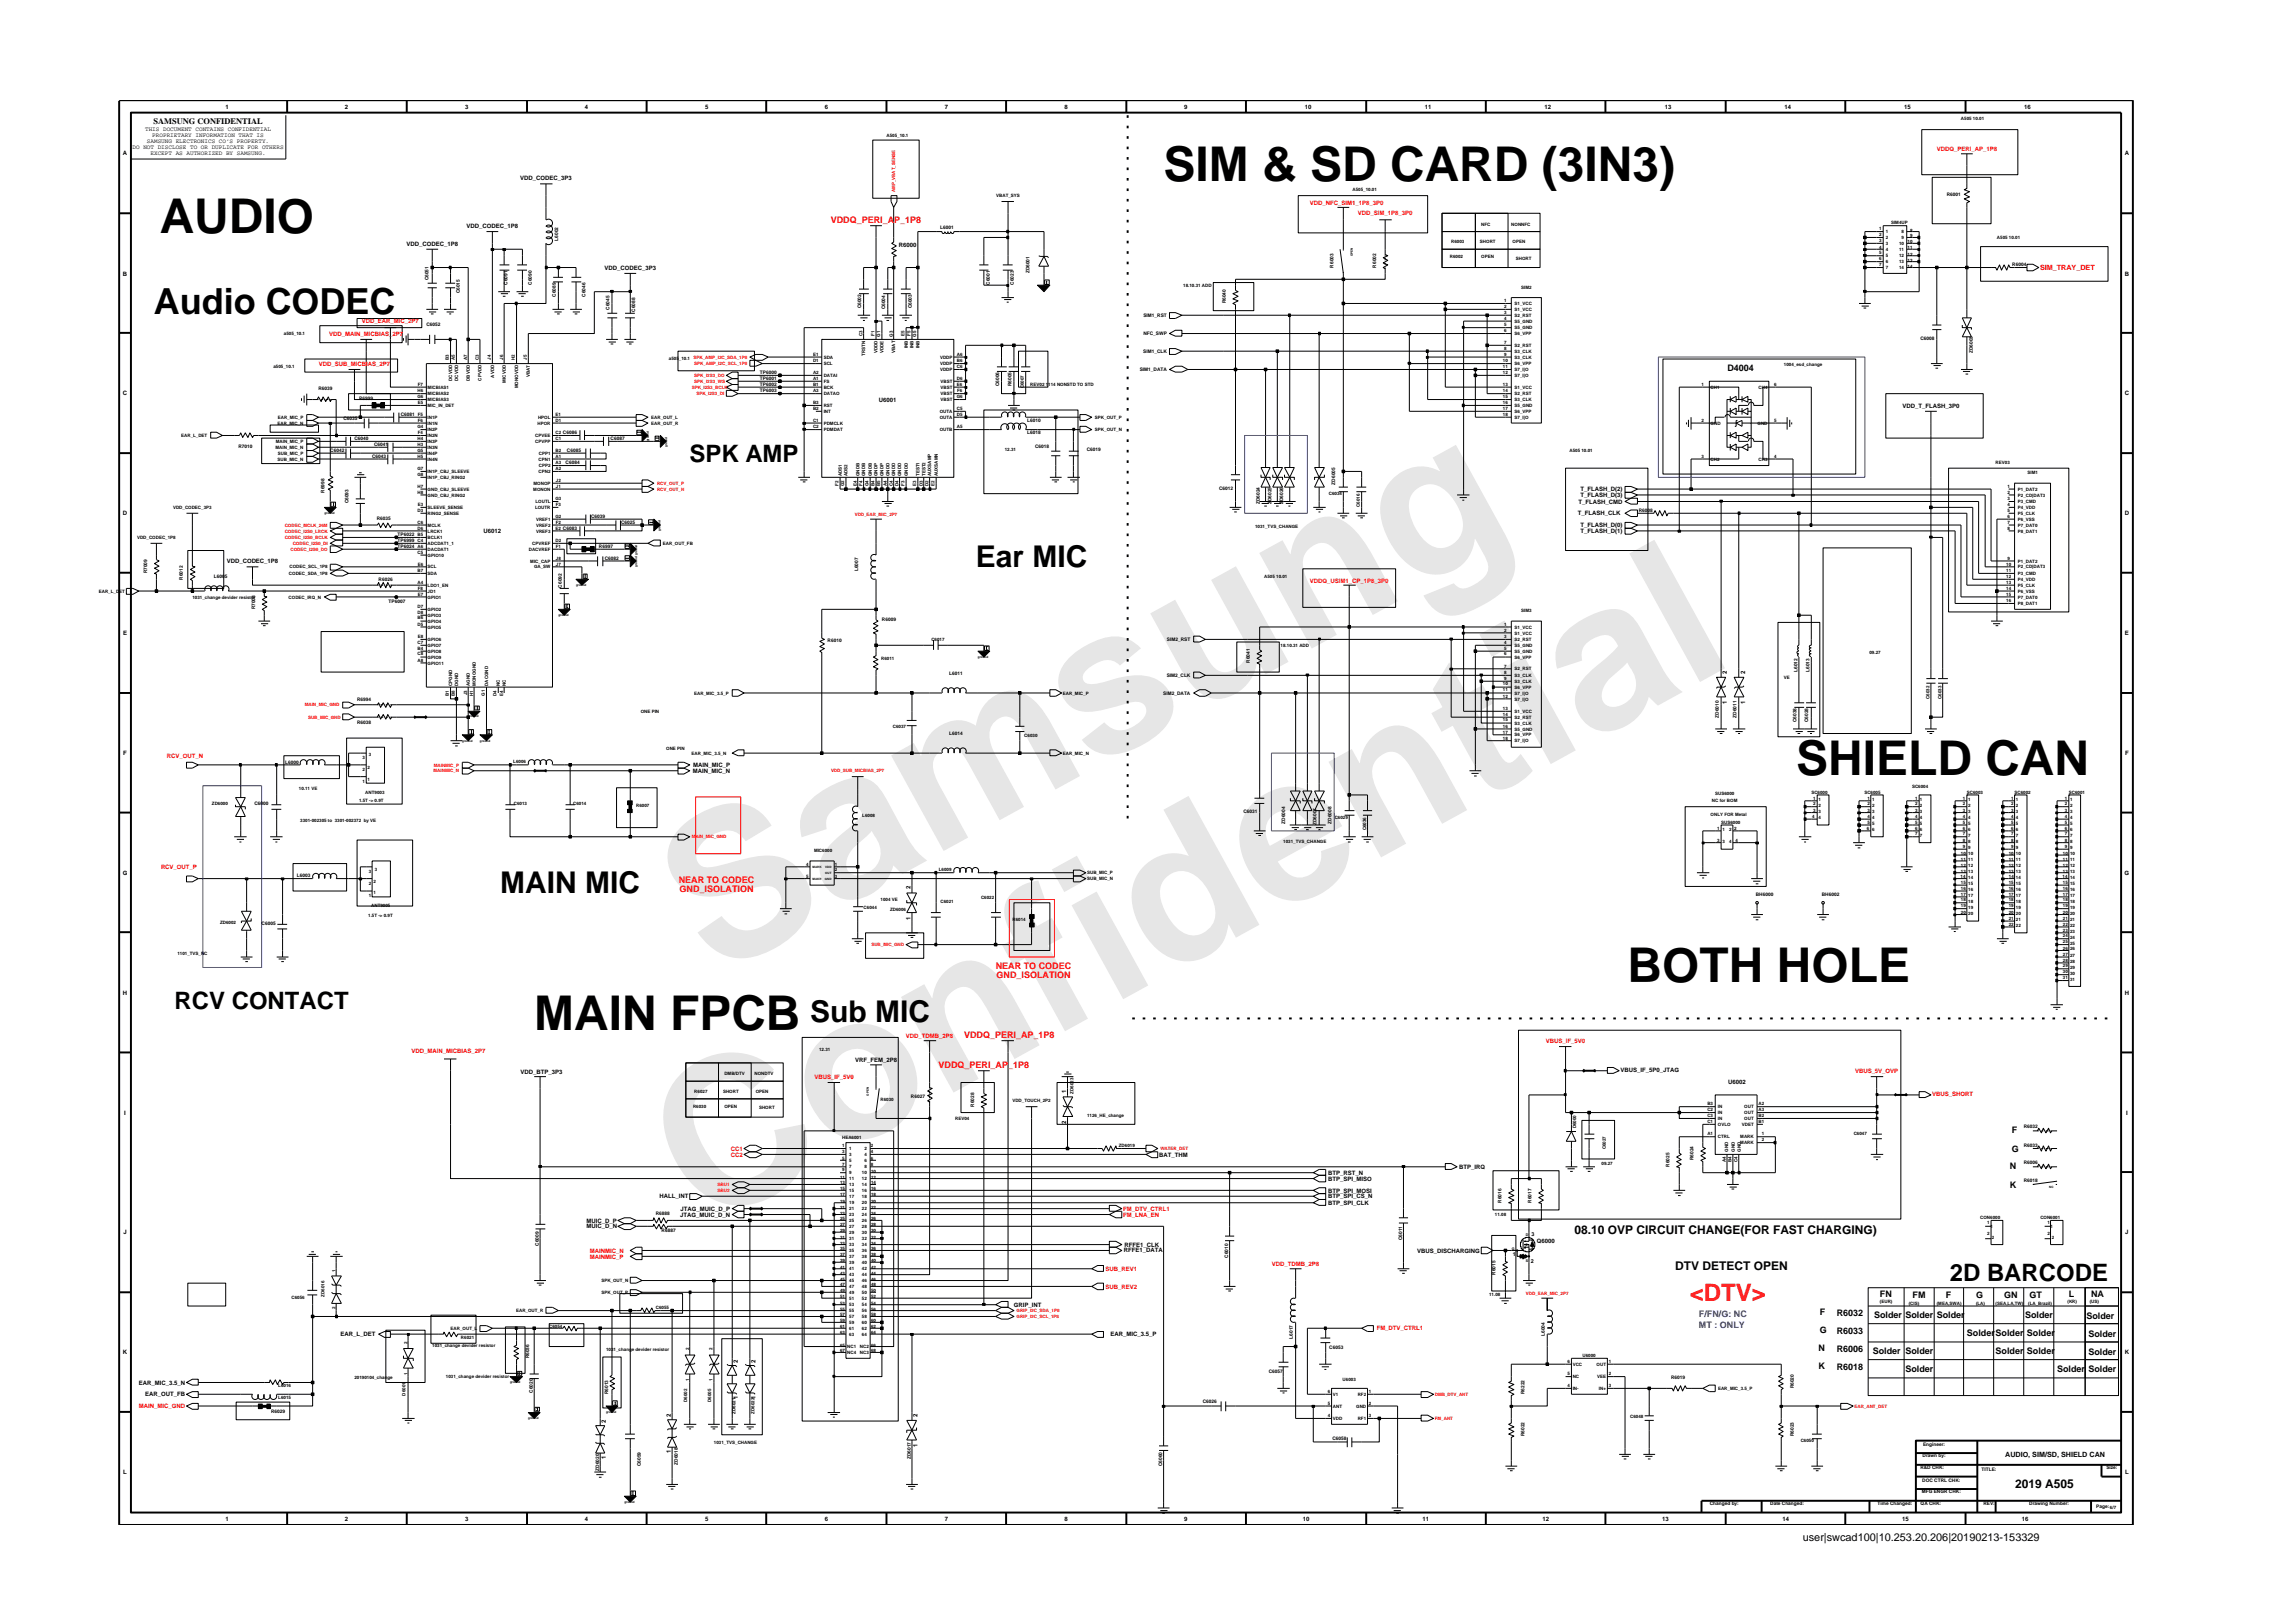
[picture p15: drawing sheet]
<svg xmlns="http://www.w3.org/2000/svg" width="297mm" height="210mm" viewBox="0 0 297 210" stroke-linecap="round" stroke-linejoin="round" font-family="sans-serif">
<defs><g id="words">
<g font-size="26.5" fill="#e6e6e6">
<text x="92.4" y="126.7" transform="rotate(-29 92.4 126.7)">Samsung</text>
<text x="91.1" y="159.4" transform="rotate(-29 91.1 159.4)">Confidential</text>
</g>
<g font-size="6.2">
<text x="150.7" y="23.4">SIM &amp; SD CARD (3IN3)</text>
<text x="20.7" y="30.2">AUDIO</text>
<text x="232.7" y="100.4">SHIELD CAN</text>
<text x="210.8" y="127.2">BOTH HOLE</text>
<text x="69.2" y="133.5">MAIN FPCB</text>
</g>
<text font-size="4.7" x="19.9" y="40.7">Audio CODEC</text>
<g font-size="3.9">
<text x="126.4" y="73.5">Ear MIC</text>
<text x="64.8" y="115.7">MAIN MIC</text>
<text x="105" y="132.3">Sub MIC</text>
</g>
<g font-size="3.1">
<text x="89.3" y="59.8">SPK AMP</text>
<text x="22.6" y="130.7">RCV CONTACT</text>
<text x="252.6" y="165.9">2D BARCODE</text>
</g>
<text font-size="3.1" fill="#f00" x="218.9" y="168.6">&lt;DTV&gt;</text>
<g font-size="1.6">
<text x="204" y="159.9">08.10 OVP CIRCUIT CHANGE(FOR FAST CHARGING)</text>
<text x="217" y="164.5">DTV DETECT OPEN</text>
<text x="261.1" y="192.8">2019 A505</text>
</g>
<text font-size="1.4" x="233.5" y="199.7">user|swcad100|10.253.20.206|20190213-153329</text>
<g font-size="1.2" fill="#f00">
<text x="107.6" y="28.9">VDDQ_PERI_AP_1P8</text>
<text x="87.9" y="114.4">NEAR TO CODEC</text>
<text x="88" y="115.6">GND_ISOLATION</text>
<text x="129" y="125.5">NEAR TO CODEC</text>
<text x="129.1" y="126.7">GND_ISOLATION</text>
<text x="124.9" y="134.5">VDDQ_PERI_AP_1P8</text>
<text x="121.6" y="138.4">VDDQ_PERI_AP_1P8</text>
</g>
<g font-size="1.2">
<text x="223.8" y="48.1">D4004</text>
<text x="260.6" y="149.2">G</text>
<text x="260.6" y="146.8">F</text>
<text x="260.4" y="151.5">N</text>
<text x="260.4" y="153.9">K</text>
<text x="235.7" y="170.4">F</text>
<text x="235.7" y="172.7">G</text>
<text x="237.9" y="172.8">R6033</text>
<text x="237.9" y="170.5">R6032</text>
<text x="242.8" y="170.7">Solder</text>
<text x="243.5" y="168">FN</text>
<text x="246.8" y="170.7">Solder</text>
<text x="247.8" y="168.2">FM</text>
<text x="250.9" y="170.7">Solder</text>
<text x="252.1" y="168.2">F</text>
<text x="254.8" y="173.1">Solder</text>
<text x="256" y="168.2">G</text>
<text x="258.5" y="173.1">Solder</text>
<text x="259.6" y="168.2">GN</text>
<text x="262.3" y="170.7">Solder</text>
<text x="262.6" y="173.1">Solder</text>
<text x="262.9" y="168.2">GT</text>
<text x="268" y="168">L</text>
<text x="270.3" y="170.9">Solder</text>
<text x="270.5" y="173.3">Solder</text>
<text x="270.9" y="168">NA</text>
<text x="235.6" y="177.3">K</text>
<text x="235.6" y="175">N</text>
<text x="237.9" y="175.2">R6006</text>
<text x="237.9" y="177.5">R6018</text>
<text x="242.6" y="175.4">Solder</text>
<text x="246.8" y="177.7">Solder</text>
<text x="246.8" y="175.4">Solder</text>
<text x="258.5" y="175.4">Solder</text>
<text x="262.6" y="175.4">Solder</text>
<text x="266.5" y="177.7">Solder</text>
<text x="270.5" y="177.7">Solder</text>
<text x="270.5" y="175.5">Solder</text>
</g>
<g font-size="1.2" fill="#00f">
<text x="220.1" y="172">MT : ONLY</text>
<text x="220.1" y="170.6">F/FN/G: NC</text>
</g>
<text font-size="1.1" x="19.9" y="16.1">SAMSUNG CONFIDENTIAL</text>
<text font-size=".9" fill="#f00" x="264.3" y="35">SIM_TRAY_DET</text>
<text font-size=".9" x="259.8" y="188.8">AUDIO, SIM/SD, SHIELD CAN</text>
<g font-size=".8">
<text x="18.8" y="17">THIS DOCUMENT CONTAINS CONFIDENTIAL</text>
<text x="19.7" y="17.8">PROPRIETARY INFORMATION THAT IS</text>
<text x="29.2" y="14.1">1</text>
<text x="44.7" y="14.1">2</text>
<text x="60.3" y="14.1">3</text>
<text x="75.8" y="14.1">4</text>
<text x="91.3" y="14.1">5</text>
<text x="106.8" y="14.1">6</text>
<text x="122.4" y="14.1">7</text>
<text x="137.9" y="14.1">8</text>
<text x="153.4" y="14.1">9</text>
<text x="169" y="14.1">10</text>
<text x="184.6" y="14.1">11</text>
<text x="200.1" y="14.1">12</text>
<text x="215.7" y="14.1">13</text>
<text x="231.2" y="14.1">14</text>
<text x="246.7" y="14.1">15</text>
<text x="262.2" y="14.1">16</text>
<text x="15.9" y="20.1">A</text>
<text x="17.2" y="19.3">DO NOT DISCLOSE TO OR DUPLICATE FOR OTHERS</text>
<text x="19" y="18.5">SAMSUNG ELECTRONICS CO’S PROPERTY.</text>
<text x="19.5" y="20.1">EXCEPT AS AUTHORIZED BY SAMSUNG.</text>
<text x="67.4" y="23.3">VDD_CODEC_3P3</text>
<text x="275.3" y="20.1">A</text>
<text x="60.4" y="29.5">VDD_CODEC_1P8</text>
<text x="15.9" y="35.7">B</text>
<text x="52.6" y="31.8">VDD_CODEC_1P8</text>
<text x="78.3" y="34.9">VDD_CODEC_3P3</text>
<text x="116.4" y="31.9">R6000</text>
<text x="275.3" y="35.7">B</text>
<text x="15.9" y="51.2">C</text>
<text x="113.9" y="52">U6001</text>
<text x="246.4" y="52.8">VDD_T_FLASH_3P0</text>
<text x="275.3" y="51.2">C</text>
<text x="204.5" y="65.3">T_FLASH_CMD</text>
<text x="204.7" y="64.4">T_FLASH_D(3)</text>
<text x="204.7" y="63.6">T_FLASH_D(2)</text>
<text x="15.9" y="66.7">D</text>
<text x="62.6" y="69.1">U6012</text>
<text x="204.4" y="66.8">T_FLASH_CLK</text>
<text x="204.7" y="68.3">T_FLASH_D(0)</text>
<text x="204.7" y="69.1">T_FLASH_D(1)</text>
<text x="275.3" y="66.7">D</text>
<text x="29.4" y="73">VDD_CODEC_1P8</text>
<text x="15.9" y="82.3">E</text>
<text x="275.3" y="82.3">E</text>
<text x="223.7" y="87.3" transform="rotate(-90 223.7 87.3)">2</text>
<text x="226.1" y="87.3" transform="rotate(-90 226.1 87.3)">2</text>
<text x="223.7" y="91.2" transform="rotate(-90 223.7 91.2)">1</text>
<text x="226.1" y="91.2" transform="rotate(-90 226.1 91.2)">1</text>
<text x="16" y="97.8">F</text>
<text x="89.8" y="100.1">MAIN_MIC_N</text>
<text x="89.8" y="99.4">MAIN_MIC_P</text>
<text x="275.3" y="97.8">F</text>
<text x="15.9" y="113.3">G</text>
<text x="275.2" y="113.3">G</text>
<text x="118" y="119.2" transform="rotate(-90 118 119.2)">1</text>
<text x="118" y="115.2" transform="rotate(-90 118 115.2)">2</text>
<text x="15.9" y="128.8">H</text>
<text x="275.3" y="128.8">H</text>
<text x="110.8" y="137.6">VRF_FEM_2P8</text>
<text x="67.4" y="139.2">VDD_BTP_3P3</text>
<text x="138.1" y="141.6" transform="rotate(-90 138.1 141.6)">1</text>
<text x="209.9" y="138.9">VBUS_IF_5P0_JTAG</text>
<text x="223.9" y="140.4">U6002</text>
<text x="16.1" y="144.4">I</text>
<text x="138.1" y="145.6" transform="rotate(-90 138.1 145.6)">2</text>
<text x="150.1" y="149.8">BAT_THM</text>
<text x="275.4" y="144.4">I</text>
<text x="85.4" y="155.3">HALL_INT</text>
<text x="172.1" y="152.2">BTP_RST_N</text>
<text x="172.1" y="155.3">BTP_SPI_CS_N</text>
<text x="172.1" y="154.5">BTP_SPI_MOSI</text>
<text x="172.1" y="153">BTP_SPI_MISO</text>
<text x="189" y="151.4">BTP_IRQ</text>
<text x="16" y="159.9">J</text>
<text x="76" y="158.4">MUIC_D_P</text>
<text x="76" y="159.1">MUIC_D_N</text>
<text x="88.1" y="157.6">JTAG_MUIC_D_N</text>
<text x="88.2" y="156.9">JTAG_MUIC_D_P</text>
<text x="145.7" y="161.5">RFFE1_CLK</text>
<text x="172.1" y="156.1">BTP_SPI_CLK</text>
<text x="199.1" y="161.1">Q6000</text>
<text x="275.3" y="159.9">J</text>
<text x="145.6" y="162.2">RFFE1_DATA</text>
<text x="183.6" y="162.3">VBUS_DISCHARGING</text>
<text x="44.1" y="173.1">EAR_L_DET</text>
<text x="131.3" y="169.3">GRIP_INT</text>
<text x="143.8" y="173.1">EAR_MIC_3.5_P</text>
<text x="15.9" y="175.4">K</text>
<text x="18" y="179.4">EAR_MIC_3.5_N</text>
<text x="95.6" y="176.6" transform="rotate(-90 95.6 176.6)">2</text>
<text x="97.9" y="176.6" transform="rotate(-90 97.9 176.6)">2</text>
<text x="275.3" y="175.4">K</text>
<text x="18.8" y="180.9">EAR_OUT_FB</text>
<text x="78.5" y="184.4" transform="rotate(-90 78.5 184.4)">2</text>
<text x="86.9" y="183.5" transform="rotate(-90 86.9 183.5)">2</text>
<text x="95.6" y="181.2" transform="rotate(-90 95.6 181.2)">1</text>
<text x="97.9" y="181.2" transform="rotate(-90 97.9 181.2)">1</text>
<text x="118.9" y="183.5" transform="rotate(-90 118.9 183.5)">2</text>
<text x="16" y="191">L</text>
<text x="78.5" y="189" transform="rotate(-90 78.5 189)">1</text>
<text x="86.9" y="188.2" transform="rotate(-90 86.9 188.2)">1</text>
<text x="118.9" y="187.5" transform="rotate(-90 118.9 187.5)">1</text>
<text x="275.3" y="191">L</text>
<text x="29.2" y="197">1</text>
<text x="44.7" y="197">2</text>
<text x="60.3" y="197">3</text>
<text x="75.8" y="197">4</text>
<text x="91.3" y="197">5</text>
<text x="106.8" y="197">6</text>
<text x="122.4" y="197">7</text>
<text x="137.9" y="197">8</text>
<text x="153.4" y="197">9</text>
<text x="168.8" y="197">10</text>
<text x="184.3" y="197">11</text>
<text x="199.8" y="197">12</text>
<text x="215.3" y="197">13</text>
<text x="230.9" y="197">14</text>
<text x="246.4" y="197">15</text>
<text x="261.9" y="197">16</text>
</g>
<g font-size=".8" fill="#f00">
<text x="250.9" y="19.6">VDDQ_PERI_AP_1P8</text>
<text x="169.7" y="26.6">VDD_NFC_SIM1_1P8_3P0</text>
<text x="175.9" y="27.9">VDD_SIM_1P8_3P0</text>
<text x="46.9" y="41.9">VDD_EAR_MIC_2P7</text>
<text x="41.3" y="47.4">VDD_SUB_MICBIAS_2P7</text>
<text x="42.7" y="43.5">VDD_MAIN_MICBIAS_2P7</text>
<text x="169.7" y="75.5">VDDQ_USIM1_CP_1P8_3P0</text>
<text x="21.6" y="98.2">RCV_OUT_N</text>
<text x="20.9" y="112.6">RCV_OUT_P</text>
<text x="53.3" y="136.5">VDD_MAIN_MICBIAS_2P7</text>
<text x="117.4" y="134.5">VDD_TDMB_2P8</text>
<text x="200.3" y="135.1">VBUS_IF_5V0</text>
<text x="105.5" y="139.8">VBUS_IF_5V0</text>
<text x="240.3" y="139">VBUS_5V_OVP</text>
<text x="250.3" y="142">VBUS_SHORT</text>
<text x="94.7" y="149.1">CC1</text>
<text x="94.7" y="149.8">CC2</text>
<text x="145.5" y="157.6">FM_LNA_EN</text>
<text x="145.5" y="156.9">FM_DTV_CTRL1</text>
<text x="76.4" y="163">MAINMIC_P</text>
<text x="76.4" y="162.3">MAINMIC_N</text>
<text x="143.2" y="166.9">SUB_REV2</text>
<text x="143.2" y="164.6">SUB_REV1</text>
<text x="164.8" y="164.1">VDD_TDMB_2P8</text>
<text x="178.3" y="172.4">FM_DTV_CTRL1</text>
<text x="18" y="182.4">MAIN_MIC_GND</text>
</g>
<g font-size=".7">
<text x="198.4" y="160.1">3</text>
<text x="196" y="162.8">1</text>
<text x="198.3" y="163.6">2</text>
</g>
<g font-size=".6">
<text x="114.8" y="17.7">A505_10.1</text>
<text x="254" y="15.6">A505 10.01</text>
<text x="121.8" y="29.7">L6001</text>
<text x="129" y="25.6">VBAT_SYS</text>
<text x="175.2" y="24.8">A505_10.01</text>
<text x="191.9" y="29.2">NFC</text>
<text x="195.8" y="29.2">NONNFC</text>
<text x="243.4" y="29.8">1</text>
<text x="245" y="29.1">SIM4UP</text>
<text x="252.2" y="25.3">R6001</text>
<text x="72.3" y="31.2" transform="rotate(-90 72.3 31.2)">L6002</text>
<text x="133.4" y="35.4" transform="rotate(-90 133.4 35.4)">ZD6001</text>
<text x="172.7" y="34.7" transform="rotate(-90 172.7 34.7)">R6003</text>
<text x="178.3" y="34.7" transform="rotate(-90 178.3 34.7)">R6002</text>
<text x="187.8" y="33.5">R6002</text>
<text x="188" y="31.5">R6003</text>
<text x="191.7" y="31.5">SHORT</text>
<text x="191.9" y="33.5">OPEN</text>
<text x="195.9" y="31.5">OPEN</text>
<text x="196.4" y="33.6">SHORT</text>
<text x="243.4" y="30.6">2</text>
<text x="243.4" y="31.4">3</text>
<text x="243.4" y="32.2">4</text>
<text x="243.4" y="33">5</text>
<text x="243.4" y="33.7">6</text>
<text x="243.4" y="34.5">7</text>
<text x="244.3" y="30.9">2</text>
<text x="244.3" y="31.8">3</text>
<text x="244.3" y="32.5">4</text>
<text x="244.3" y="33.3">5</text>
<text x="244.3" y="34.1">6</text>
<text x="244.3" y="30.2">1</text>
<text x="244.3" y="34.8">7</text>
<text x="246" y="31.8">10</text>
<text x="246" y="32.5">11</text>
<text x="246" y="33.3">12</text>
<text x="246" y="34.1">13</text>
<text x="246" y="34.8">14</text>
<text x="246.3" y="30.2">8</text>
<text x="246.3" y="30.9">9</text>
<text x="247.1" y="31.5">10</text>
<text x="247.1" y="32.3">11</text>
<text x="247.1" y="33.1">12</text>
<text x="247.1" y="33.9">13</text>
<text x="247.1" y="34.7">14</text>
<text x="247.4" y="30">8</text>
<text x="247.4" y="30.8">9</text>
<text x="258.7" y="30.9">A505 10.01</text>
<text x="260.7" y="34.4">R6004</text>
<text x="55.5" y="36.3" transform="rotate(-90 55.5 36.3)">C6051</text>
<text x="59.6" y="38" transform="rotate(-90 59.6 38)">C6015</text>
<text x="65.8" y="36.9" transform="rotate(-90 65.8 36.9)">C6091</text>
<text x="68.9" y="36.9" transform="rotate(-90 68.9 36.9)">C6090</text>
<text x="72" y="38.4" transform="rotate(-90 72 38.4)">C6089</text>
<text x="75.8" y="38.4" transform="rotate(-90 75.8 38.4)">C6046</text>
<text x="79" y="40.1" transform="rotate(-90 79 40.1)">C6045</text>
<text x="82.3" y="40.4" transform="rotate(-90 82.3 40.4)">C6088</text>
<text x="111.6" y="40" transform="rotate(-90 111.6 40)">C6002</text>
<text x="114.7" y="40.1" transform="rotate(-90 114.7 40.1)">C6004</text>
<text x="118.1" y="40" transform="rotate(-90 118.1 40)">C6003</text>
<text x="128.2" y="36.9" transform="rotate(-90 128.2 36.9)">C6001</text>
<text x="131.3" y="36.9" transform="rotate(-90 131.3 36.9)">C6023</text>
<text x="148.1" y="41.1">SIM1_RST</text>
<text x="153.3" y="37.2">18.10.31 ADD</text>
<text x="158.8" y="39.3" transform="rotate(-90 158.8 39.3)">R6040</text>
<text x="194.9" y="39.9">2</text>
<text x="194.9" y="40.7">3</text>
<text x="194.9" y="39.1">1</text>
<text x="194.9" y="41.5">4</text>
<text x="196.2" y="40.3">S1_VCC</text>
<text x="196.2" y="41.1">S2_RST</text>
<text x="196.2" y="41.8">S5_GND</text>
<text x="196.2" y="39.5">S1_VCC</text>
<text x="197" y="37.4">SIM2</text>
<text x="35.4" y="47.7">a505_10.1</text>
<text x="36.8" y="43.4">a505_10.1</text>
<text x="55.2" y="42.2">C6052</text>
<text x="58.2" y="46.6" transform="rotate(-90 58.2 46.6)">B3</text>
<text x="58.9" y="46.6" transform="rotate(-90 58.9 46.6)">A5</text>
<text x="60.5" y="46.6" transform="rotate(-90 60.5 46.6)">A7</text>
<text x="62" y="46.6" transform="rotate(-90 62 46.6)">C3</text>
<text x="63.6" y="46.6" transform="rotate(-90 63.6 46.6)">J4</text>
<text x="65.2" y="46.6" transform="rotate(-90 65.2 46.6)">J6</text>
<text x="66.7" y="46.6" transform="rotate(-90 66.7 46.6)">H2</text>
<text x="68.2" y="46.6" transform="rotate(-90 68.2 46.6)">J5</text>
<text x="86.6" y="46.7">a505_10.1</text>
<text x="105.3" y="46.9">D1</text>
<text x="105.3" y="46.1">E1</text>
<text x="106.7" y="46.5">SDA</text>
<text x="106.7" y="47.3">SCL</text>
<text x="111.7" y="43.6" transform="rotate(-90 111.7 43.6)">C3</text>
<text x="112.1" y="46.1" transform="rotate(-90 112.1 46.1)">TRSTN</text>
<text x="113.3" y="43.5" transform="rotate(-90 113.3 43.5)">F1</text>
<text x="113.7" y="45.8" transform="rotate(-90 113.7 45.8)">VDDD</text>
<text x="114" y="43.6" transform="rotate(-90 114 43.6)">G1</text>
<text x="114.5" y="45.8" transform="rotate(-90 114.5 45.8)">VDDE</text>
<text x="115.6" y="43.6" transform="rotate(-90 115.6 43.6)">G3</text>
<text x="116" y="45.7" transform="rotate(-90 116 45.7)">VBAT</text>
<text x="117.2" y="43.6" transform="rotate(-90 117.2 43.6)">E5</text>
<text x="117.6" y="45.1" transform="rotate(-90 117.6 45.1)">INB</text>
<text x="117.9" y="43.5" transform="rotate(-90 117.9 43.5)">F5</text>
<text x="118.4" y="45.1" transform="rotate(-90 118.4 45.1)">INB</text>
<text x="118.7" y="43.6" transform="rotate(-90 118.7 43.6)">G5</text>
<text x="119.1" y="45.1" transform="rotate(-90 119.1 45.1)">INB</text>
<text x="121.8" y="47.3">VDDP</text>
<text x="121.8" y="46.5">VDDP</text>
<text x="123.9" y="46.9">B6</text>
<text x="123.9" y="47.7">C6</text>
<text x="123.9" y="46.1">A6</text>
<text x="148.1" y="45.7">SIM1_CLK</text>
<text x="148.1" y="43.4">NFC_SWP</text>
<text x="194.7" y="46.9">10</text>
<text x="194.7" y="47.7">11</text>
<text x="194.9" y="42.2">5</text>
<text x="194.9" y="43">6</text>
<text x="194.9" y="44.6">7</text>
<text x="194.9" y="45.4">8</text>
<text x="194.9" y="46.1">9</text>
<text x="196.2" y="47.3">S6_VPP</text>
<text x="196.2" y="42.7">S5_GND</text>
<text x="196.2" y="43.4">S6_VPP</text>
<text x="196.2" y="44.9">S2_RST</text>
<text x="196.2" y="45.7">S3_CLK</text>
<text x="196.2" y="46.5">S3_CLK</text>
<text x="231.1" y="47.4">1004_esd_change</text>
<text x="248.8" y="44">C6008</text>
<text x="255.6" y="45.7" transform="rotate(-90 255.6 45.7)">ZD6003</text>
<text x="41.3" y="50.5">R6039</text>
<text x="46.5" y="51.8">R6999</text>
<text x="51.9" y="53.9">C6081 F5</text>
<text x="54.1" y="51.5">G6</text>
<text x="54.1" y="50.8">H6</text>
<text x="54.1" y="52.3">E5</text>
<text x="54.1" y="50">F7</text>
<text x="55.4" y="51.2">MICBIAS2</text>
<text x="55.4" y="52.7">MIC_IN_DET</text>
<text x="55.4" y="52">MICBIAS3</text>
<text x="55.4" y="50.4">MICBIAS1</text>
<text x="58.6" y="49.3" transform="rotate(-90 58.6 49.3)">DCVDD</text>
<text x="59.3" y="49.3" transform="rotate(-90 59.3 49.3)">DCVDD</text>
<text x="60.9" y="49.3" transform="rotate(-90 60.9 49.3)">DBVDD</text>
<text x="62.4" y="49.3" transform="rotate(-90 62.4 49.3)">CPVDD</text>
<text x="64" y="48.9" transform="rotate(-90 64 48.9)">AVDD</text>
<text x="65.5" y="49.6" transform="rotate(-90 65.5 49.6)">MICVDD</text>
<text x="67.1" y="50.3" transform="rotate(-90 67.1 50.3)">MONOVDD</text>
<text x="68.7" y="48.9" transform="rotate(-90 68.7 48.9)">VBAT</text>
<text x="72" y="53.9">E1</text>
<text x="98.4" y="50.8">TP6003</text>
<text x="98.4" y="50">TP6002</text>
<text x="98.4" y="49.3">TP6001</text>
<text x="98.4" y="48.4">TP6000</text>
<text x="105.3" y="49.3">A1</text>
<text x="105.3" y="48.4">A2</text>
<text x="105.3" y="50.8">A3</text>
<text x="105.3" y="50">B1</text>
<text x="105.3" y="53.1">B2</text>
<text x="105.3" y="52.3">B3</text>
<text x="106.7" y="49.6">FS</text>
<text x="106.7" y="48.8">DATAI</text>
<text x="106.7" y="51.2">DATAO</text>
<text x="106.7" y="50.4">BCK</text>
<text x="106.7" y="53.5">INT</text>
<text x="106.7" y="52.7">RST</text>
<text x="121.7" y="53.5">OUTA</text>
<text x="121.8" y="48.1">VDDP</text>
<text x="121.8" y="52">VBST</text>
<text x="121.8" y="50.4">VBST</text>
<text x="121.8" y="49.6">VBST</text>
<text x="121.8" y="51.2">VBST</text>
<text x="123.9" y="51.5">G6</text>
<text x="123.9" y="53.9">D5</text>
<text x="123.9" y="49.3">D6</text>
<text x="123.9" y="53.1">C5</text>
<text x="124" y="50">E6</text>
<text x="124" y="50.8">F6</text>
<text x="129.4" y="50" transform="rotate(-90 129.4 50)">C6006</text>
<text x="131" y="50" transform="rotate(-90 131 50)">R6005</text>
<text x="132.6" y="50.3" transform="rotate(-90 132.6 50.3)">C6007</text>
<text x="133.5" y="50">REV02 1114 NONSTD TO STD</text>
<text x="147.6" y="48.1">SIM1_DATA</text>
<text x="194.7" y="50">13</text>
<text x="194.7" y="50.8">14</text>
<text x="194.7" y="51.5">15</text>
<text x="194.7" y="53.9">18</text>
<text x="194.7" y="53.1">17</text>
<text x="194.7" y="52.3">16</text>
<text x="194.7" y="48.4">12</text>
<text x="196.2" y="50.4">S1_VCC</text>
<text x="196.2" y="51.2">S2_RST</text>
<text x="196.2" y="52">S3_CLK</text>
<text x="196.2" y="53.5">S6_VPP</text>
<text x="196.2" y="52.7">S5_GND</text>
<text x="196.2" y="48.1">S7_I|O</text>
<text x="196.2" y="48.8">S7_I|O</text>
<text x="220.4" y="50">1</text>
<text x="221.6" y="50.4">CH1</text>
<text x="227.8" y="50.4">CH4</text>
<text x="229.8" y="50">6</text>
<text x="23.5" y="56.6">EAR_L_DET</text>
<text x="30.9" y="58.1">R7010</text>
<text x="35.7" y="58.2">MAIN_MIC_N</text>
<text x="35.7" y="57.4">MAIN_MIC_P</text>
<text x="35.9" y="55">EAR_MIC_N</text>
<text x="35.9" y="59.7">SUB_MIC_N</text>
<text x="36" y="54.3">EAR_MIC_P</text>
<text x="36" y="58.9">SUB_MIC_P</text>
<text x="42.8" y="58.5">C6042</text>
<text x="44.5" y="54.5">C6035</text>
<text x="45.9" y="57">C6040</text>
<text x="48.2" y="59.3">C6043</text>
<text x="48.5" y="57.8">C6041</text>
<text x="54.1" y="55.4">G4</text>
<text x="54.1" y="58.6">G5</text>
<text x="54.1" y="57.7">H3</text>
<text x="54.1" y="57">H4</text>
<text x="54.1" y="59.3">H5</text>
<text x="54.1" y="56.2">F4</text>
<text x="54.1" y="54.7">F6</text>
<text x="55.4" y="58.2">IN3N</text>
<text x="55.4" y="57.4">IN3P</text>
<text x="55.4" y="59.7">IN4N</text>
<text x="55.4" y="55.9">IN2P</text>
<text x="55.4" y="58.9">IN4P</text>
<text x="55.4" y="56.6">IN2N</text>
<text x="55.4" y="54.3">IN1P</text>
<text x="55.4" y="55">IN1N</text>
<text x="69.3" y="57.4">CPVPP</text>
<text x="69.3" y="56.6">CPVEE</text>
<text x="69.6" y="55">HPOR</text>
<text x="69.7" y="54.3">HPOL</text>
<text x="69.8" y="59.7">CPN1</text>
<text x="69.8" y="58.9">CPP1</text>
<text x="72" y="57">C1</text>
<text x="72" y="59.3">A1</text>
<text x="72" y="56.2">C2 C6086</text>
<text x="72" y="54.7">D1</text>
<text x="72" y="58.6">B2</text>
<text x="73.4" y="58.5">C6085</text>
<text x="79.1" y="57">C6087</text>
<text x="84.4" y="54.3">EAR_OUT_L</text>
<text x="84.4" y="55">EAR_OUT_R</text>
<text x="105.3" y="54.7">C1</text>
<text x="105.3" y="55.4">C2</text>
<text x="106.7" y="55">PDMCLK</text>
<text x="106.7" y="55.9">PDMDAT</text>
<text x="121.7" y="54.3">OUTA</text>
<text x="121.7" y="55.9">OUTB</text>
<text x="123.9" y="55.4">A5</text>
<text x="130.2" y="58.4">12.31</text>
<text x="133.1" y="54.7">L6010</text>
<text x="133.1" y="56.2">L6018</text>
<text x="134.1" y="58">C6018</text>
<text x="140.8" y="58.4">C6019</text>
<text x="141.8" y="54.3">SPK_OUT_P</text>
<text x="141.8" y="55.9">SPK_OUT_N</text>
<text x="196.2" y="54.3">S7_I|O</text>
<text x="203.3" y="58.5">A505 10.01</text>
<text x="220.4" y="54.7">2</text>
<text x="220.4" y="59.3">3</text>
<text x="221.6" y="55">GND</text>
<text x="221.6" y="59.7">CH2</text>
<text x="227.7" y="55">GND</text>
<text x="227.8" y="59.7">CH3</text>
<text x="229.8" y="59.3">4</text>
<text x="229.8" y="54.7">5</text>
<text x="22.4" y="65.9">VDD_CODEC_3P3</text>
<text x="42.1" y="63.8" transform="rotate(-90 42.1 63.8)">R6998</text>
<text x="45.2" y="65.2" transform="rotate(-90 45.2 65.2)">C6093</text>
<text x="54.1" y="60.9">G7</text>
<text x="54.1" y="61.6">G8</text>
<text x="54.1" y="63.2">H7</text>
<text x="54.1" y="64">H8</text>
<text x="54.1" y="65.5">E3</text>
<text x="55.4" y="63.6">GND_CBJ_SLEEVE</text>
<text x="55.4" y="64.3">GND_CBJ_RING2</text>
<text x="55.4" y="61.3">IN1P_CBJ_SLEEVE</text>
<text x="55.4" y="62">IN1P_CBJ_RING2</text>
<text x="55.4" y="65.9">SLEEVE_SENSE</text>
<text x="69.1" y="63.6">MONON</text>
<text x="69.1" y="62.8">MONOP</text>
<text x="69.3" y="65.9">LOUTR</text>
<text x="69.4" y="65.2">LOUTL</text>
<text x="69.8" y="61.3">CPN2</text>
<text x="69.8" y="60.5">CPP2</text>
<text x="71.9" y="64.8">G3</text>
<text x="72" y="60.9">A2</text>
<text x="72" y="60.1">A3</text>
<text x="72" y="65.5">F3</text>
<text x="72" y="62.4">J2</text>
<text x="72" y="63.2">J1</text>
<text x="73.3" y="60.1">C6084</text>
<text x="108.6" y="62.9" transform="rotate(-90 108.6 62.9)">F2</text>
<text x="109" y="61.7" transform="rotate(-90 109 61.7)">ADS1</text>
<text x="109.4" y="63" transform="rotate(-90 109.4 63)">G2</text>
<text x="109.8" y="61.7" transform="rotate(-90 109.8 61.7)">ADS2</text>
<text x="111" y="63" transform="rotate(-90 111 63)">E4</text>
<text x="111.3" y="61.7" transform="rotate(-90 111.3 61.7)">GNDB</text>
<text x="111.7" y="62.9" transform="rotate(-90 111.7 62.9)">F4</text>
<text x="112.1" y="61.7" transform="rotate(-90 112.1 61.7)">GNDB</text>
<text x="112.5" y="63" transform="rotate(-90 112.5 63)">G4</text>
<text x="112.9" y="61.7" transform="rotate(-90 112.9 61.7)">GNDB</text>
<text x="113.3" y="63" transform="rotate(-90 113.3 63)">B4</text>
<text x="113.7" y="61.7" transform="rotate(-90 113.7 61.7)">GNDP</text>
<text x="114" y="63" transform="rotate(-90 114 63)">B5</text>
<text x="114.5" y="61.7" transform="rotate(-90 114.5 61.7)">GNDP</text>
<text x="114.9" y="63" transform="rotate(-90 114.9 63)">A4</text>
<text x="115.2" y="61.7" transform="rotate(-90 115.2 61.7)">GNDD</text>
<text x="115.6" y="63" transform="rotate(-90 115.6 63)">C4</text>
<text x="116" y="61.7" transform="rotate(-90 116 61.7)">GNDD</text>
<text x="116.4" y="63" transform="rotate(-90 116.4 63)">D4</text>
<text x="116.7" y="61.7" transform="rotate(-90 116.7 61.7)">GNDD</text>
<text x="117.2" y="62.9" transform="rotate(-90 117.2 62.9)">F3</text>
<text x="117.6" y="61.7" transform="rotate(-90 117.6 61.7)">GNDD</text>
<text x="118.7" y="63" transform="rotate(-90 118.7 63)">E3</text>
<text x="119.1" y="61.7" transform="rotate(-90 119.1 61.7)">TEST1</text>
<text x="119.5" y="63" transform="rotate(-90 119.5 63)">D3</text>
<text x="119.9" y="61.7" transform="rotate(-90 119.9 61.7)">TEST2</text>
<text x="120.3" y="63" transform="rotate(-90 120.3 63)">D2</text>
<text x="120.6" y="61.7" transform="rotate(-90 120.6 61.7)">AUXSAMP</text>
<text x="121.1" y="63" transform="rotate(-90 121.1 63)">E2</text>
<text x="121.5" y="61.7" transform="rotate(-90 121.5 61.7)">AUXSAMN</text>
<text x="157.9" y="63.5">C6012</text>
<text x="163.2" y="65.3" transform="rotate(-90 163.2 65.3)">ZD6024</text>
<text x="164.7" y="65.3" transform="rotate(-90 164.7 65.3)">ZD6025</text>
<text x="166.2" y="65.3" transform="rotate(-90 166.2 65.3)">ZD6026</text>
<text x="172.1" y="64.1">C6034</text>
<text x="172.9" y="62.8" transform="rotate(-90 172.9 62.8)">ZD6005</text>
<text x="176.1" y="65.7" transform="rotate(-90 176.1 65.7)">C6016</text>
<text x="258.5" y="60.1">REV03</text>
<text x="260" y="64">2</text>
<text x="260" y="64.8">3</text>
<text x="260" y="65.5">4</text>
<text x="260" y="63.2">1</text>
<text x="261.4" y="64.3">P2_CD|DAT3</text>
<text x="261.4" y="65.2">P3_CMD</text>
<text x="261.4" y="65.9">P4_VDD</text>
<text x="261.4" y="63.6">P1_DAT2</text>
<text x="262.7" y="61.5">SIM1</text>
<text x="17.8" y="69.8">VDD_CODEC_1P8</text>
<text x="48.8" y="67.4">R6035</text>
<text x="51.5" y="70.2">TP6999</text>
<text x="51.5" y="69.4">TP6022</text>
<text x="51.5" y="71">TP6024</text>
<text x="54.1" y="68.7">D6</text>
<text x="54.1" y="70.2">C4</text>
<text x="54.1" y="71.8">C5</text>
<text x="54.1" y="67.9">C6</text>
<text x="54.1" y="69.4">B5</text>
<text x="54.1" y="70.9">A6</text>
<text x="54.1" y="66.3">D3</text>
<text x="55.4" y="69">LRCK1</text>
<text x="55.4" y="70.6">ADCDAT1_1</text>
<text x="55.4" y="68.2">MCLK</text>
<text x="55.4" y="69.8">BCLK1</text>
<text x="55.4" y="71.4">DACDAT1</text>
<text x="55.4" y="66.7">RING2_SENSE</text>
<text x="68.5" y="71.4">DACVREF</text>
<text x="69" y="70.6">CPVREF</text>
<text x="69.4" y="67.5">VREF1</text>
<text x="69.4" y="68.2">VREF2</text>
<text x="69.4" y="69">VREF3</text>
<text x="71.9" y="67.1">G2</text>
<text x="72" y="70.2">D2</text>
<text x="72" y="68.7">E2 C6083</text>
<text x="72" y="70.9">F1</text>
<text x="72" y="67.9">F2</text>
<text x="76.6" y="67.1">C6039</text>
<text x="77.6" y="71">R6997</text>
<text x="80.5" y="67.8">C6025</text>
<text x="85.9" y="70.6">EAR_OUT_FB</text>
<text x="162.6" y="68.4">1031_TVS_CHANGE</text>
<text x="212.3" y="66.3">R6008</text>
<text x="260" y="68.7">8</text>
<text x="260" y="66.3">5</text>
<text x="260" y="67.1">6</text>
<text x="260" y="67.9">7</text>
<text x="261.4" y="69">P8_DAT1</text>
<text x="261.4" y="66.7">P5_CLK</text>
<text x="261.4" y="67.5">P6_VSS</text>
<text x="261.4" y="68.2">P7_DAT0</text>
<text x="12.8" y="76.8">EAR_L_DET</text>
<text x="19.1" y="74.3" transform="rotate(-90 19.1 74.3)">R7009</text>
<text x="23.7" y="75.1" transform="rotate(-90 23.7 75.1)">R6012</text>
<text x="24.9" y="77.6">1031_change devider resistor</text>
<text x="27.7" y="74.9">L6005</text>
<text x="37.4" y="77.5">CODEC_IRQ_N</text>
<text x="37.4" y="74.5">CODEC_SDA_1P8</text>
<text x="37.5" y="73.6">CODEC_SCL_1P8</text>
<text x="49.1" y="75.2">R6026</text>
<text x="54.1" y="75.6">A4</text>
<text x="54.1" y="74.1">B7</text>
<text x="54.1" y="73.3">E6</text>
<text x="54.1" y="77.2">E7</text>
<text x="54.1" y="76.4">F8</text>
<text x="55.4" y="76">LDO1_EN</text>
<text x="55.4" y="73.6">SCL</text>
<text x="55.4" y="77.5">GPIO1</text>
<text x="55.4" y="72.1">GPIO10</text>
<text x="55.4" y="74.5">SDA</text>
<text x="55.4" y="76.8">JD1</text>
<text x="68.7" y="72.9">MIC_CAP</text>
<text x="69.2" y="73.6">GA_SW</text>
<text x="72" y="73.3">J7</text>
<text x="72" y="72.5">J8</text>
<text x="72.8" y="76.1" transform="rotate(-90 72.8 76.1)">C6092</text>
<text x="78.3" y="72.5">C6082</text>
<text x="111.2" y="74" transform="rotate(-90 111.2 74)">L6007</text>
<text x="163.8" y="74.9">A505 10.01</text>
<text x="259.9" y="77.2">15</text>
<text x="259.9" y="78">16</text>
<text x="259.9" y="73.3">10</text>
<text x="259.9" y="74.1">11</text>
<text x="259.9" y="74.8">12</text>
<text x="259.9" y="75.6">13</text>
<text x="259.9" y="76.4">14</text>
<text x="260" y="72.5">9</text>
<text x="261.4" y="72.9">P1_DAT2</text>
<text x="261.4" y="77.5">P7_DAT0</text>
<text x="261.4" y="73.6">P2_CD|DAT3</text>
<text x="261.4" y="74.5">P3_CMD</text>
<text x="261.4" y="75.3">P4_VDD</text>
<text x="261.4" y="76">P5_CLK</text>
<text x="261.4" y="76.8">P6_VSS</text>
<text x="33" y="78.9" transform="rotate(-90 33 78.9)">R7008</text>
<text x="50.3" y="78.1">TP6007</text>
<text x="54.1" y="81.1">D5</text>
<text x="54.1" y="78.7">D7</text>
<text x="54.1" y="79.5">D8</text>
<text x="54.1" y="83.4">C7</text>
<text x="54.1" y="80.3">B6</text>
<text x="54.1" y="82.6">E8</text>
<text x="55.4" y="83">GPIO6</text>
<text x="55.4" y="81.4">GPIO5</text>
<text x="55.4" y="79.1">GPIO2</text>
<text x="55.4" y="79.9">GPIO3</text>
<text x="55.4" y="83.8">GPIO7</text>
<text x="55.4" y="80.7">GPIO4</text>
<text x="107.2" y="83.2">R6010</text>
<text x="114.2" y="80.5">R6009</text>
<text x="120.7" y="83">C6017</text>
<text x="151.2" y="83.1">SIM2_RST</text>
<text x="165.9" y="83.8">18.10.31 ADD</text>
<text x="194.9" y="82.6">3</text>
<text x="194.9" y="83.4">4</text>
<text x="194.9" y="81.9">2</text>
<text x="194.9" y="81.1">1</text>
<text x="196.2" y="82.2">S1_VCC</text>
<text x="196.2" y="83">S2_RST</text>
<text x="196.2" y="83.8">S5_GND</text>
<text x="196.2" y="81.4">S1_VCC</text>
<text x="197" y="79.3">SIM3</text>
<text x="261.4" y="78.4">P8_DAT1</text>
<text x="54.1" y="84.9">C8</text>
<text x="54.1" y="84.1">B4</text>
<text x="54.1" y="85.8">A8</text>
<text x="55.4" y="85.3">GPIO9</text>
<text x="55.4" y="84.6">GPIO8</text>
<text x="55.4" y="86.1">GPIO11</text>
<text x="58.6" y="88.8" transform="rotate(-90 58.6 88.8)">CPGND</text>
<text x="59.3" y="88.8" transform="rotate(-90 59.3 88.8)">DGND</text>
<text x="60.9" y="88.8" transform="rotate(-90 60.9 88.8)">AGND</text>
<text x="61.6" y="88.8" transform="rotate(-90 61.6 88.8)">MONOGND</text>
<text x="63.2" y="88.8" transform="rotate(-90 63.2 88.8)">DACGND</text>
<text x="64.8" y="88.8" transform="rotate(-90 64.8 88.8)">NC</text>
<text x="65.5" y="88.8" transform="rotate(-90 65.5 88.8)">NC</text>
<text x="89.9" y="90">EAR_MIC_3.5_P</text>
<text x="114.1" y="85.5">R6011</text>
<text x="123" y="87.5">L6011</text>
<text x="137.7" y="90">EAR_MIC_P</text>
<text x="151.1" y="87.7">SIM2_CLK</text>
<text x="161.9" y="85.9" transform="rotate(-90 161.9 85.9)">R6041</text>
<text x="194.7" y="88.8">10</text>
<text x="194.7" y="89.6">11</text>
<text x="194.9" y="84.1">5</text>
<text x="194.9" y="84.9">6</text>
<text x="194.9" y="86.5">7</text>
<text x="194.9" y="87.3">8</text>
<text x="194.9" y="88">9</text>
<text x="196.2" y="84.6">S5_GND</text>
<text x="196.2" y="85.3">S6_VPP</text>
<text x="196.2" y="86.9">S2_RST</text>
<text x="196.2" y="87.7">S3_CLK</text>
<text x="196.2" y="88.5">S3_CLK</text>
<text x="196.2" y="89.2">S6_VPP</text>
<text x="196.2" y="90">S7_I|O</text>
<text x="231.1" y="88">VE</text>
<text x="232.9" y="87.1" transform="rotate(-90 232.9 87.1)">L6012</text>
<text x="234.4" y="87.1" transform="rotate(-90 234.4 87.1)">L6013</text>
<text x="242.2" y="84.7">09.27</text>
<text x="46.3" y="93.8">R6038</text>
<text x="46.3" y="90.8">R6994</text>
<text x="58.2" y="90.1" transform="rotate(-90 58.2 90.1)">B1</text>
<text x="58.9" y="90.1" transform="rotate(-90 58.9 90.1)">B8</text>
<text x="60.5" y="90.1" transform="rotate(-90 60.5 90.1)">J3</text>
<text x="61.3" y="90.1" transform="rotate(-90 61.3 90.1)">H1</text>
<text x="62.8" y="90.2" transform="rotate(-90 62.8 90.2)">G1</text>
<text x="64.3" y="90.1" transform="rotate(-90 64.3 90.1)">D4</text>
<text x="65.2" y="90.1" transform="rotate(-90 65.2 90.1)">E4</text>
<text x="83" y="92.3">ONE PIN</text>
<text x="115.7" y="94.3">C6037</text>
<text x="123" y="95.3">L6014</text>
<text x="132.7" y="95.4">C6030</text>
<text x="150.7" y="90">SIM2_DATA</text>
<text x="194.7" y="90.4">12</text>
<text x="194.7" y="91.9">13</text>
<text x="194.7" y="92.7">14</text>
<text x="194.7" y="93.5">15</text>
<text x="194.7" y="95.8">18</text>
<text x="194.7" y="95.1">17</text>
<text x="194.7" y="94.3">16</text>
<text x="196.2" y="90.7">S7_I|O</text>
<text x="196.2" y="92.4">S1_VCC</text>
<text x="196.2" y="93.1">S2_RST</text>
<text x="196.2" y="93.9">S3_CLK</text>
<text x="196.2" y="95.4">S6_VPP</text>
<text x="196.2" y="94.6">S5_GND</text>
<text x="222.6" y="93" transform="rotate(-90 222.6 93)">ZD6010</text>
<text x="224.9" y="93" transform="rotate(-90 224.9 93)">ZD6011</text>
<text x="232.7" y="93.6" transform="rotate(-90 232.7 93.6)">C6038</text>
<text x="234.2" y="93.6" transform="rotate(-90 234.2 93.6)">C6028</text>
<text x="250" y="90.5" transform="rotate(-90 250 90.5)">C6032</text>
<text x="251.5" y="90.6" transform="rotate(-90 251.5 90.6)">C6033</text>
<text x="36.9" y="98.9">L6000</text>
<text x="46.9" y="101.5">1</text>
<text x="46.9" y="99.9">2</text>
<text x="46.9" y="98.3">3</text>
<text x="47.6" y="101.1">1</text>
<text x="47.6" y="99.6">2</text>
<text x="47.8" y="98">3</text>
<text x="66.5" y="98.8">L6006</text>
<text x="86.3" y="97.1">ONE PIN</text>
<text x="89.6" y="97.8">EAR_MIC_3.5_N</text>
<text x="137.7" y="97.8">EAR_MIC_N</text>
<text x="196.2" y="96.2">S7_I|O</text>
<text x="27.5" y="104.3">ZD6000</text>
<text x="33" y="104.3">C6000</text>
<text x="38.7" y="102.4">10.11 VE</text>
<text x="38.9" y="106.5">3301-002305 to 3301-002372 by VE</text>
<text x="46.5" y="103.9">1.5T -&gt; 0.9T</text>
<text x="47.3" y="102.8">ANT9003</text>
<text x="66.6" y="104.3">C6013</text>
<text x="74.3" y="104.3">C6014</text>
<text x="82.4" y="104.5">R6007</text>
<text x="111.7" y="105.9">L6008</text>
<text x="161.1" y="105.4">C6031</text>
<text x="166.5" y="106.7" transform="rotate(-90 166.5 106.7)">ZD6004</text>
<text x="170.5" y="106.9" transform="rotate(-90 170.5 106.9)">ZD6007</text>
<text x="172.5" y="106.7" transform="rotate(-90 172.5 106.7)">ZD6008</text>
<text x="172.9" y="106.1">C6029</text>
<text x="177" y="107.6" transform="rotate(-90 177 107.6)">C6036</text>
<text x="221.6" y="105.7">ONLY FOR Metal</text>
<text x="221.8" y="103.9">NC for BOM</text>
<text x="222.2" y="103">SUS6000</text>
<text x="222.4" y="107.5">1</text>
<text x="223" y="106.7">SUS6000</text>
<text x="223.1" y="107.6">1</text>
<text x="224" y="107.6">2</text>
<text x="224.7" y="107.5">2</text>
<text x="234.7" y="102.8">SC6000</text>
<text x="234.7" y="105.9">4</text>
<text x="234.9" y="103.6">1</text>
<text x="234.9" y="104.3">2</text>
<text x="234.9" y="105.2">3</text>
<text x="235.6" y="103.7">1</text>
<text x="235.6" y="104.5">2</text>
<text x="235.6" y="105.3">3</text>
<text x="235.6" y="106.1">4</text>
<text x="241.5" y="102.8">SC6005</text>
<text x="241.9" y="107.5">6</text>
<text x="241.9" y="103.6">1</text>
<text x="241.9" y="104.3">2</text>
<text x="241.9" y="105.2">3</text>
<text x="241.9" y="105.9">4</text>
<text x="241.9" y="106.7">5</text>
<text x="242.5" y="103.7">1</text>
<text x="242.5" y="104.5">2</text>
<text x="242.5" y="105.3">3</text>
<text x="242.5" y="106.1">4</text>
<text x="242.5" y="106.9">5</text>
<text x="242.5" y="107.6">6</text>
<text x="247.7" y="102.1">SC6004</text>
<text x="248.1" y="103.6">1</text>
<text x="248.1" y="104.3">2</text>
<text x="248.1" y="105.2">3</text>
<text x="248.1" y="105.9">4</text>
<text x="248.1" y="106.7">5</text>
<text x="248.1" y="107.5">6</text>
<text x="248.7" y="107.6">6</text>
<text x="248.7" y="103.7">1</text>
<text x="248.7" y="104.5">2</text>
<text x="248.7" y="105.3">3</text>
<text x="248.7" y="106.1">4</text>
<text x="248.7" y="106.9">5</text>
<text x="254.3" y="104.3">2</text>
<text x="254.3" y="105.2">3</text>
<text x="254.3" y="105.9">4</text>
<text x="254.3" y="106.7">5</text>
<text x="254.3" y="107.5">6</text>
<text x="254.3" y="103.6">1</text>
<text x="254.8" y="102.8">SC6003</text>
<text x="255" y="104.5">2</text>
<text x="255" y="105.3">3</text>
<text x="255" y="106.1">4</text>
<text x="255" y="106.9">5</text>
<text x="255" y="107.6">6</text>
<text x="255" y="103.7">1</text>
<text x="260.5" y="107.5">6</text>
<text x="260.5" y="103.6">1</text>
<text x="260.5" y="105.2">3</text>
<text x="260.5" y="105.9">4</text>
<text x="260.5" y="106.7">5</text>
<text x="260.5" y="104.3">2</text>
<text x="261" y="102.8">SC6002</text>
<text x="261.1" y="107.6">6</text>
<text x="261.1" y="103.7">1</text>
<text x="261.1" y="104.5">2</text>
<text x="261.1" y="105.3">3</text>
<text x="261.1" y="106.1">4</text>
<text x="261.1" y="106.9">5</text>
<text x="267.5" y="103.6">1</text>
<text x="267.5" y="105.9">4</text>
<text x="267.5" y="106.7">5</text>
<text x="267.5" y="107.5">6</text>
<text x="267.5" y="105.2">3</text>
<text x="267.5" y="104.3">2</text>
<text x="268" y="102.8">SC6001</text>
<text x="268.2" y="103.7">1</text>
<text x="268.2" y="106.1">4</text>
<text x="268.2" y="106.9">5</text>
<text x="268.2" y="107.6">6</text>
<text x="268.2" y="105.3">3</text>
<text x="268.2" y="104.5">2</text>
<text x="38.5" y="113.7">L6003</text>
<text x="47.8" y="113.1">3</text>
<text x="48.6" y="112.8">3</text>
<text x="104.4" y="112.1">4</text>
<text x="104.4" y="113.7">5</text>
<text x="105.4" y="110.3">MIC6000</text>
<text x="108.1" y="112.1">1</text>
<text x="108.1" y="112.9">2</text>
<text x="108.1" y="113.7">3</text>
<text x="121.6" y="112.9">L6009</text>
<text x="140.8" y="113.3">SUB_MIC_P</text>
<text x="166.2" y="109.2">1031_TVS_CHANGE</text>
<text x="222.4" y="109.1">3</text>
<text x="223.1" y="109.2">3</text>
<text x="224" y="109.2">4</text>
<text x="224.8" y="109.1">4</text>
<text x="248.1" y="108.2">7</text>
<text x="248.7" y="108.4">7</text>
<text x="254" y="113.7">14</text>
<text x="254" y="111.5">11 11</text>
<text x="254" y="112.3">12 12</text>
<text x="254" y="110.8">10</text>
<text x="254" y="113.1">13</text>
<text x="254.3" y="108.2">7</text>
<text x="254.3" y="109.1">8</text>
<text x="254.3" y="109.8">9</text>
<text x="255" y="108.4">7</text>
<text x="255" y="109.2">8</text>
<text x="255" y="110">9</text>
<text x="255" y="110.8">10</text>
<text x="255" y="113.1">13</text>
<text x="255" y="113.8">14</text>
<text x="260.2" y="110.8">10 10</text>
<text x="260.2" y="113.1">13 13</text>
<text x="260.2" y="111.5">11</text>
<text x="260.2" y="112.3">12</text>
<text x="260.2" y="113.7">14</text>
<text x="260.5" y="108.2">7</text>
<text x="260.5" y="109.1">8</text>
<text x="260.5" y="109.8">9</text>
<text x="261.1" y="108.4">7</text>
<text x="261.1" y="109.2">8</text>
<text x="261.1" y="110">9</text>
<text x="261.1" y="113.8">14</text>
<text x="261.1" y="111.5">11</text>
<text x="261.1" y="112.3">12</text>
<text x="267.2" y="113.7">14</text>
<text x="267.2" y="110.8">10 10</text>
<text x="267.2" y="113.1">13 13</text>
<text x="267.2" y="111.5">11</text>
<text x="267.2" y="112.3">12</text>
<text x="267.5" y="108.2">7</text>
<text x="267.5" y="109.1">8</text>
<text x="267.5" y="109.8">9</text>
<text x="268.2" y="113.8">14</text>
<text x="268.2" y="111.5">11</text>
<text x="268.2" y="112.3">12</text>
<text x="268.2" y="108.4">7</text>
<text x="268.2" y="109.2">8</text>
<text x="268.2" y="110">9</text>
<text x="28.5" y="119.7">ZD6002</text>
<text x="33.9" y="119.8">C6005</text>
<text x="47.7" y="118.7">1.5T -&gt; 0.9T</text>
<text x="47.8" y="116.2">1</text>
<text x="47.8" y="114.7">2</text>
<text x="48.1" y="117.5">ANT9005</text>
<text x="48.4" y="115.9">1</text>
<text x="48.4" y="114.3">2</text>
<text x="111.9" y="117.7">C6044</text>
<text x="114.1" y="116.8">1004 VE</text>
<text x="115.3" y="118">ZD6006</text>
<text x="121.8" y="117">C6021</text>
<text x="127.1" y="116.4">C6022</text>
<text x="131.2" y="119.3">R6014</text>
<text x="140.8" y="114">SUB_MIC_N</text>
<text x="227.4" y="116.1">BH6000</text>
<text x="236" y="116.1">BH6002</text>
<text x="254" y="118.4">20</text>
<text x="254" y="116.8">18</text>
<text x="254" y="117.5">19</text>
<text x="254" y="114.5">15</text>
<text x="254" y="115.3">16</text>
<text x="254" y="116">17</text>
<text x="255" y="117">18</text>
<text x="255" y="117.7">19</text>
<text x="255" y="118.5">20</text>
<text x="255" y="114.7">15</text>
<text x="255" y="115.4">16</text>
<text x="255" y="116.2">17</text>
<text x="260.2" y="114.5">15</text>
<text x="260.2" y="115.3">16</text>
<text x="260.2" y="116">17</text>
<text x="260.2" y="116.8">18</text>
<text x="260.2" y="117.5">19</text>
<text x="260.2" y="118.4">20</text>
<text x="260.2" y="119.2">21</text>
<text x="260.2" y="119.9">22</text>
<text x="261.1" y="114.7">15</text>
<text x="261.1" y="115.4">16</text>
<text x="261.1" y="116.2">17</text>
<text x="261.1" y="117">18</text>
<text x="261.1" y="117.7">19</text>
<text x="261.1" y="118.5">20</text>
<text x="261.1" y="119.3">21</text>
<text x="267.2" y="114.5">15</text>
<text x="267.2" y="115.3">16</text>
<text x="267.2" y="116">17</text>
<text x="267.2" y="116.8">18</text>
<text x="267.2" y="117.5">19</text>
<text x="267.2" y="118.4">20</text>
<text x="267.2" y="119.2">21</text>
<text x="267.2" y="119.9">22</text>
<text x="268.2" y="114.7">15</text>
<text x="268.2" y="115.4">16</text>
<text x="268.2" y="116.2">17</text>
<text x="268.2" y="117">18</text>
<text x="268.2" y="117.7">19</text>
<text x="268.2" y="118.5">20</text>
<text x="268.2" y="119.3">21</text>
<text x="23" y="123.7">1101_TVS_NC</text>
<text x="261.1" y="120.1">22</text>
<text x="267.2" y="120.7">23</text>
<text x="267.2" y="121.4">24</text>
<text x="267.2" y="122.2">25</text>
<text x="267.2" y="123">26 26</text>
<text x="267.2" y="123.8">27</text>
<text x="267.2" y="124.6">28</text>
<text x="267.2" y="125.3">29</text>
<text x="268.2" y="120.8">23</text>
<text x="268.2" y="121.6">24</text>
<text x="268.2" y="122.4">25</text>
<text x="268.2" y="124">27</text>
<text x="268.2" y="124.7">28</text>
<text x="268.2" y="125.5">29</text>
<text x="268.2" y="120.1">22</text>
<text x="267.2" y="126.1">30</text>
<text x="267.2" y="126.9">31</text>
<text x="268.2" y="126.3">30</text>
<text x="268.2" y="127">31</text>
<text x="106.1" y="136.2">12.31</text>
<text x="89.8" y="143.5">R6030</text>
<text x="89.9" y="141.6">R6027</text>
<text x="93.7" y="141.6">SHORT</text>
<text x="93.8" y="139.3">DMB/DTV</text>
<text x="93.8" y="143.5">OPEN</text>
<text x="97.7" y="139.3">NONDTV</text>
<text x="97.9" y="141.6">OPEN</text>
<text x="98.3" y="143.7">SHORT</text>
<text x="114.1" y="142.6">R6030</text>
<text x="118" y="142.3">R6027</text>
<text x="126.2" y="143.4" transform="rotate(-90 126.2 143.4)">R6028</text>
<text x="131.1" y="142.8">VDD_TOUCH_2P2</text>
<text x="139.1" y="141.7" transform="rotate(-90 139.1 141.7)">ZD6023</text>
<text x="221.2" y="143.2">B3</text>
<text x="221.2" y="144">C2</text>
<text x="222.5" y="143.5">IN</text>
<text x="226" y="143.5">OUT</text>
<text x="227.8" y="143.2">A2</text>
<text x="227.8" y="144">A3</text>
<text x="109.1" y="149.4">3</text>
<text x="109.1" y="148.6">1</text>
<text x="109.1" y="147.5">HEA6001</text>
<text x="110" y="149.8">3</text>
<text x="110" y="149">1</text>
<text x="112" y="149.8">4</text>
<text x="112" y="149">2</text>
<text x="112.8" y="149.4">4</text>
<text x="112.8" y="148.6">2</text>
<text x="123.7" y="145.1">REV04</text>
<text x="140.8" y="144.7">1126_HE_change</text>
<text x="144.9" y="148.6">ZD6019</text>
<text x="204.2" y="146.2" transform="rotate(-90 204.2 146.2)">D6000</text>
<text x="208" y="148.9" transform="rotate(-90 208 148.9)">C6027</text>
<text x="221.2" y="145.5">C1</text>
<text x="221.2" y="144.7">C3</text>
<text x="221.2" y="147">A1</text>
<text x="222.5" y="145.9">OVLO</text>
<text x="222.5" y="144.3">IN</text>
<text x="222.5" y="145.1">IN</text>
<text x="222.5" y="147.4">CTRL</text>
<text x="223.9" y="149.2" transform="rotate(-90 223.9 149.2)">GND</text>
<text x="224.7" y="149.2" transform="rotate(-90 224.7 149.2)">GND</text>
<text x="225.4" y="147.4">MARK</text>
<text x="225.4" y="148.2">MARK</text>
<text x="225.5" y="149.2" transform="rotate(-90 225.5 149.2)">GND</text>
<text x="225.6" y="145.9">VDET</text>
<text x="226" y="145.1">OUT</text>
<text x="226" y="144.3">OUT</text>
<text x="227.8" y="145.5">B1</text>
<text x="227.8" y="144.7">B2</text>
<text x="228.2" y="147">1</text>
<text x="228.2" y="147.9">2</text>
<text x="240.1" y="147.1">C6047</text>
<text x="262.2" y="146.1">R6032</text>
<text x="262.2" y="148.6">R6033</text>
<text x="108.8" y="153.4">13</text>
<text x="108.8" y="154.2">15</text>
<text x="108.8" y="155">17</text>
<text x="108.8" y="155.8">19</text>
<text x="108.8" y="152.7">11</text>
<text x="109.1" y="150.2">5</text>
<text x="109.1" y="151">7</text>
<text x="109.1" y="151.8">9</text>
<text x="110" y="153.6">13</text>
<text x="110" y="154.5">15</text>
<text x="110" y="155.2">17</text>
<text x="110" y="156">19</text>
<text x="110" y="152.9">11</text>
<text x="110" y="150.6">5</text>
<text x="110" y="151.3">7</text>
<text x="110" y="152.1">9</text>
<text x="111.6" y="153.6">14</text>
<text x="111.6" y="154.5">16</text>
<text x="111.6" y="155.2">18</text>
<text x="111.6" y="156">20</text>
<text x="111.6" y="152.1">10</text>
<text x="111.6" y="152.9">12</text>
<text x="112" y="150.6">6</text>
<text x="112" y="151.3">8</text>
<text x="112.8" y="151">8</text>
<text x="112.8" y="150.2">6</text>
<text x="112.8" y="155.8">20</text>
<text x="112.8" y="153.4">14</text>
<text x="112.8" y="154.2">16</text>
<text x="112.8" y="155">18</text>
<text x="112.8" y="151.9">10</text>
<text x="112.8" y="152.7">12</text>
<text x="194.5" y="155.8" transform="rotate(-90 194.5 155.8)">R6016</text>
<text x="198.4" y="155.8" transform="rotate(-90 198.4 155.8)">R6017</text>
<text x="207.5" y="150.9">09.27</text>
<text x="216.3" y="151.2" transform="rotate(-90 216.3 151.2)">R6025</text>
<text x="219.4" y="150.3" transform="rotate(-90 219.4 150.3)">R6024</text>
<text x="223.5" y="150.6" transform="rotate(-90 223.5 150.6)">A4</text>
<text x="224.3" y="150.6" transform="rotate(-90 224.3 150.6)">B4</text>
<text x="225.1" y="150.6" transform="rotate(-90 225.1 150.6)">C4</text>
<text x="262.2" y="150.7">R6006</text>
<text x="262.2" y="153.1">R6018</text>
<text x="69.8" y="161.4" transform="rotate(-90 69.8 161.4)">C6009</text>
<text x="84.9" y="157.3">R6888</text>
<text x="85.7" y="159.6">R6887</text>
<text x="108.8" y="159.6">29</text>
<text x="108.8" y="162">35</text>
<text x="108.8" y="160.5">31</text>
<text x="108.8" y="161.2">33</text>
<text x="108.8" y="156.6">21</text>
<text x="108.8" y="157.3">23</text>
<text x="108.8" y="158.1">25</text>
<text x="108.8" y="158.9">27</text>
<text x="110" y="159.9">29</text>
<text x="110" y="159.1">27</text>
<text x="110" y="160.6">31</text>
<text x="110" y="161.4">33</text>
<text x="110" y="156.7">21</text>
<text x="110" y="157.5">23</text>
<text x="110" y="158.3">25</text>
<text x="111.6" y="159.1">28</text>
<text x="111.6" y="159.9">30</text>
<text x="111.6" y="160.6">32</text>
<text x="111.6" y="161.4">34</text>
<text x="111.6" y="156.7">22</text>
<text x="111.6" y="157.5">24</text>
<text x="111.6" y="158.3">26</text>
<text x="112.8" y="158.9">28</text>
<text x="112.8" y="162">36</text>
<text x="112.8" y="159.6">30</text>
<text x="112.8" y="160.5">32</text>
<text x="112.8" y="161.2">34</text>
<text x="112.8" y="156.6">22</text>
<text x="112.8" y="157.3">24</text>
<text x="112.8" y="158.1">26</text>
<text x="181.6" y="160.6" transform="rotate(-90 181.6 160.6)">C6011</text>
<text x="193.7" y="157.5">11.08</text>
<text x="256.5" y="157.9">CON6000</text>
<text x="257.4" y="158.5">1</text>
<text x="257.4" y="160">2</text>
<text x="257.9" y="159">1</text>
<text x="258" y="160.6">2</text>
<text x="264.3" y="157.9">CON6001</text>
<text x="265.2" y="158.5">1</text>
<text x="265.2" y="160">2</text>
<text x="265.6" y="159">1</text>
<text x="265.8" y="160.6">2</text>
<text x="42" y="168" transform="rotate(-90 42 168)">ZD6016</text>
<text x="43.5" y="164.8" transform="rotate(-90 43.5 164.8)">1</text>
<text x="77.9" y="166.1">SPK_OUT_N</text>
<text x="77.9" y="167.6">SPK_OUT_P</text>
<text x="108.8" y="166.7">47</text>
<text x="108.8" y="167.4">49</text>
<text x="108.8" y="162.8">37</text>
<text x="108.8" y="163.5">39</text>
<text x="108.8" y="164.4">41</text>
<text x="108.8" y="165.1">43</text>
<text x="108.8" y="165.9">45</text>
<text x="110" y="167.6">49</text>
<text x="110" y="162.2">35</text>
<text x="110" y="162.9">37</text>
<text x="110" y="163.8">39</text>
<text x="110" y="164.5">41</text>
<text x="110" y="166.1">45</text>
<text x="110" y="166.8">47</text>
<text x="110" y="165.3">43</text>
<text x="111.6" y="162.2">36</text>
<text x="111.6" y="162.9">38</text>
<text x="111.6" y="163.8">40</text>
<text x="111.6" y="166.1">46</text>
<text x="111.6" y="166.8">48</text>
<text x="111.6" y="164.5">42</text>
<text x="111.6" y="165.3">44</text>
<text x="111.6" y="167.6">50</text>
<text x="112.8" y="163.5">40</text>
<text x="112.8" y="165.9">46</text>
<text x="112.8" y="166.7">48</text>
<text x="112.8" y="162.8">38</text>
<text x="112.8" y="164.4">42</text>
<text x="112.8" y="165.1">44</text>
<text x="112.8" y="167.4">50</text>
<text x="159.1" y="162.9" transform="rotate(-90 159.1 162.9)">C6010</text>
<text x="192.9" y="167.8">11.08</text>
<text x="193.7" y="165.1" transform="rotate(-90 193.7 165.1)">R6015</text>
<text x="37.8" y="168.3">C6056</text>
<text x="43.5" y="169.6" transform="rotate(-90 43.5 169.6)">2</text>
<text x="58.4" y="172.3">EAR_OUT_L</text>
<text x="59.7" y="173.5">R6021</text>
<text x="66.9" y="170">EAR_OUT_R</text>
<text x="71.1" y="172">C6054</text>
<text x="84.9" y="169.5">C6055</text>
<text x="108.8" y="169">53</text>
<text x="108.8" y="169.8">55</text>
<text x="108.8" y="170.5">57</text>
<text x="108.8" y="171.3">59</text>
<text x="108.8" y="172.1">61</text>
<text x="108.8" y="168.2">51</text>
<text x="108.8" y="172.8">63</text>
<text x="110" y="170">55</text>
<text x="110" y="171.5">59</text>
<text x="110" y="172.3">61</text>
<text x="110" y="173.1">63</text>
<text x="110" y="168.4">51</text>
<text x="110" y="169.2">53</text>
<text x="110" y="170.7">57</text>
<text x="111.6" y="170">56</text>
<text x="111.6" y="171.5">60</text>
<text x="111.6" y="172.3">62</text>
<text x="111.6" y="168.4">52</text>
<text x="111.6" y="169.2">54</text>
<text x="111.6" y="173.1">64</text>
<text x="111.6" y="170.7">58</text>
<text x="112.8" y="171.3">60</text>
<text x="112.8" y="168.2">52</text>
<text x="112.8" y="169">54</text>
<text x="112.8" y="169.8">56</text>
<text x="112.8" y="170.5">58</text>
<text x="112.8" y="172.1">62</text>
<text x="112.8" y="172.8">64</text>
<text x="167.5" y="173.4" transform="rotate(-90 167.5 173.4)">L6017</text>
<text x="200.1" y="173.1" transform="rotate(-90 200.1 173.1)">L6004</text>
<text x="243.5" y="168.8">(EUR)</text>
<text x="247.3" y="169">(CIS)</text>
<text x="250.9" y="169">(MEA,SWA)</text>
<text x="256" y="169">(LA)</text>
<text x="258.5" y="169">(SEA,LA,TW)</text>
<text x="262.7" y="169">(LA_Brazil)</text>
<text x="267.8" y="168.8">(KR)</text>
<text x="270.7" y="168.8">(US)</text>
<text x="36.1" y="179.7">L6016</text>
<text x="45.9" y="178.7">20190104_change</text>
<text x="52.8" y="178.2" transform="rotate(-90 52.8 178.2)">1</text>
<text x="52.8" y="174.1" transform="rotate(-90 52.8 174.1)">2</text>
<text x="56" y="174.4">1031_change devider resistor</text>
<text x="57.8" y="178.5">1031_change devider resistor</text>
<text x="68.6" y="176" transform="rotate(-90 68.6 176)">R6036</text>
<text x="78.5" y="175">1031_change devider resistor</text>
<text x="89.3" y="178.9" transform="rotate(-90 89.3 178.9)">1</text>
<text x="89.3" y="174.9" transform="rotate(-90 89.3 174.9)">2</text>
<text x="92.3" y="178.9" transform="rotate(-90 92.3 178.9)">1</text>
<text x="92.3" y="174.9" transform="rotate(-90 92.3 174.9)">2</text>
<text x="108.8" y="174.4">65</text>
<text x="108.8" y="175.2">67</text>
<text x="109.8" y="174.6">NC1</text>
<text x="109.8" y="175.4">NC4</text>
<text x="111.4" y="174.6">NC2</text>
<text x="111.4" y="175.4">NC3</text>
<text x="112.8" y="175.2">68</text>
<text x="112.8" y="174.4">66</text>
<text x="164.4" y="177.9">C6057</text>
<text x="172.2" y="174.8">C6053</text>
<text x="173.9" y="178.9">U6003</text>
<text x="203.1" y="179.7">4</text>
<text x="203.1" y="178.2">5</text>
<text x="203.1" y="176.6">6</text>
<text x="203.7" y="178.5">NC</text>
<text x="203.7" y="176.9">VCC</text>
<text x="205" y="175.8">U6000</text>
<text x="206.8" y="176.9">OUT</text>
<text x="206.9" y="178.5">VEE</text>
<text x="208.4" y="176.6">1</text>
<text x="208.4" y="179.7">3</text>
<text x="208.4" y="178.2">2</text>
<text x="216.5" y="178.6">R6019</text>
<text x="232.4" y="179.9" transform="rotate(-90 232.4 179.9)">R6020</text>
<text x="35.1" y="183">R6029</text>
<text x="36.1" y="181.3">L6015</text>
<text x="52.5" y="180.8" transform="rotate(-90 52.5 180.8)">D6001</text>
<text x="69" y="180.5" transform="rotate(-90 69 180.5)">C6020</text>
<text x="78.8" y="180.6" transform="rotate(-90 78.8 180.6)">R6013</text>
<text x="89" y="181.6" transform="rotate(-90 89 181.6)">D6002</text>
<text x="92.1" y="181.6" transform="rotate(-90 92.1 181.6)">D6005</text>
<text x="95.3" y="183.2" transform="rotate(-90 95.3 183.2)">ZD6021</text>
<text x="97.7" y="183.1" transform="rotate(-90 97.7 183.1)">ZD6022</text>
<text x="155.8" y="181.8">C6026</text>
<text x="172" y="180.5">6</text>
<text x="172" y="183.6">4</text>
<text x="172" y="182.1">5</text>
<text x="172.7" y="180.8">V1</text>
<text x="172.7" y="184">VDD</text>
<text x="172.7" y="182.4">ANT</text>
<text x="175.7" y="182.4">GND</text>
<text x="175.9" y="184">RF1</text>
<text x="175.9" y="180.8">RF2</text>
<text x="177.3" y="183.6">3</text>
<text x="177.3" y="180.5">1</text>
<text x="177.3" y="182.1">2</text>
<text x="197.5" y="180.6" transform="rotate(-90 197.5 180.6)">R6222</text>
<text x="203.7" y="180.1">IN-</text>
<text x="207.1" y="180.1">IN+</text>
<text x="211.2" y="183.8">C6048</text>
<text x="222.6" y="180.1">EAR_MIC_3.5_P</text>
<text x="77.6" y="190.5" transform="rotate(-90 77.6 190.5)">ZD6020</text>
<text x="83" y="189.9" transform="rotate(-90 83 189.9)">C6059</text>
<text x="87.8" y="189.8" transform="rotate(-90 87.8 189.8)">ZD6018</text>
<text x="92.5" y="187.1">1031_TVS_CHANGE</text>
<text x="118" y="189" transform="rotate(-90 118 189)">ZD6017</text>
<text x="150.6" y="189.9" transform="rotate(-90 150.6 189.9)">C6060</text>
<text x="172.6" y="186.5">C6058</text>
<text x="197.5" y="186" transform="rotate(-90 197.5 186)">R6022</text>
<text x="232.4" y="186" transform="rotate(-90 232.4 186)">R6023</text>
<text x="233.3" y="186.8">C6050</text>
<text x="248.8" y="190.3">R&amp;D CHK:</text>
<text x="249" y="191.9">DOC CTRL CHK:</text>
<text x="249.1" y="188.8">Drawn by:</text>
<text x="249.1" y="187.3">Engineer:</text>
<text x="256.7" y="190.6">TITLE:</text>
<text x="272.9" y="190.3">Size:</text>
<text x="221.5" y="195">Changed by:</text>
<text x="229.3" y="195">Date Changed:</text>
<text x="243.2" y="195">Time Changed:</text>
<text x="248.8" y="195">QA CHK:</text>
<text x="249" y="193.5">MFG ENGR CHK:</text>
<text x="256.9" y="195">REV:</text>
<text x="262.9" y="195">Drawing Number:</text>
<text x="271.6" y="195.4">Page:6/7</text>
</g>
<g font-size=".6" fill="#f00">
<text x="116" y="24.9" transform="rotate(-90 116 24.9)">AMP_VBAT_SENSE</text>
<text x="89.8" y="46.5">SPK_AMP_I2C_SDA_1P8</text>
<text x="89.9" y="47.3">SPK_AMP_I2C_SCL_1P8</text>
<text x="89.6" y="50.4">SPK_I2S3_BCLK</text>
<text x="89.9" y="48.8">SPK_I2S3_DO</text>
<text x="89.9" y="49.6">SPK_I2S3_WS</text>
<text x="90.2" y="51.2">SPK_I2S3_DI</text>
<text x="85.1" y="63.6">RCV_OUT_N</text>
<text x="85.1" y="62.8">RCV_OUT_P</text>
<text x="36.9" y="69.8">CODEC_I2S0_BCLK</text>
<text x="36.9" y="69">CODEC_I2S0_LRCK</text>
<text x="36.9" y="68.2">CODEC_MCLK_26M</text>
<text x="37.6" y="71.4">CODEC_I2S0_DO</text>
<text x="37.9" y="70.6">CODEC_I2S0_DI</text>
<text x="110.7" y="66.9">VDD_EAR_MIC_2P7</text>
<text x="39.5" y="91.5">MAIN_MIC_GND</text>
<text x="39.9" y="93.1">SUB_MIC_GND</text>
<text x="56.2" y="100.1">MAINMIC_N</text>
<text x="56.2" y="99.3">MAINMIC_P</text>
<text x="107.6" y="100.1">VDD_SUB_MICBIAS_2P7</text>
<text x="89.6" y="108.6">MAIN_MIC_GND</text>
<text x="112.9" y="122.6">SUB_MIC_GND</text>
<text x="150.3" y="149">WATER_DET</text>
<text x="93" y="153.7">SBU1</text>
<text x="93" y="154.4">SBU2</text>
<text x="197.7" y="167.8">VDD_EAR_MIC_2P7</text>
<text x="131.7" y="170.8">GRIP_I2C_SCL_1P8</text>
<text x="131.7" y="170">GRIP_I2C_SDA_1P8</text>
<text x="185.9" y="184">FM_ANT</text>
<text x="185.9" y="180.8">DMB_DTV_ANT</text>
<text x="240.2" y="182.4">EAR_ANT_DET</text>
</g>
<g font-size=".5">
<text x="195.9" y="161.9">G</text>
<text x="197.6" y="160.1">D</text>
<text x="197.6" y="163.4">S</text>
</g>
<g font-size=".4">
<text x="175.2" y="33.2" transform="rotate(-90 175.2 33.2)">OPEN</text>
<text x="84" y="57.2" transform="rotate(-90 84 57.2)">ground</text>
<text x="86.4" y="57.9" transform="rotate(-90 86.4 57.9)">ground</text>
<text x="42" y="66.6">ground</text>
<text x="85.6" y="68.8" transform="rotate(-90 85.6 68.8)">ground</text>
<text x="74.6" y="75.9">ground</text>
<text x="82.5" y="73.4" transform="rotate(-90 82.5 73.4)">ground ground</text>
<text x="72.3" y="79.8">ground</text>
<text x="126.7" y="85.2">ground</text>
<text x="60.6" y="92.9">ground</text>
<text x="59.9" y="96.1">ground</text>
<text x="62.2" y="96.1">ground</text>
<text x="105.3" y="112.4">MARK</text>
<text x="105.3" y="114">MAKR</text>
<text x="106.9" y="114">GND</text>
<text x="106.9" y="112.4">VDD</text>
<text x="106.9" y="113.2">OUT</text>
<text x="112.6" y="141.9" transform="rotate(-90 112.6 141.9)">OPEN</text>
<text x="265.5" y="153.9">NC</text>
<text x="66.1" y="179.1">ground</text>
<text x="68.4" y="183.8">ground</text>
<text x="78.5" y="183">ground</text>
<text x="80.9" y="194.7">ground</text>
</g>
</g></defs>
<g fill="none" stroke="#000" stroke-width=".13">
<path d="M37 14.9v5.7h-20M113.1 18.1h6v7.6h-6zM248.9 16.8h12.5v5.8h-12.5zM254 19.9h1.6M254.8 19.9v4.5l-.3 .2 .6 .2-.6 .4 .6 .3-.6 .3 .6 .3-.3 .2v14.9M55.2 32.3h1.6M55.4 36.7h1.2M55.4 37.3h1.2M55.8 34.5h.4v.3h-.4zM56 34.7h4.6v12.4M56 32.3v4.4M56 37.3v2.8"/>
<path d="M57.7 36.7h1.3M57.7 37.3h1.3M58.2 34.5h.2v.3h-.2zM58.4 34.7v2M58.4 37.3v2.8M63 30h1.5M63.6 32.2h.4v.3h-.4zM63.8 32.3h3.9v2M63.8 30v17.1M64.5 37.8h1.6M64.7 34.3h1.3M64.7 35h1.3"/>
<path d="M64.9 38h.9M65.1 32.2h.4v.3h-.4zM65.1 38.4h.4M65.3 32.3v2M65.3 35v2.8M66.7 39.1h.3v.4h-.3zM66.9 39.3h-1.6v7.8M66.9 39.3v7.8M66.9 37.8h1.5M67 34.3h1.3M67 35h1.3M67.2 38h.9"/>
<path d="M67.5 38.4h.3M67.7 35v2.8M70 23.8h1.6M70.6 34.5h.3v.3h-.3zM70.7 34.7v4.6h-3.8M70.7 34.7h3.9v1.2M70.7 23.8v4.7M70.7 31.5v3.2M70.7 29.3a.51 .51 0 0 1 .7 0 .51 .51 0 0 1 0 .7 .51 .51 0 0 1-.7 0M70.7 30.8a.51 .51 0 0 1 .7 .1 .51 .51 0 0 1 0 .7 .51 .51 0 0 1-.7-.1M70.7 28.5a.51 .51 0 0 1 .7 .1 .51 .51 0 0 1 0 .7 .51 .51 0 0 1-.7 0M70.7 30a.51 .51 0 0 1 .7 .1 .51 .51 0 0 1 0 .7 .51 .51 0 0 1-.7 0"/>
<path d="M71.7 35.9h1.2M71.7 36.5h1.2M72.2 34.5h.3v.3h-.3zM72.3 34.7v1.2M72.3 36.5v3.6M74 35.9h1.3M74 36.5h1.3M74.6 36.5v3.6M79.1 37.6h.3v.3h-.3zM79.3 37.8v2.8M80.9 35.4h1.5M81.5 37.6h.3v.3h-.3z"/>
<path d="M81.6 37.8h-4.6v5.4h-8.6v3.9M81.6 35.4v5.2M111.3 37.5h1.3M111.3 38h1.3M111.9 38v2.8M112.7 29.2h1.5M113.3 34.5h.4v.3h-.4zM113.5 29.2v14.8M113.5 34.7h-1.6v2.8M114.4 37.5h1.2M114.4 38h1.2M115 38v2.8"/>
<path d="M115.4 25.3h.8v.8l-.4 .8-.4-.8zM115.6 34.5h.3v.3h-.3zM115.8 26.9v4.5l-.3 .1 .6 .4-.6 .3 .6 .3-.6 .3 .6 .3-.3 .1v10.8M115.8 34.7h-.8v2.8M116.7 37.5h1.3M116.7 38h1.3M117.4 38v2.8M118.7 34.5h.4v.3h-.4zM118.9 34.7h-1.5v2.8M122 30h-3.1v14M122.1 30v.2l.1 .1 .1-.1 .1-.2M122.8 30l-.1 .2-.1 .1-.1-.1v-.2"/>
<path d="M122.8 30v.2l.2 .1 .1-.1v-.2M123.5 30v.2l-.1 .1-.1-.1-.1-.2M123.6 30h11.6v3.2M126.9 34.3h1.1M126.9 35h1.1M127.5 35v1.9h3.1M129.7 26.1h1.6M129.7 38.6h1.6M129.9 34.3h1.3M129.9 35h1.3M130.1 38.8h.9M130.4 36.9h.3v.2h-.3z"/>
<path d="M130.4 30.6h.3v.3h-.3zM130.4 29.8h.3v.4h-.3zM130.4 39.1h.3M130.6 30.8h-3.1v3.5M130.6 26.1v8.2M130.6 35v3.6M134.4 36.9h1.6l-.8 .9zM134.6 33.1l.1 .1h1l.1 .2M135.2 34.5v2.4M135.2 33.2l.6 1.3h-1.2zM135.3 36.3h.6v.6h-.6zM135.5 36.4h.2"/>
<path d="M135.5 36.8h.2M135.6 36.4v.4M157.2 36.6h5.2v3.6h-5.2zM168.2 25.3h16.7v4.9h-16.7zM173.3 26.9h1.5M173.6 32.3l.4 3.1M173.8 39.1h.4v.4h-.4zM173.8 36h.4v.4h-.4zM174 26.9v5.6M174 35.2v27.9M174 39.3h21.8M178.7 28.5h1.6"/>
<path d="M179.4 33l.4 .1-.6 .3 .6 .3-.6 .4 .6 .2-.6 .4 .2 .1v1.4h-19.4v1.4l.4 .2-.7 .2 .7 .4-.7 .3 .7 .3-.7 .3 .3 .2v22M179.4 28.5v4.6M179.4 33.4v.3M179.4 34.1v.2M179.4 34.7v.1M186.8 27.6h4.3v7.1h-4.3zM186.8 27.6h12.7v2.4h-12.7zM186.8 30h12.7v2.3h-12.7zM186.8 32.3h12.7v2.4h-12.7zM187.1 39.9h.3v.3h-.3zM187.1 39.1h.3v.4h-.3zM187.2 39.3v10.9h8.6"/>
<path d="M191.1 27.6h4.3v7.1h-4.3zM195.8 38.6h3.9v16.2h-3.9zM240.8 39.3h1.5M241.2 39.7h.9M241.4 37.6h.4v.3h-.4zM241.4 34.5h.4v.3h-.4zM241.4 33.7h.4v.4h-.4zM241.4 33h.4v.2h-.4zM241.4 32.2h.4v.3h-.4zM241.4 31.4h.4v.3h-.4zM241.4 30.6h.4v.3h-.4zM241.4 39.9h.4"/>
<path d="M241.6 32.3h2.4M241.6 33.1h2.4M241.6 34.7h2.4M241.6 30.8h2.4M241.6 31.5h2.4M241.6 33.9h2.4M244 29.2h3v6.2h-3zM244 30h-2.4v9.3M247 34.7h11.5l.2 .3 .3-.7 .3 .7 .3-.7 .4 .7 .2-.7 .2 .4h2.2M247 30h1.6v7.8h-7M247 32.3h1.6M247 33.1h1.6"/>
<path d="M247 30.8h1.6M247 31.5h1.6M247 33.9h1.6M248.4 33.7h.3v.4h-.3zM248.4 33h.3v.2h-.3zM248.4 32.2h.3v.3h-.3zM248.4 31.4h.3v.3h-.3zM248.4 30.6h.3v.3h-.3zM250.3 23h7.6v6h-7.6zM250.7 34.5h.4v.3h-.4zM250.9 34.7v7.4M254.6 34.5h.4v.3h-.4z"/>
<path d="M256.6 31.9h16.5v4.5h-16.5zM262.6 34.2h.7l.8 .5-.8 .4h-.7zM27.3 56h.8l.7 .4-.7 .4h-.8zM28.8 56.4h2.2l.2-.3 .2 .6 .4-.6 .3 .6 .3-.6 .3 .6 .2-.3h22.3M33.9 56.8h7.5v3.3h-7.5zM35 55.1h6.3v.9h-6.3zM39.1 51.6v.3M39.4 51.3v.9M39.5 46.5h12v1.7h-12zM39.7 58.4h.8l.8 .3-.8 .4h-.8zM39.7 54.5h.8l.8 .3-.8 .4h-.8zM39.7 57.5h.8l.8 .4-.8 .5h-.8z"/>
<path d="M39.7 56.8h.8l.8 .4-.8 .3h-.8zM39.7 59.1h.8l.8 .4-.8 .4h-.8zM39.7 53.7h.8l.8 .3-.8 .5h-.8zM39.7 51.8h1.4l.2-.4 .3 .6 .3-.6 .3 .6 .3-.6 .3 .6 .2-.2h.5v4.6M39.7 51v1.5M41.1 51.8h.2M41.3 57.2h3.5M41.3 54h9.7M41.3 59.5h8.9M41.3 58.7h3.5M41.3 54.8h5.9M41.3 57.9h8.9"/>
<path d="M41.4 42.2h10.7v2.2h-10.7zM41.6 51.8h.3M42.2 51.8h.3M42.6 54.7h.4v.3h-.4zM42.8 54.8v6.9l.3 .1-.6 .4 .6 .2-.6 .4 .6 .3-.6 .3 .3 .1v2.2M42.8 51.8h.2M43.5 56.2h.2v.4h-.2zM44.8 56.6v1.2M44.8 58.1v1.3M45.2 51h5.4v2.1h-5.4zM45.2 47.9h1.5M45.4 57.2h9.8"/>
<path d="M45.4 58.7h9.8M45.4 56.6v1.2M45.4 58.1v1.3M45.9 47.9v3.9h9.3M46.3 41.3h8.3v1.1h-8.3zM46.5 53.9h.3v.3h-.3zM46.7 44h1.5M47.2 54.2v1.3M47.4 44v7h7.8M47.8 54.8h7.4M47.8 54.2v1.3M48.2 52.2h.5v.7h-.5z"/>
<path d="M48.2 52.5h-1.5v1.5M48.7 52.4h.6v.3h-.6zM49.3 52.2h.5v.7h-.5zM49.8 42.4h1.5M49.8 52.5h5.4M50.2 57.3v1.2M50.2 58.9v1.2M50.6 42.4v7.8h4.6M50.9 59.5h4.3M50.9 57.9h4.3M50.9 57.3v1.2M50.9 58.9v1.2"/>
<path d="M51 53.5v1.2M51.7 54h3.5M51.7 53.5v1.2M52.3 43.8v.3M52.6 43.5v.9M52.9 43.2v1.5M52.9 44h2.8M54.5 55.7h.7M55.2 47.1h16.4v41.9h-16.4zM55.2 40.1h1.6M55.6 40.4h.9M55.7 43.4v1.2"/>
<path d="M55.8 40.7h.4M56.3 44h2.8v3.1M56.3 43.4v1.2M57.5 40.1h1.6M57.9 40.4h.9M58.2 43.8h.2v.3h-.2zM58.2 40.7h.2M58.4 44v3.1M60.5 43.8h.3v.3h-.3zM60.6 44h1.6v3.1M71.6 57.2h6.6M71.6 40.1h1.5"/>
<path d="M71.6 56.4h3.5M71.6 54h10.8M71.6 58.7h4.3M71.6 54.8h10.8M71.8 40.4h1M72.2 40.7h.3M73.9 40.1h1.5M74.2 40.4h.9M74.5 40.7h.3M75.1 55.7v1.3M75.7 56.4h7.5M75.7 55.7v1.3"/>
<path d="M75.9 58.1v1.3M75.9 59.6v1.3M76.5 58.7h2v.8h-6.9M76.5 58.1v1.3M76.5 59.6v1.3M78.2 56.6v1.2M78.5 44h1.5M78.7 41.2h1.3M78.7 40.6h1.3M78.9 44.3h.9M78.9 57.2h6.6M78.9 56.6v1.2"/>
<path d="M79.1 44.6h.3M79.3 41.2v2.8M80.9 44h1.5M81 41.2h1.2M81 40.6h1.2M81.1 44.3h1M81.5 44.6h.3M81.6 41.2v2.8M82.4 54.5h.8l.7 .3-.7 .4h-.8zM82.4 53.7h.8l.7 .3-.7 .5h-.8zM82.5 55.7h.6v.6h-.6zM82.6 55.9v.2"/>
<path d="M82.6 56h.4M83 55.9v.2M83.2 55.7l.7 .7-.7 .8zM84.9 56.5h.5v.6h-.5zM84.9 56.7v.1M84.9 56.8h.4M85.3 56.7v.1M85.5 56.4l.8 .8-.8 .7zM87.8 45.5h9.9v2.5h-9.9zM94.1 50.6h.8l.7 .4-.7 .3h-.8zM94.1 48.6l.8-.4h.7v.9h-.7zM94.1 50.2l.8-.4h.7v.8h-.7z"/>
<path d="M94.1 49.4l.8-.3h.7v.7h-.7zM95.6 48.6h10.9M95.6 50.2h10.9M95.6 51h10.9M95.6 49.4h10.9M97.1 46.7h.8l.8 .4-.8 .3h-.8zM97.1 46.3l.8-.4h.8l.8 .4-.8 .4h-.8zM98.7 47.1h7.8M99.5 46.3h7M100.9 50.8h.3v.3h-.3zM100.9 50.1h.3v.2h-.3zM100.9 49.2h.3v.4h-.3z"/>
<path d="M100.9 48.5h.3v.3h-.3zM104 55.5h.3v.2h-.3zM104 54.7h.3v.3h-.3zM104 52.4h.3v.3h-.3zM104.2 52.5h2.3M104.2 54.8h2.3M104.2 55.7h2.3M105.7 53.3h.8M106.5 44h17.1v17.8h-17.1zM106.5 44h.1M111.1 40.8h1.6M111.4 41.2h1"/>
<path d="M111.8 41.5h.2M111.9 44v-1.6h-7.7v19.4M113.3 41.5h.4v.3h-.4zM113.5 41.6h.7v2.4M114.2 40.8h1.6M114.6 41.2h.9M114.8 41.5h.4M116.5 40.8h1.6M116.9 41.2h.9M117.2 41.5h.3M118 42.3h.3v.2h-.3zM118.1 42.4v1.6"/>
<path d="M118.7 42.3h.4v.2h-.4zM118.9 42.4h-1.5v1.6M123.6 47.1h1.5M123.6 47.9h1.5M123.6 46.3h1.5M123.6 50.2h1.5M123.6 51h1.5M123.6 53.3h1.5v.7M123.6 54h6.1M123.6 55.7h6.1M123.6 49.4h1.5M125 53.9h.3v.3h-.3z"/>
<path d="M125 50.8h.3v.3h-.3zM125 50.1h.3v.2h-.3zM125 49.2h.3v.4h-.3zM125 47.7h.3v.3h-.3zM125 46.9h.3v.3h-.3zM125 46.2h.3v.2h-.3zM125.1 51v.8h-1.5M127.5 53.1h12.1v10.9h-12.1zM129.1 48.1h1.3M129.1 47.5h1.3M129.7 44.6h.2v.3h-.2zM129.7 55.7a.51 .51 0 0 1 .5-.8 .51 .51 0 0 1 .4 .8"/>
<path d="M129.7 48.1v2.9h3.2v-2.9M129.7 44.7v2.8M129.8 54a.42 .42 0 0 1 .4-.6 .42 .42 0 0 1 .3 .6M130.6 52.5h1.5M130.7 48.1h1.2M130.7 47.5h1.2M130.8 52.9h1M131.2 50.8h.3v.3h-.3zM131.2 44.6h.3v.3h-.3zM131.2 53.1h.3M131.3 54a.42 .42 0 0 0-.4-.6 .42 .42 0 0 0-.3 .6M131.3 55.6a.51 .51 0 0 0 0-.7 .51 .51 0 0 0-.7 .1 .51 .51 0 0 0 0 .7"/>
<path d="M131.3 44.7v2.8M131.3 48.1v4.4M131.9 45.5h3.8v4.7h-3.8zM132 54a.42 .42 0 0 0-.3-.6 .42 .42 0 0 0-.4 .6M132.1 55.6a.51 .51 0 0 0-.1-.7 .51 .51 0 0 0-.7 .1 .51 .51 0 0 0 0 .7M132.3 48.1h1.2M132.3 47.5h1.2M132.8 54a.42 .42 0 0 0-.4-.6 .42 .42 0 0 0-.3 .6M132.8 55.6a.51 .51 0 0 0 0-.7 .51 .51 0 0 0-.7 .1 .51 .51 0 0 0 0 .7M132.9 47.5v-2.8h-7.8v6.3M132.9 54h7M132.9 55.7h7"/>
<path d="M136.2 58.4h1.2M136.2 59h1.2M136.6 53.9h.3v.3h-.3zM136.8 54v4.4M136.8 59v2.8M138.5 58.4h1.2M138.5 59h1.2M139 55.5h.2v.2h-.2zM139.1 55.7v2.7M139.1 59v2.8M139.9 53.7h.8l.7 .3-.7 .5h-.8zM139.9 55.2h.8l.7 .5-.7 .3h-.8z"/>
<path d="M151.5 40.5h.8l.8 .3-.8 .5h-.8zM151.5 45.2h.8l.8 .3-.8 .4h-.8zM151.5 47.9l.8-.5h.8l.8 .5-.8 .3h-.8zM151.5 43.2l.8-.4h.8v.7h-.8zM153.1 40.8h42.7M153.1 43.2h42.7M153.1 45.5h42.7M153.9 47.9h41.9M159.9 47.7h.3v.3h-.3zM163.8 47.7h.3v.3h-.3zM163.9 47.9v12.7M165.3 45.3h.3v.4h-.3z"/>
<path d="M165.5 45.5v15.1M166.9 40.7h.3v.3h-.3zM167.1 40.8v19.8M170.8 43h.3v.4h-.3zM170.9 43.2v17.4M182.4 46.9h.3v.3h-.3zM182.4 43h.3v.4h-.3zM182.6 47.1h13.2M182.6 43.2v10.1h13.2M184.8 46.2h.2v.2h-.2zM184.8 45.3h.2v.4h-.2zM184.9 46.3h10.9"/>
<path d="M184.9 45.5v6.3h10.9M187.2 40.1h8.6M189.4 52.4h.3v.3h-.3zM189.4 42.3h.3v.2h-.3zM189.6 42.4h6.2M189.6 52.5h6.2M191 48.5h.3v.3h-.3zM191 47.7h.3v.3h-.3zM191.1 48.6h4.7M191.1 47.9v6.1h4.7M192.5 44.6h.3v.3h-.3zM192.5 40.7h.3v.3h-.3z"/>
<path d="M192.6 44.7h3.2M192.6 40.8v10.2h3.2M195.8 41.6h-6.2v22.5M215.4 46.5h25v14.9h-25zM218.5 54.7v.3M218.7 54.4v.9M219.1 54v1.7M221.4 49.4h7.7v10.9h-7.7zM223.4 54h-1.2v.8h-3.1M223.5 54a.34 .34 0 0 1 .3-.3 .34 .34 0 0 1 .3 .3h2.8M223.7 56.4h.4M223.7 53.3h.4"/>
<path d="M223.7 54.8h1.2M224.1 51.8l.8-.5v.8zM224.1 53.3l.8-.4v.8zM224.1 56.4l.8-.4v.8zM224.1 57.9l.8-.4v.9zM224.1 51.8h-.4v6.1h.4M224.1 51.3v.8M224.1 52.9v.8M224.1 56v.8M224.1 57.5v.9M224.9 54.8l.8-.3v.7zM224.9 56.4h.8"/>
<path d="M224.9 51.8h.8M224.9 53.3h.8M224.9 57.9h.8M225.1 54.5h-.2v.7h-.2M225.2 51.8v-1.6h-7.7v18.6M225.2 56.4v.8h1.2M225.2 57.9v1.6h-6.1v3.9M225.7 51.8l.7-.5v.8zM225.7 53.3l.7-.4v.8zM225.7 56.4l.7-.4v.8zM225.7 57.9l.7-.4v.9zM225.7 54.8h1.2v1.6"/>
<path d="M225.7 51.3v.8M225.7 52.9v.8M226.4 56.4h.5v1.5h-.5M226.4 53.3h.5v1.5h4.6M226.4 51.8h.5v1.5M226.4 52.5h-1.2v.8M226.5 52.5a.34 .34 0 0 1 .4-.4 .34 .34 0 0 1 .3 .4h1.2v-2.3h6.2v17.8M226.5 57.2a.34 .34 0 0 1 .4-.4 .34 .34 0 0 1 .3 .4M227.2 57.2h1.2v2.3h3.9v4.6M231.5 54v1.7M231.8 54.4v.9M232.1 54.7v.3"/>
<path d="M244.3 51h12.6v5.8h-12.6zM249.4 53.3h1.5M250.1 47.1h1.6M250.1 53.3v34.6M250.3 42.7h1.2M250.3 42.1h1.2M250.5 47.4h.9M250.7 47.7h.4M250.9 42.7v4.4M254 47.9h1.6M254.2 42.1v.3h1.2v.3M254.2 41.2h1.2l-.6 1.2z"/>
<path d="M254.3 48.1h.9M254.6 48.5h.4M254.8 43.6v4.3M254.8 42.4l.6 1.2h-1.2zM16.4 76.2h.8l.8 .4-.8 .4h-.8zM18 76.6h8.5M19.5 70.4h1.5M20.1 76.4h.3v.3h-.3zM20.3 70.4v2.1l.3 .2-.6 .3 .6 .3-.6 .3 .6 .3-.6 .4 .3 .1v2.2M24.2 66.5h1.5M24.3 71.3h4.7v4.9h-4.7zM24.8 76.4h.3v.3h-.3z"/>
<path d="M24.9 66.5v6.8l.4 .1-.6 .4 .6 .3-.6 .3 .6 .3-.6 .3 .2 .2v1.4M26.6 76.5a.42 .42 0 0 1 .4-.6 .42 .42 0 0 1 .3 .7M27.4 76.5a.42 .42 0 0 1 .3-.6 .42 .42 0 0 1 .4 .7M28.1 76.5a.42 .42 0 0 1 .4-.6 .42 .42 0 0 1 .3 .7M28.9 76.5a.42 .42 0 0 1 .4-.6 .42 .42 0 0 1 .3 .7h25.6M31.9 73.4h1.6M32.7 73.4v2.4h16.2l.2-.3 .2 .6 .3-.6 .4 .6 .2-.6 .4 .6 .1-.3h4.5M34.1 76.4h.3v.3h-.3zM34.2 76.6v.6l.4 .1-.6 .4 .6 .3-.6 .3 .6 .3-.6 .3 .2 .2v1.4M42 65.7h1.5l-.7 .8zM42 77.3l.8-.3h.7v.8h-.7zM42.8 68.8l.7-.4h.9v.8h-.9z"/>
<path d="M42.8 74.3l.7-.4h.9l.8 .4-.8 .3h-.9zM42.8 73.1h.7l.9 .3-.9 .5h-.7zM42.8 70.4l.7-.4h.9v.7h-.9zM42.8 70.7h.7l.9 .4-.9 .5h-.7zM42.8 67.7h.7l.9 .3-.9 .4h-.7zM42.8 69.6l.7-.4h.9v.8h-.9zM42.9 65.1h.6v.5h-.6zM43.1 65.1h.2M43.1 65.5h.2M43.2 65.1v.4M43.5 77.3h11.7M44.4 68h4.5l.2-.2 .2 .6 .3-.6 .4 .6 .2-.6 .4 .6 .1-.4h4.5"/>
<path d="M44.4 73.4h10.8M44.4 68.8h10.8M44.4 70.4h10.8M44.4 69.6h10.8M44.4 71.1h10.8M45.2 74.3h10M45.9 61.8h1.5M46.1 65.2h1.2M46.1 64.6h1.2M46.3 61.5h.9M46.5 67.8h.3v.4h-.3zM46.5 61.2h.3"/>
<path d="M46.7 61.8v2.8M46.7 65.2v2.8M48.9 75.8h.2M49.3 75.8h.3M50 75.8h.2M50.6 75.8h.1M51.2 77.2h.3v.3h-.3zM51.2 71h.3v.3h-.3zM51.2 70.2h.3v.4h-.3zM51.2 69.5h.3v.2h-.3zM54.5 65.7h.7M54.5 64.1h.7"/>
<path d="M54.5 61.8h.7M54.5 63.4h.7M54.5 66.5h.7M54.5 61.1h.7M54.5 78.9h.7M54.5 79.7h.7M54.5 71.9h.7M71.6 71.1h1.5v5.1M71.6 73.4h3.8v1.6M71.6 67.3h4.3M71.6 65.7h.7M71.6 65h.7"/>
<path d="M71.6 72.7h5.8M71.6 68h8.2M71.6 62.6h11.6M71.6 63.4h11.6M71.6 68.8h3.5M71.6 70.4h12.3M71.6 60.3h4.3M72.3 78.9h1.6l-.8 .8zM72.5 76.2h1.2M72.5 76.9h1.2M73.1 76.9v2M73.2 78.3h.6v.6h-.6z"/>
<path d="M73.3 78.3h.3M73.3 78.7h.3M73.4 78.3v.4M73.4 69.8h3.8v1.9h-3.8zM73.7 70.2h.3v.4h-.3zM73.9 70.4v.7h1.5M74.6 75h1.6l-.8 .8zM75.1 68.2v1.3M75.4 70.8h.5v.7h-.5zM75.6 74.4h.5v.6h-.5zM75.7 74.5h.2M75.7 74.9h.2"/>
<path d="M75.7 68.2v1.3M75.8 74.5v.4M75.9 71h.6v.3h-.6zM75.9 66.7v1.1M76.5 67.3h6.7v1.5h-7.5M76.5 60.3h2v.8h-6.9M76.5 66.7v1.1M76.5 70.8h.5v.7h-.5zM77 71.1h4.6M77.4 72.1v1.2M78.1 72.7h3.5M78.1 72.1v1.2"/>
<path d="M79.8 67.4v1.3M80.4 68h4.3M80.4 67.4v1.3M81 72h.6v.6h-.6zM81 70.5h.6v.6h-.6zM81.1 70.6v.3M81.1 72.2v.2M81.1 72.3h.3M81.1 70.7h.3M81.4 70.6v.3M81.4 72.2v.2M81.6 71.9l.8 .8-.8 .7z"/>
<path d="M81.6 70.4l.8 .7-.8 .8zM83 67.8h.3v.4h-.3zM83.2 63h.7l.8 .4-.8 .4h-.7zM83.2 62.2h.7l.8 .4-.8 .4h-.7zM83.9 70.4l.8-.4h.8v.7h-.8zM84 67.3h.6v.6h-.6zM84.2 67.6v.2M84.2 67.7h.3M84.5 67.6v.2M84.7 67.3l.8 .7-.8 .8zM103.4 61.8h1.5M103.7 62.2h.9"/>
<path d="M104 62.4h.3M108.8 61.8v1.6h12.5v-1.6M109.4 63.2h.4v.3h-.4zM109.6 61.8v1.6M110.9 63.2h.4v.3h-.4zM111.1 61.8v1.6M111.8 63.2h.2v.3h-.2zM111.9 61.8v1.6M112.6 63.2h.2v.3h-.2zM112.7 67.3h1.5M112.7 61.8v1.6M113.3 78.8h.4v.3h-.4z"/>
<path d="M113.3 63.2h.4v.3h-.4zM113.4 73.5a.42 .42 0 0 0-.6 .4 .42 .42 0 0 0 .6 .3M113.5 75v5.3l.2 .2-.6 .3 .6 .3-.6 .3 .6 .3-.6 .3 .4 .2v2.7l-.4 .2 .6 .4-.6 .2 .6 .3-.6 .4 .6 .2-.2 .2v3M113.5 78.9h-7v3.8l.3 .1-.6 .3 .6 .3-.6 .4 .6 .2-.6 .4 .3 .1v13.1M113.5 67.3v4.6a.42 .42 0 0 0-.7 .3 .42 .42 0 0 0 .6 .4M113.5 61.8v1.6M113.5 74.3a.42 .42 0 0 0-.7 .3 .42 .42 0 0 0 .6 .4M113.5 72.7a.42 .42 0 0 0-.7 .3 .42 .42 0 0 0 .6 .4M114.1 63.2h.3v.3h-.3zM114.2 65h1.6M114.2 61.8v1.6M114.6 65.2h.9"/>
<path d="M114.8 63.2h.4v.3h-.4zM114.8 65.6h.4M115 61.8v3.2M115.6 63.2h.3v.3h-.3zM115.8 61.8v1.6M116.4 63.2h.3v.3h-.3zM116.5 61.8v1.6M117.2 63.2h.3v.3h-.3zM117.4 61.8v1.6M118.7 63.2h.4v.3h-.4zM118.9 61.8v1.6M119.5 63.2h.3v.3h-.3z"/>
<path d="M119.7 61.8v1.6M120.3 63.2h.3v.3h-.3zM120.4 61.8v1.6M136 61.8h1.5M136.3 62.2h.9M136.6 62.4h.3M138.3 61.8h1.6M138.6 62.2h1M139 62.4h.2M159.3 65.7h1.5M159.5 62.2h1.1M159.5 61.5h1.1"/>
<path d="M159.6 66h1M159.9 66.3h.3M160 62.2v3.5M163.2 65h4.6M163.4 61.5v.3h1.1v.4M163.4 60.6h1.1l-1.1 2.5h1.1zM163.4 65.2h1M163.8 65.6h.3M163.9 63.1v1.9M164.9 61.5v.3h1.2v.4M164.9 60.6h1.2l-.6 1.2zM165 65.2h1"/>
<path d="M165.3 65.6h.3M165.5 61.8l.6 1.3h-1.2zM165.5 63.1v1.9M166.4 61.5v.3h1.3v.4M166.4 60.6h1.3l-.6 1.2zM166.6 65.2h.9M166.9 65.6h.3M167.1 63.1v1.9M167.1 61.8l.6 1.3h-1.3zM168.8 73.7h12v5h-12zM170.1 65.7h1.6M170.3 60.6h1.3l-.7 1.2z"/>
<path d="M170.5 66h.9M170.8 66.3h.3M170.9 63.1v2.6M170.9 61.8l.7 1.3h-1.3zM171.6 61.5v.3h-1.3v.4M173.3 66.5h1.5M173.4 63.7h1.2M173.4 63.1h1.2M173.6 66.8h.9M173.8 60.9h.4v.3h-.4zM173.8 67.1h.4M174 63.7v2.8"/>
<path d="M174 75.8h1.6M174 61.1h2.4v2M174.8 75.8v29.2M175.6 66.5h1.6M175.7 63.7h1.3M175.7 63.1h1.3M175.9 66.8h.9M176.2 67.1h.4M176.4 63.7v2.8M188.8 64.1h1.6M189.1 64.5h.9M189.4 64.8h.3"/>
<path d="M202.8 60.6h10.7v10.7h-10.7zM210.5 66.5l.8-.4h.8v.8h-.8zM210.5 68.4h.8l.8 .4-.8 .4h-.8zM210.5 63h.8l.8 .4-.8 .4h-.8zM210.5 63.8h.8l.8 .3-.8 .4h-.8zM210.5 65l.8-.5h.8v.8h-.8zM210.5 67.7h.8l.8 .3-.8 .4h-.8zM212.1 66.5h2.1l.2-.3 .3 .6 .3-.6 .3 .6 .4-.6 .2 .6 .2-.3h38.7v9.3h6.2M212.1 64.1h45.1v9.3h3.8M212.1 65h44.2v9.3h4.7M212.1 63.4h45.8v9.3h3.1M212.1 68h41.9v9.3h7"/>
<path d="M212.1 68.8h41.2v9.4h7.7M217.4 68.7h.3v.2h-.3zM218.9 63.2h.3v.3h-.3zM222.8 64.8h.3v.3h-.3zM223 65v22.7M225.2 66.3h.2v.4h-.2zM225.2 66.5v21.2M232.1 64h.3v.3h-.3zM232.9 79.5h.3v.4h-.3zM232.9 66.3h.3v.4h-.3zM233 66.5v17.1l-.1 .2 .1 .1-.1 .2 .1 .2M233 79.7h1.6v3.9"/>
<path d="M234.5 67.8h.2v.4h-.2zM236.2 71h11.4v24h-11.4zM250 69.5h.3v.2h-.3zM250 65.6h.3v.3h-.3zM250.1 65.7h5.5v9.3h5.4M250.1 69.6h1.6v18.3M252.4 60.6h15.6v18.7h-15.6zM258.5 76.4h.4v.3h-.4zM258.7 76.6h2.3M260.2 65.7h.8M260.2 65h.8M260.2 68h.8"/>
<path d="M260.2 64.1h.8M260.2 63.4h.8M260.2 66.5h.8M260.2 68.8h.8M261 62.6h4.6v16.3h-4.6zM261 67.3h-2.3v13.2M261 62.6h.1M24.2 98.7h.7l.8 .4-.8 .4h-.7zM25.7 99.1h13.2M31 98.9h.3v.4h-.3zM31.2 99.1v4.2M33.5 80.5h1.5"/>
<path d="M33.8 80.8h.9M34.1 81.1h.3M35.7 98.9h.2v.4h-.2zM35.8 99.1v5.2M36.8 97.9h7.2v3h-7.2zM39 99.1a.42 .42 0 0 1 .3-.7 .42 .42 0 0 1 .4 .7M39.8 99.1a.42 .42 0 0 1 .4-.7 .42 .42 0 0 1 .3 .7M40.6 99.1a.42 .42 0 0 1 .3-.7 .42 .42 0 0 1 .4 .7M41.3 99.1a.42 .42 0 0 1 .4-.7 .42 .42 0 0 1 .3 .7h5.4M41.6 81.8h10.8v5.3h-10.8zM44.4 91h.8l.7 .3-.7 .4h-.8zM44.4 92.5h.8l.7 .4-.7 .3h-.8z"/>
<path d="M44.9 95.6h7.2v8.6h-7.2zM45 98.9h.3v.4h-.3zM45.9 91.3h3l.2-.3 .2 .6 .3-.6 .4 .6 .2-.6 .4 .6 .1-.3h9.9M45.9 92.9h3l.2-.3 .2 .6 .3-.6 .4 .6 .2-.6 .4 .6 .1-.3h3M47.4 96.8h2.4v4.7h-2.4zM47.4 97.6h-2.2v3h2.2M48.9 91.3h.2M48.9 92.9h.2M49.3 91.3h.3M49.3 92.9h.3M50 91.3h.2M50 92.9h.2"/>
<path d="M50.6 91.3h.1M50.6 92.9h.1M54.5 80.5h.7M54.5 83.6h.7M54.5 81.2h.7M54.5 82.8h.7M54.5 84.4h.7M54.5 85.1h.7M54.5 85.9h.7M55.2 92.9h5.4M58.4 89v1.5h.7M58.4 96h1.5"/>
<path d="M58.6 96.3h.9M59 90.4h.3v.3h-.3zM59 96.6h.3M59.1 89v7M59.9 95.2h1.5l-.8 .8zM59.9 98.7h.7l.8 .4-.8 .4h-.7zM59.9 99.5h.7l.8 .4-.8 .4h-.7zM60.5 92.7h.3v.4h-.3zM60.5 91.2h.3v.3h-.3zM60.6 92.1h1.6l-.8 .8zM60.6 89v6.2M60.7 94.5h.6v.6h-.6z"/>
<path d="M61 95h.2M61 94.6h.2M61.1 94.6v.4M61.4 99.1h7M61.4 99.9h7.8M61.4 89v3.1M61.5 91.5h.6v.5h-.6zM61.8 91.6h.1M61.8 91.9h.1M61.8 91.6v.3M62.2 95.2h1.6l-.8 .8zM63 89v6.2"/>
<path d="M63.1 94.5h.6v.6h-.6zM63.3 95h.1M63.3 94.6h.1M63.4 94.6v.4M64.5 89v.8M65.3 89v.8M66 98.9h.2v.4h-.2zM66.1 99.1v5.2M68.5 99.1a.42 .42 0 0 1 .4-.7 .42 .42 0 0 1 .3 .7M69.3 99.1a.42 .42 0 0 1 .3-.7 .42 .42 0 0 1 .4 .7M70 99.1a.42 .42 0 0 1 .4-.7 .42 .42 0 0 1 .3 .7M70.7 99.9h17.1"/>
<path d="M70.8 99.1a.42 .42 0 0 1 .3-.7 .42 .42 0 0 1 .4 .7M71.6 99.1h16.2M73.7 98.9h.3v.4h-.3zM73.9 99.1v5.2M81.5 99.7h.3v.3h-.3zM81.6 99.9v3.8M87.8 99.5h.8l.8 .4-.8 .4h-.8zM87.8 98.7h.8l.8 .4-.8 .4h-.8zM94.9 89.4h.7l.8 .4-.8 .4h-.7zM94.9 97.6l.7-.5h.8v.8h-.8zM96.4 89.8h25.6M96.4 97.6h25.6"/>
<path d="M106.3 97.4h.3v.3h-.3zM113.3 89.6h.4v.3h-.4zM113.3 83.4h.4v.4h-.4zM113.5 83.6h7.4M117.5 93.3h1.2M117.5 94h1.2M118 97.4h.3v.3h-.3zM118 89.6h.3v.3h-.3zM118.1 89.8v3.5M118.1 94v3.6M120.9 82.9v1.3M121.5 83.6h6v.8"/>
<path d="M121.5 82.9v1.3M122.1 89.7a.42 .42 0 0 1 .4-.6 .42 .42 0 0 1 .3 .7M122.1 97.5a.42 .42 0 0 1 .4-.6 .42 .42 0 0 1 .3 .7M122.9 89.7a.42 .42 0 0 1 .3-.6 .42 .42 0 0 1 .4 .7M122.9 97.5a.42 .42 0 0 1 .3-.6 .42 .42 0 0 1 .4 .7M123.6 89.7a.42 .42 0 0 1 .4-.6 .42 .42 0 0 1 .3 .7M123.6 97.5a.42 .42 0 0 1 .4-.6 .42 .42 0 0 1 .3 .7M124.4 89.7a.42 .42 0 0 1 .4-.6 .42 .42 0 0 1 .3 .7h10.9M124.4 97.5a.42 .42 0 0 1 .4-.6 .42 .42 0 0 1 .3 .7h10.9M126.7 84.4h1.5l-.7 .7zM127.5 83.7h.6v.6h-.6zM127.7 83.8h.3"/>
<path d="M127.7 84.2h.3M127.8 83.8v.4M131.5 94.8h1.2M131.5 94.1h1.2M131.9 97.4h.4v.3h-.4zM131.9 89.6h.4v.3h-.4zM132.1 89.8v4.3M132.1 94.8v2.8M136 89.4h.8l.7 .4-.7 .4h-.8zM136 97.1h.8l.7 .5-.7 .3h-.8zM154.6 87.1h.8l.8 .4-.8 .3h-.8zM154.6 89.8l.8-.4h.8l.7 .4-.7 .4h-.8z"/>
<path d="M154.6 82.4h.8l.8 .4-.8 .4h-.8zM156.2 82.8h39.6M156.2 87.5h39.6M156.9 89.8h38.9M160.2 83.2h5.5v3.9h-5.5zM163 89.6h.4v.3h-.4zM167.7 89.6h.3v.3h-.3zM167.8 89.8v12.7M169.2 87.3h.3v.3h-.3zM169.4 87.5v15M170.8 82.7h.3v.2h-.3zM170.9 82.8v19.7"/>
<path d="M174.6 81.1h.3v.3h-.3zM187.8 86.6h.4v.2h-.4zM187.8 82.7h.4v.2h-.4zM188 86.6h7.8M188 82.8v10.1h7.8M189.4 81.9h.3v.3h-.3zM189.4 81.1h.3v.3h-.3zM189.6 81.2v10.9h6.2M189.6 82h6.2M190.4 99.9h1.5M191 94.3h.3v.3h-.3zM191 84.2h.3v.3h-.3z"/>
<path d="M191.1 94.4h4.7M191.1 84.4h4.7M191.7 88.1h.4v.3h-.4zM191.7 87.3h.4v.3h-.4zM191.9 88.3v5.4h3.9M191.9 88.3h3.9M191.9 87.5v.8M192.5 90.4h.3v.3h-.3zM192.5 89.6h.3v.3h-.3zM192.6 89.8v6.2h3.2M192.6 90.5h3.2M193.3 88.8h.3v.4h-.3z"/>
<path d="M193.4 89h2.4M195.8 80.5h3.9v16.3h-3.9zM195.8 81.2h-32.6v3l.2 .2-.6 .3 .6 .2-.6 .4 .6 .3-.6 .3 .4 .1v17.4M195.8 83.6h-4.7v16.3M195.8 85.1h-2.4v10.1h2.4M222.2 94.4h1.5M222.4 87.7h1.1l-.5 1.3zM222.4 94.8h1M222.8 95h.3M223 90.3v4.1M223 89l.5 1.3h-1.1zM223.5 88.8l-.1 .2h-1v.2"/>
<path d="M224.5 94.4h1.6M224.6 87.7h1.3l-.7 1.3zM224.8 94.8h.9M225.2 95h.2M225.2 90.3v4.1M225.2 89l.7 1.3h-1.3zM225.9 88.8l-.2 .2h-.9l-.2 .2M230.3 80.6h5.4v14.8h-5.4zM232.3 94.4h3.1M232.4 91.6h1.3M232.4 91h1.3M232.6 94.8h.9"/>
<path d="M232.9 95h.3M233 84.4h-.2v.1v.1l.2 .1M233 84.7l-.1 .2 .1 .1M233 85.1v5.9M233 91.6v2.8M234 91.6h1.2M234 91h1.2M234.1 94.8h1M234.5 95h.2M234.6 84.7h-.2v.2v.1h.2M234.6 84h-.2v.1v.1l.2 .1M234.6 84.4h-.2v.1v.1l.2 .1"/>
<path d="M234.6 83.6h-.2v.2v.1h.2M234.6 85.1v5.9M234.6 91.6v2.8M249.4 94.4h1.5M249.5 88.5h1.2M249.5 87.9h1.2M249.6 94.8h1M250 92.7h.3v.4h-.3zM250 95h.3M250.1 88.5v5.9M251.1 88.5h1.2M251.1 87.9h1.2"/>
<path d="M251.7 88.5v4.4h-1.6M257.9 80.5h1.5M258.2 80.8h.9M258.5 81.1h.4M24.2 113.5h.7l.8 .3-.8 .4h-.7zM25.7 113.8h14.8M30.3 108.4h1.6M30.5 104.3v.2h1.3v.3M30.5 103.3h1.3l-.6 1.2zM30.7 108.7h.9M31 109.1h.3M31.2 104.5l.6 1.3h-1.3z"/>
<path d="M31.2 105.8v2.6M31.3 118.1h1.2l-.6 1.2zM31.8 113.7h.3v.3h-.3zM31.9 119.3l.6 1.2h-1.2zM31.9 113.8v4.3M32.5 119v.3h-1.2v.3M35 108.4h1.6M35.2 104.8h1.2M35.2 104.3h1.2M35.3 108.7h1M35.7 109.1h.2M35.8 104.8v3.6"/>
<path d="M35.9 119.7h1.3M36.4 113.7h.4v.3h-.4zM36.6 113.8v5.9M38 111.9h6.9v3.5h-6.9zM40.6 113.8a.42 .42 0 0 1 .3-.7 .42 .42 0 0 1 .4 .7M41.3 113.8a.42 .42 0 0 1 .4-.7 .42 .42 0 0 1 .3 .7M42.1 113.8a.42 .42 0 0 1 .4-.7 .42 .42 0 0 1 .3 .7M42.8 113.8a.42 .42 0 0 1 .4-.7 .42 .42 0 0 1 .3 .7h4.7M46.3 108.8h7.2v8.6h-7.2zM46.5 113.7h.3v.3h-.3zM48.2 111.5h2.4v4.7h-2.4zM48.2 112.3h-1.5v3.1h1.5"/>
<path d="M65.5 104.8h1.2M65.5 104.3h1.2M66.1 104.8v3.6h7.8M73.3 104.8h1.2M73.3 104.3h1.2M73.7 108.2h.3v.4h-.3zM73.9 108.4h13.9M73.9 104.8v3.6M79.9 102.1h5.2v5.1h-5.2zM81.3 104.8h.6v.5h-.6zM81.3 103.7h.6v.6h-.6zM81.5 108.2h.3v.4h-.3z"/>
<path d="M81.5 104.3h.3v.5h-.3zM81.6 105.3v3.1M87.8 108.1h.8l.8 .3-.8 .4h-.8zM101 117.7h1.6M101.4 118.1h.9M101.6 113.7h.4v.3h-.4zM101.6 118.4h.4M101.8 113.8h3.1M104.9 111.5h3.2v3.2h-3.2zM104.9 112.3h-3.1v5.4M108.1 113.8h31M108.1 113.1h15.5"/>
<path d="M108.1 112.3h3M110.3 100.6h1.6M110.5 118.1h1.3M110.5 117.5h1.3M110.9 112.1h.4v.4h-.4zM111.1 105.3a.42 .42 0 0 0-.7 .4 .42 .42 0 0 0 .7 .4M111.1 100.6v3.9a.42 .42 0 0 0-.7 .3 .42 .42 0 0 0 .7 .4M111.1 107.6v9.9M111.1 118.1v3.5M111.1 106.1a.42 .42 0 0 0-.7 .3 .42 .42 0 0 0 .7 .4M111.1 106.9a.42 .42 0 0 0-.7 .3 .42 .42 0 0 0 .7 .4M117.5 116.6v.4h1.2v.3"/>
<path d="M117.5 115.7h1.2l-.6 1.3zM118 112.9h.3v.3h-.3zM118.1 113.1v2.6M118.1 118.2v2.6M118.1 117l.6 1.2h-1.2zM120.6 118.8h1.3M120.6 118.2h1.3M121.1 112.9h.3v.3h-.3zM121.3 113.1v5.1M121.3 118.8v3.6M123.6 113a.42 .42 0 0 1 .4-.6 .42 .42 0 0 1 .3 .7M124.4 113a.42 .42 0 0 1 .4-.6 .42 .42 0 0 1 .3 .7"/>
<path d="M125.1 113a.42 .42 0 0 1 .4-.6 .42 .42 0 0 1 .4 .6M126 113a.42 .42 0 0 1 .4-.6 .42 .42 0 0 1 .3 .7h12.4M128.4 118.8h1.3M128.4 118.2h1.3M128.8 112.9h.3v.3h-.3zM129 113.1v5.1M129 118.8v3.6M131.3 117h4.7v6.1h-4.7zM133.4 119.6h.6v.5h-.6zM133.4 118.5h.6v.5h-.6zM133.5 119h.3v.6h-.3zM133.5 113.7h.3v.3h-.3z"/>
<path d="M133.6 113.8v4.7M139.1 113.5h.8l.8 .3-.8 .4h-.8zM139.1 112.7h.8l.8 .4-.8 .4h-.8zM162.4 107.6h1.5M162.5 104.1h1.3M162.5 103.4h1.3M162.7 108h.9M163 108.2h.4M163.2 104.1v3.5M167.1 106.9h4.6M167.2 103.4v.3h1.2v.4M167.2 102.5h1.2l-.6 1.2z"/>
<path d="M167.3 107.2h1M167.7 107.5h.3M167.8 105v1.9M167.8 103.7l.6 1.3h-1.2zM168.8 103.4v.3h1.2v.4M168.8 102.5h1.2l-1.2 2.5h1.2zM168.9 107.2h1M169.2 107.5h.3M169.4 105v1.9M170.3 103.4v.3h1.3v.4M170.3 102.5h1.3l-.7 1.2zM170.5 107.2h.9"/>
<path d="M170.8 107.5h.3M170.9 105v1.9M170.9 103.7l.7 1.3h-1.3zM174 108.4h1.6M174.2 105h1.3M174.2 105.6h1.3M174.4 108.7h.9M174.6 102.8h.3v.4h-.3zM174.6 109.1h.3M174.8 103h2.4v2M174.8 105.6v2.8M176.4 108.4h1.5"/>
<path d="M176.6 105h1.1M176.6 105.6h1.1M176.6 108.7h1M177 109.1h.3M177.2 105.6v2.8M190.6 100.2h.9M191 100.5h.3M218.3 104.5h10.5v10.3h-10.5zM219.8 113.1h1.6M220.2 113.4h.9M220.5 109.1h.3v.2h-.3zM220.5 113.7h.3"/>
<path d="M220.6 109.2h2.4M223 106.9h1.5v3.1h-1.5zM223 107.6h-2.4v5.5M224.5 107.6h3.1v6.2M224.5 109.2h3.1M226.9 113.8h1.5M226.9 118.5h1.5M227.1 118.8h.9M227.1 114.2h.9M227.4 109.1h.4v.2h-.4zM227.4 119.2h.4M227.4 114.5h.4"/>
<path d="M227.6 117v1.5M233 108.4h1.6M233.4 108.7h.9M233.7 105.9h.3v.4h-.3zM233.7 105.2h.3v.2h-.3zM233.7 104.3h.3v.4h-.3zM233.7 109.1h.3M233.8 104.5h1.6M233.8 106.1h1.6M233.8 105.3h1.6M235.4 103h1.5v3.9h-1.5zM235.4 103.7h-1.6v4.7"/>
<path d="M235.4 118.5h1.5M235.7 118.8h.9M236 119.2h.3M236.2 117v1.5M240.1 109.2h1.5M240.3 109.5h.9M240.7 107.5h.3v.3h-.3zM240.7 106.7h.3v.3h-.3zM240.7 105.9h.3v.4h-.3zM240.7 105.2h.3v.2h-.3zM240.7 104.3h.3v.4h-.3zM240.7 109.8h.3"/>
<path d="M240.8 104.5h1.5M240.8 106.1h1.5M240.8 105.3h1.5M240.8 106.9h1.5M240.8 107.6h1.5M242.3 103h1.7v5.4h-1.7zM242.3 103.7h-1.5v5.5M246.2 112.3h1.6M246.6 112.6h.9M246.8 108.2h.4v.4h-.4zM246.8 107.5h.4v.3h-.4zM246.8 106.7h.4v.3h-.4z"/>
<path d="M246.8 105.9h.4v.4h-.4zM246.8 105.2h.4v.2h-.4zM246.8 104.3h.4v.4h-.4zM246.8 112.9h.4M247 108.4h1.6M247 104.5h1.6M247 106.1h1.6M247 105.3h1.6M247 106.9h1.6M247 107.6h1.6M248.6 103h1.5v6.2h-1.5zM248.6 103.7h-1.6v8.6"/>
<path d="M253.1 118.4h.3v.2h-.3zM253.1 117.5h.3v.4h-.3zM253.1 116.8h.3v.3h-.3zM253.1 116h.3v.4h-.3zM253.1 115.3h.3v.3h-.3zM253.1 114.5h.3v.3h-.3zM253.1 113.7h.3v.3h-.3zM253.1 112.9h.3v.3h-.3zM253.1 112.1h.3v.4h-.3zM253.1 111.4h.3v.3h-.3zM253.1 110.6h.3v.3h-.3zM253.1 109.8h.3v.3h-.3z"/>
<path d="M253.1 109.1h.3v.2h-.3zM253.1 108.2h.3v.4h-.3zM253.1 107.5h.3v.3h-.3zM253.1 106.7h.3v.3h-.3zM253.1 105.9h.3v.4h-.3zM253.1 105.2h.3v.2h-.3zM253.1 104.3h.3v.4h-.3zM253.3 113.8h1.5M253.3 108.4h1.5M253.3 113.1h1.5M253.3 104.5h1.5M253.3 106.1h1.5"/>
<path d="M253.3 105.3h1.5M253.3 106.9h1.5M253.3 107.6h1.5M253.3 109.2h1.5M253.3 110h1.5M253.3 110.8h1.5M253.3 111.5h1.5M253.3 112.3h1.5M253.3 116.2h1.5M253.3 115.4h1.5M253.3 114.7h1.5M253.3 118.5h1.5"/>
<path d="M253.3 117.7h1.5M253.3 117h1.5M254.8 103h1.5v16.3h-1.5zM254.8 103h.2M254.8 103.7h-1.5v16.4M259.3 119.9h.3v.4h-.3zM259.3 119.2h.3v.2h-.3zM259.3 118.4h.3v.2h-.3zM259.3 117.5h.3v.4h-.3zM259.3 116.8h.3v.3h-.3zM259.3 116h.3v.4h-.3zM259.3 115.3h.3v.3h-.3z"/>
<path d="M259.3 114.5h.3v.3h-.3zM259.3 113.7h.3v.3h-.3zM259.3 112.9h.3v.3h-.3zM259.3 112.1h.3v.4h-.3zM259.3 111.4h.3v.3h-.3zM259.3 110.6h.3v.3h-.3zM259.3 109.8h.3v.3h-.3zM259.3 109.1h.3v.2h-.3zM259.3 108.2h.3v.4h-.3zM259.3 107.5h.3v.3h-.3zM259.3 106.7h.3v.3h-.3zM259.3 105.9h.3v.4h-.3z"/>
<path d="M259.3 105.2h.3v.2h-.3zM259.3 104.3h.3v.4h-.3zM259.4 113.8h1.6M259.4 108.4h1.6M259.4 113.1h1.6M259.4 104.5h1.6M259.4 106.1h1.6M259.4 105.3h1.6M259.4 106.9h1.6M259.4 107.6h1.6M259.4 109.2h1.6M259.4 110h1.6"/>
<path d="M259.4 110.8h1.6M259.4 111.5h1.6M259.4 112.3h1.6M259.4 116.2h1.6M259.4 115.4h1.6M259.4 114.7h1.6M259.4 118.5h1.6M259.4 117.7h1.6M259.4 117h1.6M259.4 119.3h1.6M261 103h1.6v17.8h-1.6zM261 103h.1"/>
<path d="M261 103.7h-1.6v17.9M266.3 119.9h.3v.4h-.3zM266.3 119.2h.3v.2h-.3zM266.3 118.4h.3v.2h-.3zM266.3 117.5h.3v.4h-.3zM266.3 116.8h.3v.3h-.3zM266.3 116h.3v.4h-.3zM266.3 115.3h.3v.3h-.3zM266.3 114.5h.3v.3h-.3zM266.3 113.7h.3v.3h-.3zM266.3 112.9h.3v.3h-.3zM266.3 112.1h.3v.4h-.3z"/>
<path d="M266.3 111.4h.3v.3h-.3zM266.3 110.6h.3v.3h-.3zM266.3 109.8h.3v.3h-.3zM266.3 109.1h.3v.2h-.3zM266.3 108.2h.3v.4h-.3zM266.3 107.5h.3v.3h-.3zM266.3 106.7h.3v.3h-.3zM266.3 105.9h.3v.4h-.3zM266.3 105.2h.3v.2h-.3zM266.3 104.3h.3v.4h-.3zM266.5 113.8h1.5M266.5 108.4h1.5"/>
<path d="M266.5 113.1h1.5M266.5 104.5h1.5M266.5 106.1h1.5M266.5 105.3h1.5M266.5 106.9h1.5M266.5 107.6h1.5M266.5 109.2h1.5M266.5 110h1.5M266.5 110.8h1.5M266.5 111.5h1.5M266.5 112.3h1.5M266.5 116.2h1.5"/>
<path d="M266.5 115.4h1.5M266.5 114.7h1.5M266.5 118.5h1.5M266.5 117.7h1.5M266.5 117h1.5M266.5 119.3h1.5M268 103h1.5v24.8h-1.5zM268 103h.2M268 103.7h-1.5v26.5M31.2 124h1.5M31.4 124.2h1M31.8 124.6h.3"/>
<path d="M31.9 120.5v3.5M35.8 124h1.6M35.9 120.3h1.3M36.1 124.2h.9M36.4 124.6h.4M36.6 120.3v3.7M57.5 137.2h1.6M58.4 137.2v15.5h51.2M69.2 139.5h1.5M70 139.5v19.1M88.8 137.7h12.7v2.4h-12.7zM88.8 137.7h4.3v7h-4.3z"/>
<path d="M93.1 137.7h4.2v7h-4.2zM103.9 134.4h12.5v49.7h-12.5zM110.3 121.6h1.6M110.7 121.9h.9M110.9 122.2h.4M112.1 120.8h7.6v3.3h-7.6zM112.7 138h1.5M113.5 138v3.2M117.4 122.4l.7-.4h.8v.8h-.8zM117.4 120.8h1.5M117.6 121.2h1M118 121.4h.3"/>
<path d="M119.7 134.8h1.6M120.4 134.8v6.1l.4 .1-.6 .3 .6 .4-.6 .2 .6 .4-.6 .3 .2 .2v2.1M121.1 122.2h.3v.3h-.3zM126.7 138.7h1.5M127.5 138.7v3l.3 .1-.7 .3 .7 .3-.7 .4 .7 .2-.7 .4 .4 .1v25.5M128.8 122.2h.3v.3h-.3zM129.7 134.8h1.6M130.6 134.8v31.1h-17.9M133.6 120.1v2.3h-14.7M137.5 139.5h1.6M137.9 139.1h.9M138.1 138.9h.4"/>
<path d="M138.3 139.5v2.6M196.7 133.5h49.5v24.4h-49.5zM202 135.6h1.6M202.6 138.5h.3v.4h-.3zM202.8 138.7h2.3M202.8 135.6v8.5h19.4M206.6 138.7h1.6M208.2 138.3h.8l.7 .4-.7 .4h-.8zM242.3 139.5h1.7M243.1 139.5v7.4M252.4 120.1h1.6M252.8 120.3h.9"/>
<path d="M253.1 120.7h.3M258.7 121.6h1.5M259 121.9h1M259.3 122.2h.3M259.4 120.1h1.6M265.6 130.2h1.6M266 130.5h.9M266.3 126.9h.3v.3h-.3zM266.3 126.1h.3v.3h-.3zM266.3 125.3h.3v.4h-.3zM266.3 124.6h.3v.3h-.3zM266.3 123.8h.3v.3h-.3z"/>
<path d="M266.3 123h.3v.3h-.3zM266.3 122.2h.3v.3h-.3zM266.3 121.4h.3v.4h-.3zM266.3 120.7h.3v.3h-.3zM266.3 130.8h.3M266.5 124h1.5M266.5 120.1h1.5M266.5 121.6h1.5M266.5 120.8h1.5M266.5 122.4h1.5M266.5 123.1h1.5M266.5 124.7h1.5"/>
<path d="M266.5 125.5h1.5M266.5 126.3h1.5M266.5 127h1.5M69.4 159.2h1.2M69.4 158.6h1.2M69.8 151h.3v.2h-.3zM70 159.2v6.7M70 151.2h39.6M80 158.1l.9-.3h.7l.8 .3-.8 .4h-.7zM80 158.9l.9-.4h.7l.8 .4-.8 .4h-.7zM82.4 158.1h2.2l.1-.3 .3 .6 .4-.6 .2 .6 .4-.6 .3 .6 .2-.3h23.1M82.4 158.9h2.2l.1-.3 .3 .6 .4-.6 .2 .6 .4-.6 .3 .6 .2-.3h23.1"/>
<path d="M88.8 140.1h12.7v2.3h-12.7zM88.8 142.4h12.7v2.3h-12.7zM89.4 154.6h.8l.8 .4-.8 .4h-.8zM91 155h18.6M94.7 158.7h.3v.3h-.3zM94.9 156.6l.7-.4h.8v.7h-.8zM94.9 154.2l.7-.3h.8l.7 .3-.7 .4h-.8zM94.9 158.9v18l.5 1.3h-1.2l.7-1.3M94.9 157.3l.7-.4h.8v.9h-.8zM94.9 153.4l.7-.3h.8l.7 .3-.7 .5h-.8zM96.4 149.5l.7-.3h.8l.8 .3-.8 .5h-.8zM96.4 148.8l.7-.4h.8l.8 .4-.8 .4h-.8z"/>
<path d="M96.4 157.3h.7M96.4 156.6h.7M97 157.9h.3v.4h-.3zM97.1 158.1v18.8l.7 1.3h-1.3l.6-1.3M97.1 153.4h12.5M97.1 154.2h12.5M98.7 148.8h10.9M98.7 149.5h10.9M98.7 157.3h6.2v1.6M98.7 156.6h7.8v1.5M104.8 158.7h.3v.3h-.3zM106.3 157.9h.3v.4h-.3z"/>
<path d="M107.2 140.2h1.6M107.9 159.5h.2v.3h-.2zM107.9 157.2h.2v.3h-.2zM107.9 156.4h.2v.3h-.2zM107.9 146.3h.2v.3h-.2zM108.1 159.6h1.5M108.1 157.3h1.5M108.1 156.6h1.5M108.1 140.2v6.3M108.8 150.3h.8M108.8 151.9h.8M109.6 148h3.1v28h-3.1z"/>
<path d="M109.6 155.8h-1.5v27.2M112.7 148.8h30.1l.1 .3 .4-.7 .3 .7 .3-.7 .3 .7 .4-.7v.4h3.8M112.7 153.4h.8M112.7 158.1h1.5v17.1M112.7 150.3h.8M112.7 149.5h35.7M112.7 151.2h74.5M112.7 155.8h57.4M112.7 152.7h57.4M112.7 151.9h57.4M112.7 159.6h1.5M112.7 158.9h38v28.4"/>
<path d="M112.7 157.3h31M112.7 156.6h31M112.7 155h57.4M112.7 154.2h57.4M113.5 144v.9h6.9M113.9 141l-.4 3.1M114.1 159.5h.3v.3h-.3zM120.3 144.7h.3v.4h-.3zM120.4 144.9v20.2h-7.7M120.4 140.9v.1M120.4 141.3v.4M120.4 141.9v.4"/>
<path d="M120.4 142.6v.2M124.5 140.2h4.3v3.9h-4.3zM132.9 143.4h1.5M133.6 143.4v24.8h-20.9M136.9 140.2h10.1v5.5h-10.1zM137.7 143.2l.2 .2h.9l.2 .1M137.7 142.1h1.3l-.7 1.3zM138.1 148.6h.4v.4h-.4zM138.3 143.4l.7 1.2h-1.3zM138.3 144.6v4.2M143.7 156.2v.7h1.6v.9h-.7l-.9-.5 1.6-.7-.7-.4zM148.4 149.5l.8-.3h.8v.8h-.8z"/>
<path d="M148.4 148.4h.8l.8 .4-.8 .4h-.8zM159.1 151.8h.4v.3h-.4zM159.3 151.9v8.2M170.1 155l.8-.4h.8v.8h-.8zM170.1 154.2l.8-.3h.8v.7h-.8zM170.1 151.9l.8-.4h.8v.8h-.8zM170.1 152.7l.8-.4h.8v.8h-.8zM170.1 155.8l.8-.4h.8v.8h-.8zM181.2 158.4h1.2M181.2 157.8h1.2M181.6 151h.4v.2h-.4zM181.8 151.2v6.6"/>
<path d="M181.8 158.4v6M187.2 150.7h.8l.8 .5-.8 .3h-.8zM193.4 151.7h8.6v5h-8.6zM195.8 152.7h3.9v1.3l.2 .2-.6 .3 .6 .4-.6 .2 .6 .4-.6 .3 .4 .1v2.2h-3.9v-2.2l-.4-.1 .7-.3-.7-.4 .7-.2-.7-.4 .7-.3-.3-.2zM198 157.9h.2v.4h-.2zM198 152.5h.2v.4h-.2zM198.1 158.1v2.7h-.5M202.6 141.7h.3v.2h-.3zM202.8 151.2h1.5M202.8 141.8h-4.7v10.9M202.9 146.6h1.3M203.1 151.4h.9"/>
<path d="M203.4 144h.3v.3h-.3zM203.4 151.8h.3M203.6 144.1v2.5M203.6 147.9v3.3M203.6 146.6l.6 1.3h-1.3zM204.9 145.1h4.3v5h-4.3zM205.1 151.2h1.5M205.3 146.9h1.2M205.3 147.5h1.2M205.4 151.4h1M205.7 144h.3v.3h-.3zM205.7 151.8h.3"/>
<path d="M205.9 144.1v2.8M205.9 147.5v3.7M216.8 154.2h1.5M217 154.5h1M217.4 144h.3v.3h-.3zM217.4 154.9h.3M222.2 141.8h5.4v7.7h-5.4zM222.2 145.7h-1.6v2.9l.3 .2-.6 .3 .6 .3-.6 .3 .6 .4-.6 .2 .3 .2v1.4h9.4v-4.6h-2.4M222.2 147.3h-4.7v2.1l.3 .1-.6 .4 .6 .3-.6 .3 .6 .3-.6 .4h.3v3M222.2 143.4h-4.7v1.5h4.7M223.5 151.8h.4v.3h-.4zM223.7 153.4h1.5"/>
<path d="M223.7 149.5v2.4M224.1 153.8h.9M224.3 151.8h.3v.3h-.3zM224.3 154h.3M224.5 149.5v3.9M225.2 151.8h.2v.3h-.2zM225.2 149.5v2.4M227.6 143.4h15.5M227.6 144.1h15.5M227.6 145.7h.8M227.6 144.9h15.5M227.6 148h2.4"/>
<path d="M229.8 147.9h.3v.3h-.3zM242.3 149.5h1.7M242.5 146.9h1.3M242.5 147.5h1.3M242.7 149.9h.9M243 144.7h.3v.4h-.3zM243 144h.3v.3h-.3zM243 143.2h.3v.3h-.3zM243 141.7h.3v.2h-.3zM243 150.2h.3M243.1 147.5v2M243.1 141.8h2.4"/>
<path d="M247 141.8h1.6M248.6 141.4h.8l.7 .4-.7 .4h-.8zM257.2 158.9h.7M257.9 158.1h1.5v3.1h-1.5zM263.3 148.8h.6l.2-.4 .3 .7 .3-.7 .3 .7 .4-.7 .2 .7 .2-.3M263.3 151.2h.6l.2-.4 .3 .6 .3-.6 .3 .6 .4-.6 .2 .6 .2-.2M263.3 146.5h.6l.2-.3 .3 .6 .3-.6 .3 .6 .4-.6 .2 .6 .2-.3M263.9 148.8h.2M263.9 151.2h.2M263.9 146.5h.2M264.4 148.8h.3M264.4 151.2h.3"/>
<path d="M264.4 146.5h.3M264.9 158.9h.7M265 148.8h.4M265 151.2h.4M265 146.5h.4M265.6 158.1h1.6v3.1h-1.6zM265.6 148.8h.9M265.6 151.2h.9M265.6 146.5h.9M266.3 153.4h.2M266.5 153l-3.2 .4h.2M24.2 179.1l.7-.4h.8v.7h-.8z"/>
<path d="M24.3 166.2h4.9v3h-4.9zM25.7 179.1h9.2l.1-.3 .3 .6 .4-.6 .2 .6 .4-.6 .3 .6 .2-.3h3.7M39.7 162.8h1.6M39.8 167.8h1.3M39.8 167.2h1.3M40 162.5h.9M40.3 178.9h.4v.4h-.4zM40.3 170.4h.4v.3h-.4zM40.3 162.2h.4M40.5 162.8v4.4M40.5 167.8v12.8M40.5 170.5h69.1"/>
<path d="M42.8 162.8h1.6M43 167.4l.1 .2h1l.1 .2M43 166.3l.1 .2h1l.1 .2M43 165.3h1.2l-.7 1.2zM43.1 162.5h1M43.5 170.4h.2v.3h-.2zM43.5 162.2h.2M43.5 162.8v2.5M43.5 166.5v1.1M43.5 168.9v1.6M43.5 167.6l.7 1.3h-1.2zM49.1 172.8l.7-.3h.8v.8h-.8z"/>
<path d="M50 172.3h5.1v6.8h-5.1zM50.6 172.8h6.8l.1-.2 .4 .6 .3-.6 .2 .6 .4-.6 .3 .6 .2-.4h50.3M52.3 175.6v.4h1.2v.3M52.3 174.7h1.2l-.6 1.3zM52.8 172.7h.2v.3h-.2zM52.9 172.8v1.9M52.9 177.2v6.6M52.9 176l.6 1.2h-1.2zM55.8 170.4h5.9v3.6h-5.9zM62.2 171.7h.8l.8 .4-.8 .4h-.8zM63.8 172.1h9.1l.2-.3 .3 .6 .3-.6 .3 .6 .4-.6 .2 .6 .2-.3h34.8M65.5 171.9h2.5v6h-2.5z"/>
<path d="M66.1 178.3h1.6l-.8 .8zM66.7 171.9h.3v.3h-.3zM66.9 172.1v2.2l-.3 .1 .6 .3-.6 .3 .6 .4-.6 .2 .6 .4-.3 .1v2.2M67 177.7h.6v.5h-.6zM67.2 177.7h.1M67.2 178.1h.1M67.3 177.7v.4M68.6 178h1.2M68.6 178.6h1.2M69 171.9h.4v.3h-.4zM69.2 172.1v5.9M69.2 178.6v4.4"/>
<path d="M69.2 165.9h1.5M69.5 166.2h1M69.8 166.5h.3M70.7 169.4h.9l.7 .4-.7 .3h-.9zM71.1 171.5h4.5v2.9h-4.5zM72.3 169.8h10.7l.2-.4 .3 .6 .3-.6 .3 .6 .3-.6 .3 .6 .2-.2h24.7M77.6 171.9h.3v.3h-.3zM77.8 172.1v12.6M78.1 175.8h2.4v6.6h-2.4zM79.1 169.6h.3v.4h-.3zM79.3 169.8v8.4l-.3 .1 .6 .3-.6 .3 .6 .4-.6 .2 .6 .4-.3 .1v2.1M80.3 167.6h8.1v2.5h-8.1z"/>
<path d="M81.5 169.6h.3v.4h-.3zM81.6 162.8l.8-.4h.8v.8h-.8zM81.6 162l.8-.4h.8v.8h-.8zM81.6 165.5h.8l.8 .4-.8 .3h-.8zM81.6 167.1h.8l.8 .3-.8 .4h-.8zM81.6 169.8v16M83.2 162.8h26.4M83.2 167.4h26.4M83.2 162h26.4M83.2 165.9h26.4M86.9 169.6h.3v.4h-.3zM87.1 169.8v14.1"/>
<path d="M88.8 175.5h1.2l-.6 1.2zM89.3 167.2h.2v.4h-.2zM89.4 167.4v8.1M89.4 178v6.5M89.4 176.7l.6 1.3h-1.2zM90 176.6l-.1 .1h-1l-.1 .2M91.9 175.5h1.3l-.7 1.2zM92.3 165.7h.4v.4h-.4zM92.5 176.7l.7 1.3h-1.3zM92.5 165.9v9.6M92.5 178v6.5M93.2 176.6l-.2 .1h-.9l-.2 .2"/>
<path d="M93.5 173.4h5.2v12.5h-5.2zM94.2 176.7l.1 .2h1l.1 .2M94.2 179.3h1.2l-.5 1.2zM94.9 178.2v1.1M96.5 176.7l.2 .2h.9l.2 .2M96.5 179.3h1.3l-.7 1.2zM97.1 178.2v1.1M106.3 170.4h.3v.3h-.3zM106.3 167.2h.3v.4h-.3zM106.3 165.7h.3v.4h-.3zM106.5 167.4v.8h3.1M106.5 165.9v.8h3.1"/>
<path d="M106.5 170.5v.8h3.1M107.9 178.2h.2v.2h-.2zM107.9 175h.2v.4h-.2zM107.9 168.9h.2v.2h-.2zM107.9 165h.2v.3h-.2zM107.9 164.2h.2v.3h-.2zM107.9 163.4h.2v.3h-.2zM107.9 161.1h.2v.3h-.2zM107.9 160.3h.2v.3h-.2zM108.1 164.4h1.5M108.1 160.5h1.5M108.1 161.2h1.5"/>
<path d="M108.1 169h1.5M108.1 163.5h1.5M108.1 165.1h1.5M108.1 175.2h1.5M109.6 174.4h-5.4v-27.9h11.6v27.9h-3.1M112.7 162.8h1.5M112.7 164.4h28.7M112.7 166.7h28.7M112.7 160.5h1.5M112.7 161.2h31M112.7 171.3h1.5M112.7 170.5h16.3"/>
<path d="M112.7 169.8h16.3M112.7 169h16.3M112.7 167.4h.8M112.7 163.5h1.5M112.7 162h31M112.7 172.8h28.7M112.7 172.1h1.5M112.7 175.2h1.5M114.1 175h.3v.4h-.3zM114.1 171.9h.3v.3h-.3zM114.1 171.1h.3v.4h-.3zM114.1 163.4h.3v.3h-.3z"/>
<path d="M114.1 162.6h.3v.3h-.3zM114.1 160.3h.3v.3h-.3zM114.2 175.2v3.1h-6.1M118 172.7h.3v.3h-.3zM118.1 172.8v11.2M127.3 168.9h.3v.2h-.3zM129 169.8l.7-.4h.9l.7 .4-.7 .3h-.9zM129 170.5l.7-.4h.9l.7 .4-.7 .4h-.9zM129 169l.7-.4h.9v.8h-.9zM141.4 172.8l.8-.3h.7v.8h-.7zM141.4 166.7l.8-.5h.7v.9h-.7zM141.4 164.4l.8-.5h.7v.8h-.7z"/>
<path d="M143.7 161.6h.9l.7 .4-.7 .4h-.9zM143.7 160.8h.9l.7 .4-.7 .4h-.9zM158.5 166.7h1.5M158.7 160.7h1.2M158.7 160.1h1.2M158.8 167h.9M159.1 167.2h.4M159.3 160.7v6M165.5 179.9h1.6M165.6 177.1h1.3M165.6 176.5h1.3M166.2 177.1v2.8"/>
<path d="M167.1 164.4h1.5M167.7 174.3h.3v.3h-.3zM167.8 168.2a.42 .42 0 0 0-.6 .4 .42 .42 0 0 0 .6 .4M167.8 171.3v12.5h4.7M167.8 164.4v3.8M167.8 174.4h-1.6v2.1M167.8 169.8a.42 .42 0 0 0-.6 .3 .42 .42 0 0 0 .6 .4M167.8 170.5a.42 .42 0 0 0-.6 .4 .42 .42 0 0 0 .6 .3M167.8 169a.42 .42 0 0 0-.6 .3 .42 .42 0 0 0 .6 .4M170.9 176.7h1.6M171.1 173.9h1.2M171.1 173.3h1.2"/>
<path d="M171.2 177.1h1M171.6 171.9h.2v.3h-.2zM171.6 177.4h.2M171.7 172.1v1.2M171.7 173.9v2.8M172.5 179.9h4.7v4.6h-4.7zM176.4 172.1l.8-.4h.7v.8h-.7zM176.4 172.1h-7v8.5h3.1M181 164.4h1.6M181.3 164.6h.9M181.6 165h.4M191.9 161.6h.7l.8 .4-.8 .4h-.7z"/>
<path d="M193.2 160h3.2v7.2h-3.2zM194.3 168.2h1.5M194.5 168.5h.9M194.8 161.8h.4v.4h-.4zM194.8 168.9h.4M195 162v1.4l.3 .1-.6 .4 .6 .3-.6 .3 .6 .3-.6 .3 .3 .2v2.9M196.5 162v.8h.5M197.2 160.6a1.08 1.08 0 0 1 .9-.3v.1l.5 .2 .1 .4h.1l-.1 .7-.3 .4h-.3v.1l-.7-.1-.4-.4v-.7zM197.3 160.6v1.4h-3.9M197.3 165.9h1.6M197.6 161.2l.2-.1v.2zM197.6 161.6h.5"/>
<path d="M197.6 166.2h1M197.7 161.2h.4v4.7M197.7 162.8h.4M198 166.5h.2M198.1 160.6h.4v.5M198.5 161.4v.4h-.4M199.7 168.2h1.5M200.3 176.6h.3v.3h-.3zM200.4 171.3a.42 .42 0 0 1 .7 .3 .42 .42 0 0 1-.6 .4M200.4 172.1a.42 .42 0 0 1 .7 .3 .42 .42 0 0 1-.6 .4M200.4 170.5a.42 .42 0 0 1 .7 .4 .42 .42 0 0 1-.6 .3M200.4 168.2v1.6a.42 .42 0 0 1 .7 .3 .42 .42 0 0 1-.6 .4"/>
<path d="M200.4 172.8v3.9M202.8 178.3h.8M203.6 176h4.6v4.6h-4.6zM203.6 176.7h-7.8v2.2l-.4 .2 .7 .3-.7 .3 .7 .3-.7 .3 .7 .3-.3 .2v3.5l-.4 .2 .7 .4-.7 .2 .7 .3-.7 .4 .7 .2-.3 .2v3.7M203.6 179.9h-3.2v2.2h-4.6M208.2 176.7h22.5v1.5l-.3 .1 .6 .3-.6 .3 .6 .4-.6 .2 .6 .4-.3 .1v4.3l-.3 .2 .6 .4-.6 .2 .6 .3-.6 .4 .6 .2-.3 .2v3.7M208.2 179.9h8.4l.2 .3 .2-.7 .4 .7 .3-.7 .3 .7 .3-.7 .2 .4h2.1M208.2 178.3h2.3v10.1M213.5 179.7h.3v.3h-.3zM213.6 179.9v3.5M220.6 179.9l.8-.5h.8v.9h-.8zM242 166.8h28.1v14h-28.1z"/>
<path d="M242 169.2h28.1M242 171.5h28.1M242 173.8h28.1M242 176.1h28.1M242 178.5h28.1M246.7 166.8v14M250.6 166.8v14M254.4 166.8v14M257.2 160.5h.7M258.3 166.8v14M262.2 166.8v14M264.9 160.5h.7"/>
<path d="M266.1 166.8v14M270.1 166.8h4.3v14h-4.3zM270.1 166.8h4.3v2.4h-4.3zM270.1 169.2h4.3v2.3h-4.3zM270.1 171.5h4.3v2.3h-4.3zM270.1 173.8h4.3v2.3h-4.3zM270.1 176.1h4.3v2.4h-4.3zM24.2 180.6l.7-.3h.8v.7h-.8zM24.2 182.1l.7-.3h.8v.8h-.8zM25.7 180.6h7a.42 .42 0 0 0 .3 .7 .42 .42 0 0 0 .4-.6M25.7 182.1h7.8M30.6 181.6h6.9v2.3h-6.9z"/>
<path d="M33.5 181.9h.5v.6h-.5zM33.5 180.6a.42 .42 0 0 0 .3 .7 .42 .42 0 0 0 .4-.6M34 182.1h.6v.2h-.6zM34.2 180.6a.42 .42 0 0 0 .4 .7 .42 .42 0 0 0 .3-.6M34.6 181.9h.4v.6h-.4zM35.1 180.7a.42 .42 0 0 0 .3 .6 .42 .42 0 0 0 .4-.6M35.8 180.6h4.7M40.3 180.5h.4v.3h-.4zM40.5 180.6v1.5h-5.5M52.1 183.8h1.6M52.4 184h1M52.8 184.3h.2"/>
<path d="M68.4 183h1.6l-.8 .8zM69.3 182.3h.6v.5h-.6zM69.5 182.4h.2M69.5 182.7h.2M69.6 182.4v.3M77 190.7h1.5M77.2 185.8v.1h1l.1 .1M77.2 186.8v.2h1l.1 .1M77.2 184.7h1.1l-.5 1.2zM77.2 191h1M77.6 191.4h.3M77.8 185.9v1.1"/>
<path d="M77.8 188.2v2.5M77.8 187l.5 1.2h-1.1zM78.5 182.1h1.5l-.7 .9zM79.4 181.5h.6v.6h-.6zM79.6 181.6h.2M79.6 182h.2M79.7 181.6v.4M80.9 193.8h1.5l-.8 .8zM81 186.4h1.2M81 185.8h1.2M81.6 186.4v7.4M81.7 193.2h.6v.5h-.6z"/>
<path d="M81.9 193.2h.2M81.9 193.7h.2M82 193.2v.5M86.3 192.3h1.5M86.5 183.9h1.2l-.6 1.2zM86.6 192.6h.9M86.9 192.9h.3M87.1 185.1v1.1M87.1 187.5v4.8M87.1 186.2l.6 1.3h-1.2zM87.7 184.9l-.2 .2h-.9l-.1 .2M87.7 186l-.2 .2h-.9l-.1 .2"/>
<path d="M88.6 184.5h1.6M88.9 184.9h1M89.3 185.1h.2M91.7 184.5h1.5M92.1 184.9h.9M92.3 185.1h.4M94.1 184.5h1.5M94.2 180.3l.1 .2h1l.1 .1M94.3 184.9h1M94.7 185.1h.3M94.9 180.5v4M96.4 184.5h1.5"/>
<path d="M96.5 180.3l.2 .2h.9l.2 .1M96.7 184.9h.9M97 185.1h.3M97.1 180.5v4M107.2 183h1.6M107.6 183.2h.9M107.9 183.6h.2M117.4 192.3h1.5M117.5 184h1.2l-.6 1.3zM117.6 192.6h1M118 192.9h.3M118.1 186.5v5.8"/>
<path d="M118.1 185.3l.6 1.2h-1.2zM118.7 184.9v.4h-1.2v.3M150 195.4h1.5M150.1 187.9h1.2M150.1 187.3h1.2M150.3 195.7h.9M150.6 182.1h.3v.2h-.3zM150.6 196h.3M150.7 182.1h7.5M150.7 187.9v7.5M158.2 181.6v1.2M158.8 182.1h13.7"/>
<path d="M158.8 181.6v1.2M165.8 180.2h.9M166.1 180.5h.3M170 182.1h.3v.2h-.3zM170.1 182.1v4.7h4.4M174.5 186.2v1.3M175.1 186.2v1.3M177.2 183.8h6.9M177.2 180.6h6.9M177.2 182.1h3.8v13.3M178.5 183.6h.3v.3h-.3zM178.7 183.8v3h-3.6"/>
<path d="M180.3 195.4h1.5M180.5 195.7h1M180.9 196h.3M184.1 180.3h.8l.8 .3-.8 .4h-.8zM184.1 183.3h.8l.8 .5-.8 .3h-.8zM195 189.9h1.5M195.3 190.3h.9M195.6 182.1h.3v.2h-.3zM195.6 190.5h.3M209.7 188.4h1.6M210.1 188.7h.9M210.3 189h.4"/>
<path d="M212.9 188.4h1.5M213 184h1.2M213 183.4h1.2M213.1 188.7h1M213.5 189h.3M213.6 184v4.4M230 189.9h1.5M230.2 190.3h1M230.6 182.1h.3v.2h-.3zM230.6 190.5h.3M230.7 182.1h7.7M234.6 189.9h1.6"/>
<path d="M234.7 186.4h1.3M234.7 185.8h1.3M234.9 190.3h.9M235.2 182.1h.4v.2h-.4zM235.2 190.5h.4M235.4 182.1v3.7M235.4 186.4v3.5M238.4 181.8h.9l.8 .3-.8 .5h-.9z"/>
<circle cx="101" cy="49.4" r=".17"/>
<circle cx="101" cy="48.6" r=".17"/>
<circle cx="101" cy="50.2" r=".17"/>
<circle cx="101" cy="51" r=".17"/>
<circle cx="51.3" cy="69.6" r=".17"/>
<circle cx="51.3" cy="77.3" r=".17"/>
<circle cx="51.3" cy="71.1" r=".17"/>
<circle cx="51.3" cy="70.4" r=".17"/>
<circle cx="227.6" cy="117" r=".17"/>
<circle cx="236.2" cy="117" r=".17"/>
<circle cx="196.5" cy="162" r=".08"/>
<circle cx="198.1" cy="162.8" r=".08"/>
</g>
<g fill="#000">
<path d="M134.4 36.9h1.6l-.8 .9zM83.2 55.7l.7 .7-.7 .8zM85.5 56.4l.8 .8-.8 .7zM42 65.7h1.5l-.7 .8zM72.3 78.9h1.6l-.8 .8zM74.6 75h1.6l-.8 .8zM81.6 71.9l.8 .8-.8 .7zM81.6 70.4l.8 .7-.8 .8zM84.7 67.3l.8 .7-.8 .8zM59.9 95.2h1.5l-.8 .8zM60.6 92.1h1.6l-.8 .8zM62.2 95.2h1.6l-.8 .8z"/>
<path d="M126.7 84.4h1.5l-.7 .7zM66.1 178.3h1.6l-.8 .8zM197.6 161.2l.2-.1v.2zM68.4 183h1.6l-.8 .8zM78.5 182.1h1.5l-.7 .9zM80.9 193.8h1.5l-.8 .8z"/>
<path d="M55.8 34.5h.4v.3h-.4z" fill-rule="evenodd"/>
<path d="M58.2 34.5h.2v.3h-.2z" fill-rule="evenodd"/>
<path d="M63.6 32.2h.4v.3h-.4z" fill-rule="evenodd"/>
<path d="M65.1 32.2h.4v.3h-.4z" fill-rule="evenodd"/>
<path d="M66.7 39.1h.3v.4h-.3z" fill-rule="evenodd"/>
<path d="M70.6 34.5h.3v.3h-.3z" fill-rule="evenodd"/>
<path d="M72.2 34.5h.3v.3h-.3z" fill-rule="evenodd"/>
<path d="M79.1 37.6h.3v.3h-.3z" fill-rule="evenodd"/>
<path d="M81.5 37.6h.3v.3h-.3z" fill-rule="evenodd"/>
<path d="M113.3 34.5h.4v.3h-.4z" fill-rule="evenodd"/>
<path d="M115.6 34.5h.3v.3h-.3z" fill-rule="evenodd"/>
<path d="M118.7 34.5h.4v.3h-.4z" fill-rule="evenodd"/>
<path d="M130.4 36.9h.3v.2h-.3z" fill-rule="evenodd"/>
<path d="M130.4 30.6h.3v.3h-.3z" fill-rule="evenodd"/>
<path d="M130.4 29.8h.3v.4h-.3z" fill-rule="evenodd"/>
<path d="M173.8 39.1h.4v.4h-.4z" fill-rule="evenodd"/>
<path d="M173.8 36h.4v.4h-.4z" fill-rule="evenodd"/>
<path d="M187.1 39.1h.3v.4h-.3z" fill-rule="evenodd"/>
<path d="M241.4 37.6h.4v.3h-.4z" fill-rule="evenodd"/>
<path d="M241.4 34.5h.4v.3h-.4z" fill-rule="evenodd"/>
<path d="M241.4 33.7h.4v.4h-.4z" fill-rule="evenodd"/>
<path d="M241.4 33h.4v.2h-.4z" fill-rule="evenodd"/>
<path d="M241.4 32.2h.4v.3h-.4z" fill-rule="evenodd"/>
<path d="M241.4 31.4h.4v.3h-.4z" fill-rule="evenodd"/>
<path d="M241.4 30.6h.4v.3h-.4z" fill-rule="evenodd"/>
<path d="M248.4 33.7h.3v.4h-.3z" fill-rule="evenodd"/>
<path d="M248.4 33h.3v.2h-.3z" fill-rule="evenodd"/>
<path d="M248.4 32.2h.3v.3h-.3z" fill-rule="evenodd"/>
<path d="M248.4 31.4h.3v.3h-.3z" fill-rule="evenodd"/>
<path d="M248.4 30.6h.3v.3h-.3z" fill-rule="evenodd"/>
<path d="M250.7 34.5h.4v.3h-.4z" fill-rule="evenodd"/>
<path d="M254.6 34.5h.4v.3h-.4z" fill-rule="evenodd"/>
<path d="M42.6 54.7h.4v.3h-.4z" fill-rule="evenodd"/>
<path d="M43.5 56.2h.2v.4h-.2z" fill-rule="evenodd"/>
<path d="M46.5 53.9h.3v.3h-.3z" fill-rule="evenodd"/>
<path d="M48.2 52.2h.5v.7h-.5z" fill-rule="evenodd"/>
<path d="M48.7 52.4h.6v.3h-.6z" fill-rule="evenodd"/>
<path d="M49.3 52.2h.5v.7h-.5z" fill-rule="evenodd"/>
<path d="M58.2 43.8h.2v.3h-.2z" fill-rule="evenodd"/>
<path d="M60.5 43.8h.3v.3h-.3z" fill-rule="evenodd"/>
<path d="M100.9 50.8h.3v.3h-.3z" fill-rule="evenodd"/>
<path d="M100.9 50.1h.3v.2h-.3z" fill-rule="evenodd"/>
<path d="M100.9 49.2h.3v.4h-.3z" fill-rule="evenodd"/>
<path d="M100.9 48.5h.3v.3h-.3z" fill-rule="evenodd"/>
<path d="M104 55.5h.3v.2h-.3z" fill-rule="evenodd"/>
<path d="M104 54.7h.3v.3h-.3z" fill-rule="evenodd"/>
<path d="M104 52.4h.3v.3h-.3z" fill-rule="evenodd"/>
<path d="M113.3 41.5h.4v.3h-.4z" fill-rule="evenodd"/>
<path d="M118 42.3h.3v.2h-.3z" fill-rule="evenodd"/>
<path d="M118.7 42.3h.4v.2h-.4z" fill-rule="evenodd"/>
<path d="M125 53.9h.3v.3h-.3z" fill-rule="evenodd"/>
<path d="M125 50.8h.3v.3h-.3z" fill-rule="evenodd"/>
<path d="M125 50.1h.3v.2h-.3z" fill-rule="evenodd"/>
<path d="M125 49.2h.3v.4h-.3z" fill-rule="evenodd"/>
<path d="M125 47.7h.3v.3h-.3z" fill-rule="evenodd"/>
<path d="M125 46.9h.3v.3h-.3z" fill-rule="evenodd"/>
<path d="M125 46.2h.3v.2h-.3z" fill-rule="evenodd"/>
<path d="M129.7 44.6h.2v.3h-.2z" fill-rule="evenodd"/>
<path d="M131.2 50.8h.3v.3h-.3z" fill-rule="evenodd"/>
<path d="M131.2 44.6h.3v.3h-.3z" fill-rule="evenodd"/>
<path d="M136.6 53.9h.3v.3h-.3z" fill-rule="evenodd"/>
<path d="M139 55.5h.2v.2h-.2z" fill-rule="evenodd"/>
<path d="M159.9 47.7h.3v.3h-.3z" fill-rule="evenodd"/>
<path d="M163.8 47.7h.3v.3h-.3z" fill-rule="evenodd"/>
<path d="M165.3 45.3h.3v.4h-.3z" fill-rule="evenodd"/>
<path d="M166.9 40.7h.3v.3h-.3z" fill-rule="evenodd"/>
<path d="M170.8 43h.3v.4h-.3z" fill-rule="evenodd"/>
<path d="M182.4 46.9h.3v.3h-.3z" fill-rule="evenodd"/>
<path d="M182.4 43h.3v.4h-.3z" fill-rule="evenodd"/>
<path d="M184.8 46.2h.2v.2h-.2z" fill-rule="evenodd"/>
<path d="M184.8 45.3h.2v.4h-.2z" fill-rule="evenodd"/>
<path d="M187.1 39.9h.3v.3h-.3z" fill-rule="evenodd"/>
<path d="M189.4 52.4h.3v.3h-.3z" fill-rule="evenodd"/>
<path d="M189.4 42.3h.3v.2h-.3z" fill-rule="evenodd"/>
<path d="M191 48.5h.3v.3h-.3z" fill-rule="evenodd"/>
<path d="M191 47.7h.3v.3h-.3z" fill-rule="evenodd"/>
<path d="M192.5 44.6h.3v.3h-.3z" fill-rule="evenodd"/>
<path d="M192.5 40.7h.3v.3h-.3z" fill-rule="evenodd"/>
<path d="M20.1 76.4h.3v.3h-.3z" fill-rule="evenodd"/>
<path d="M24.8 76.4h.3v.3h-.3z" fill-rule="evenodd"/>
<path d="M34.1 76.4h.3v.3h-.3z" fill-rule="evenodd"/>
<path d="M46.5 67.8h.3v.4h-.3z" fill-rule="evenodd"/>
<path d="M51.2 77.2h.3v.3h-.3z" fill-rule="evenodd"/>
<path d="M51.2 71h.3v.3h-.3z" fill-rule="evenodd"/>
<path d="M51.2 70.2h.3v.4h-.3z" fill-rule="evenodd"/>
<path d="M51.2 69.5h.3v.2h-.3z" fill-rule="evenodd"/>
<path d="M73.7 70.2h.3v.4h-.3z" fill-rule="evenodd"/>
<path d="M75.4 70.8h.5v.7h-.5z" fill-rule="evenodd"/>
<path d="M75.9 71h.6v.3h-.6z" fill-rule="evenodd"/>
<path d="M76.5 70.8h.5v.7h-.5z" fill-rule="evenodd"/>
<path d="M83 67.8h.3v.4h-.3z" fill-rule="evenodd"/>
<path d="M109.4 63.2h.4v.3h-.4z" fill-rule="evenodd"/>
<path d="M110.9 63.2h.4v.3h-.4z" fill-rule="evenodd"/>
<path d="M111.8 63.2h.2v.3h-.2z" fill-rule="evenodd"/>
<path d="M112.6 63.2h.2v.3h-.2z" fill-rule="evenodd"/>
<path d="M113.3 78.8h.4v.3h-.4z" fill-rule="evenodd"/>
<path d="M113.3 63.2h.4v.3h-.4z" fill-rule="evenodd"/>
<path d="M114.1 63.2h.3v.3h-.3z" fill-rule="evenodd"/>
<path d="M114.8 63.2h.4v.3h-.4z" fill-rule="evenodd"/>
<path d="M115.6 63.2h.3v.3h-.3z" fill-rule="evenodd"/>
<path d="M116.4 63.2h.3v.3h-.3z" fill-rule="evenodd"/>
<path d="M117.2 63.2h.3v.3h-.3z" fill-rule="evenodd"/>
<path d="M118.7 63.2h.4v.3h-.4z" fill-rule="evenodd"/>
<path d="M119.5 63.2h.3v.3h-.3z" fill-rule="evenodd"/>
<path d="M120.3 63.2h.3v.3h-.3z" fill-rule="evenodd"/>
<path d="M173.8 60.9h.4v.3h-.4z" fill-rule="evenodd"/>
<path d="M217.4 68.7h.3v.2h-.3z" fill-rule="evenodd"/>
<path d="M218.9 63.2h.3v.3h-.3z" fill-rule="evenodd"/>
<path d="M222.8 64.8h.3v.3h-.3z" fill-rule="evenodd"/>
<path d="M225.2 66.3h.2v.4h-.2z" fill-rule="evenodd"/>
<path d="M232.1 64h.3v.3h-.3z" fill-rule="evenodd"/>
<path d="M232.9 79.5h.3v.4h-.3z" fill-rule="evenodd"/>
<path d="M232.9 66.3h.3v.4h-.3z" fill-rule="evenodd"/>
<path d="M234.5 67.8h.2v.4h-.2z" fill-rule="evenodd"/>
<path d="M250 69.5h.3v.2h-.3z" fill-rule="evenodd"/>
<path d="M250 65.6h.3v.3h-.3z" fill-rule="evenodd"/>
<path d="M258.5 76.4h.4v.3h-.4z" fill-rule="evenodd"/>
<path d="M31 98.9h.3v.4h-.3z" fill-rule="evenodd"/>
<path d="M35.7 98.9h.2v.4h-.2z" fill-rule="evenodd"/>
<path d="M45 98.9h.3v.4h-.3z" fill-rule="evenodd"/>
<path d="M59 90.4h.3v.3h-.3z" fill-rule="evenodd"/>
<path d="M60.5 92.7h.3v.4h-.3z" fill-rule="evenodd"/>
<path d="M60.5 91.2h.3v.3h-.3z" fill-rule="evenodd"/>
<path d="M66 98.9h.2v.4h-.2z" fill-rule="evenodd"/>
<path d="M73.7 98.9h.3v.4h-.3z" fill-rule="evenodd"/>
<path d="M106.3 97.4h.3v.3h-.3z" fill-rule="evenodd"/>
<path d="M113.3 89.6h.4v.3h-.4z" fill-rule="evenodd"/>
<path d="M113.3 83.4h.4v.4h-.4z" fill-rule="evenodd"/>
<path d="M118 97.4h.3v.3h-.3z" fill-rule="evenodd"/>
<path d="M118 89.6h.3v.3h-.3z" fill-rule="evenodd"/>
<path d="M131.9 97.4h.4v.3h-.4z" fill-rule="evenodd"/>
<path d="M131.9 89.6h.4v.3h-.4z" fill-rule="evenodd"/>
<path d="M163 89.6h.4v.3h-.4z" fill-rule="evenodd"/>
<path d="M167.7 89.6h.3v.3h-.3z" fill-rule="evenodd"/>
<path d="M169.2 87.3h.3v.3h-.3z" fill-rule="evenodd"/>
<path d="M170.8 82.7h.3v.2h-.3z" fill-rule="evenodd"/>
<path d="M174.6 81.1h.3v.3h-.3z" fill-rule="evenodd"/>
<path d="M187.8 86.6h.4v.2h-.4z" fill-rule="evenodd"/>
<path d="M187.8 82.7h.4v.2h-.4z" fill-rule="evenodd"/>
<path d="M189.4 81.9h.3v.3h-.3z" fill-rule="evenodd"/>
<path d="M189.4 81.1h.3v.3h-.3z" fill-rule="evenodd"/>
<path d="M191 94.3h.3v.3h-.3z" fill-rule="evenodd"/>
<path d="M191 84.2h.3v.3h-.3z" fill-rule="evenodd"/>
<path d="M191.7 88.1h.4v.3h-.4z" fill-rule="evenodd"/>
<path d="M191.7 87.3h.4v.3h-.4z" fill-rule="evenodd"/>
<path d="M192.5 90.4h.3v.3h-.3z" fill-rule="evenodd"/>
<path d="M192.5 89.6h.3v.3h-.3z" fill-rule="evenodd"/>
<path d="M193.3 88.8h.3v.4h-.3z" fill-rule="evenodd"/>
<path d="M250 92.7h.3v.4h-.3z" fill-rule="evenodd"/>
<path d="M31.8 113.7h.3v.3h-.3z" fill-rule="evenodd"/>
<path d="M36.4 113.7h.4v.3h-.4z" fill-rule="evenodd"/>
<path d="M46.5 113.7h.3v.3h-.3z" fill-rule="evenodd"/>
<path d="M73.7 108.2h.3v.4h-.3z" fill-rule="evenodd"/>
<path d="M81.5 104.3h.3v.5h-.3z" fill-rule="evenodd"/>
<path d="M81.5 108.2h.3v.4h-.3z" fill-rule="evenodd"/>
<path d="M81.5 99.7h.3v.3h-.3z" fill-rule="evenodd"/>
<path d="M81.3 104.8h.6v.5h-.6z" fill-rule="evenodd"/>
<path d="M81.3 103.7h.6v.6h-.6z" fill-rule="evenodd"/>
<path d="M101.6 113.7h.4v.3h-.4z" fill-rule="evenodd"/>
<path d="M110.9 112.1h.4v.4h-.4z" fill-rule="evenodd"/>
<path d="M118 112.9h.3v.3h-.3z" fill-rule="evenodd"/>
<path d="M121.1 112.9h.3v.3h-.3z" fill-rule="evenodd"/>
<path d="M128.8 112.9h.3v.3h-.3z" fill-rule="evenodd"/>
<path d="M133.5 119h.3v.6h-.3z" fill-rule="evenodd"/>
<path d="M133.5 113.7h.3v.3h-.3z" fill-rule="evenodd"/>
<path d="M133.4 118.5h.6v.5h-.6z" fill-rule="evenodd"/>
<path d="M174.6 102.8h.3v.4h-.3z" fill-rule="evenodd"/>
<path d="M220.5 109.1h.3v.2h-.3z" fill-rule="evenodd"/>
<path d="M227.4 109.1h.4v.2h-.4z" fill-rule="evenodd"/>
<path d="M233.7 105.9h.3v.4h-.3z" fill-rule="evenodd"/>
<path d="M233.7 105.2h.3v.2h-.3z" fill-rule="evenodd"/>
<path d="M233.7 104.3h.3v.4h-.3z" fill-rule="evenodd"/>
<path d="M240.7 107.5h.3v.3h-.3z" fill-rule="evenodd"/>
<path d="M240.7 106.7h.3v.3h-.3z" fill-rule="evenodd"/>
<path d="M240.7 105.9h.3v.4h-.3z" fill-rule="evenodd"/>
<path d="M240.7 105.2h.3v.2h-.3z" fill-rule="evenodd"/>
<path d="M240.7 104.3h.3v.4h-.3z" fill-rule="evenodd"/>
<path d="M246.8 108.2h.4v.4h-.4z" fill-rule="evenodd"/>
<path d="M246.8 107.5h.4v.3h-.4z" fill-rule="evenodd"/>
<path d="M246.8 106.7h.4v.3h-.4z" fill-rule="evenodd"/>
<path d="M246.8 105.9h.4v.4h-.4z" fill-rule="evenodd"/>
<path d="M246.8 105.2h.4v.2h-.4z" fill-rule="evenodd"/>
<path d="M246.8 104.3h.4v.4h-.4z" fill-rule="evenodd"/>
<path d="M253.1 118.4h.3v.2h-.3z" fill-rule="evenodd"/>
<path d="M253.1 117.5h.3v.4h-.3z" fill-rule="evenodd"/>
<path d="M253.1 116.8h.3v.3h-.3z" fill-rule="evenodd"/>
<path d="M253.1 116h.3v.4h-.3z" fill-rule="evenodd"/>
<path d="M253.1 115.3h.3v.3h-.3z" fill-rule="evenodd"/>
<path d="M253.1 114.5h.3v.3h-.3z" fill-rule="evenodd"/>
<path d="M253.1 113.7h.3v.3h-.3z" fill-rule="evenodd"/>
<path d="M253.1 112.9h.3v.3h-.3z" fill-rule="evenodd"/>
<path d="M253.1 112.1h.3v.4h-.3z" fill-rule="evenodd"/>
<path d="M253.1 111.4h.3v.3h-.3z" fill-rule="evenodd"/>
<path d="M253.1 110.6h.3v.3h-.3z" fill-rule="evenodd"/>
<path d="M253.1 109.8h.3v.3h-.3z" fill-rule="evenodd"/>
<path d="M253.1 109.1h.3v.2h-.3z" fill-rule="evenodd"/>
<path d="M253.1 108.2h.3v.4h-.3z" fill-rule="evenodd"/>
<path d="M253.1 107.5h.3v.3h-.3z" fill-rule="evenodd"/>
<path d="M253.1 106.7h.3v.3h-.3z" fill-rule="evenodd"/>
<path d="M253.1 105.9h.3v.4h-.3z" fill-rule="evenodd"/>
<path d="M253.1 105.2h.3v.2h-.3z" fill-rule="evenodd"/>
<path d="M253.1 104.3h.3v.4h-.3z" fill-rule="evenodd"/>
<path d="M259.3 119.2h.3v.2h-.3z" fill-rule="evenodd"/>
<path d="M259.3 118.4h.3v.2h-.3z" fill-rule="evenodd"/>
<path d="M259.3 117.5h.3v.4h-.3z" fill-rule="evenodd"/>
<path d="M259.3 116.8h.3v.3h-.3z" fill-rule="evenodd"/>
<path d="M259.3 116h.3v.4h-.3z" fill-rule="evenodd"/>
<path d="M259.3 115.3h.3v.3h-.3z" fill-rule="evenodd"/>
<path d="M259.3 114.5h.3v.3h-.3z" fill-rule="evenodd"/>
<path d="M259.3 113.7h.3v.3h-.3z" fill-rule="evenodd"/>
<path d="M259.3 112.9h.3v.3h-.3z" fill-rule="evenodd"/>
<path d="M259.3 112.1h.3v.4h-.3z" fill-rule="evenodd"/>
<path d="M259.3 111.4h.3v.3h-.3z" fill-rule="evenodd"/>
<path d="M259.3 110.6h.3v.3h-.3z" fill-rule="evenodd"/>
<path d="M259.3 109.8h.3v.3h-.3z" fill-rule="evenodd"/>
<path d="M259.3 109.1h.3v.2h-.3z" fill-rule="evenodd"/>
<path d="M259.3 108.2h.3v.4h-.3z" fill-rule="evenodd"/>
<path d="M259.3 107.5h.3v.3h-.3z" fill-rule="evenodd"/>
<path d="M259.3 106.7h.3v.3h-.3z" fill-rule="evenodd"/>
<path d="M259.3 105.9h.3v.4h-.3z" fill-rule="evenodd"/>
<path d="M259.3 105.2h.3v.2h-.3z" fill-rule="evenodd"/>
<path d="M259.3 104.3h.3v.4h-.3z" fill-rule="evenodd"/>
<path d="M266.3 119.2h.3v.2h-.3z" fill-rule="evenodd"/>
<path d="M266.3 118.4h.3v.2h-.3z" fill-rule="evenodd"/>
<path d="M266.3 117.5h.3v.4h-.3z" fill-rule="evenodd"/>
<path d="M266.3 116.8h.3v.3h-.3z" fill-rule="evenodd"/>
<path d="M266.3 116h.3v.4h-.3z" fill-rule="evenodd"/>
<path d="M266.3 115.3h.3v.3h-.3z" fill-rule="evenodd"/>
<path d="M266.3 114.5h.3v.3h-.3z" fill-rule="evenodd"/>
<path d="M266.3 113.7h.3v.3h-.3z" fill-rule="evenodd"/>
<path d="M266.3 112.9h.3v.3h-.3z" fill-rule="evenodd"/>
<path d="M266.3 112.1h.3v.4h-.3z" fill-rule="evenodd"/>
<path d="M266.3 111.4h.3v.3h-.3z" fill-rule="evenodd"/>
<path d="M266.3 110.6h.3v.3h-.3z" fill-rule="evenodd"/>
<path d="M266.3 109.8h.3v.3h-.3z" fill-rule="evenodd"/>
<path d="M266.3 109.1h.3v.2h-.3z" fill-rule="evenodd"/>
<path d="M266.3 108.2h.3v.4h-.3z" fill-rule="evenodd"/>
<path d="M266.3 107.5h.3v.3h-.3z" fill-rule="evenodd"/>
<path d="M266.3 106.7h.3v.3h-.3z" fill-rule="evenodd"/>
<path d="M266.3 105.9h.3v.4h-.3z" fill-rule="evenodd"/>
<path d="M266.3 105.2h.3v.2h-.3z" fill-rule="evenodd"/>
<path d="M266.3 104.3h.3v.4h-.3z" fill-rule="evenodd"/>
<path d="M121.1 122.2h.3v.3h-.3z" fill-rule="evenodd"/>
<path d="M128.8 122.2h.3v.3h-.3z" fill-rule="evenodd"/>
<path d="M133.4 119.6h.6v.5h-.6z" fill-rule="evenodd"/>
<path d="M202.6 138.5h.3v.4h-.3z" fill-rule="evenodd"/>
<path d="M259.3 119.9h.3v.4h-.3z" fill-rule="evenodd"/>
<path d="M266.3 126.9h.3v.3h-.3z" fill-rule="evenodd"/>
<path d="M266.3 126.1h.3v.3h-.3z" fill-rule="evenodd"/>
<path d="M266.3 125.3h.3v.4h-.3z" fill-rule="evenodd"/>
<path d="M266.3 124.6h.3v.3h-.3z" fill-rule="evenodd"/>
<path d="M266.3 123.8h.3v.3h-.3z" fill-rule="evenodd"/>
<path d="M266.3 123h.3v.3h-.3z" fill-rule="evenodd"/>
<path d="M266.3 122.2h.3v.3h-.3z" fill-rule="evenodd"/>
<path d="M266.3 121.4h.3v.4h-.3z" fill-rule="evenodd"/>
<path d="M266.3 120.7h.3v.3h-.3z" fill-rule="evenodd"/>
<path d="M266.3 119.9h.3v.4h-.3z" fill-rule="evenodd"/>
<path d="M69.8 151h.3v.2h-.3z" fill-rule="evenodd"/>
<path d="M94.7 158.7h.3v.3h-.3z" fill-rule="evenodd"/>
<path d="M97 157.9h.3v.4h-.3z" fill-rule="evenodd"/>
<path d="M104.8 158.7h.3v.3h-.3z" fill-rule="evenodd"/>
<path d="M106.3 157.9h.3v.4h-.3z" fill-rule="evenodd"/>
<path d="M107.9 159.5h.2v.3h-.2z" fill-rule="evenodd"/>
<path d="M107.9 157.2h.2v.3h-.2z" fill-rule="evenodd"/>
<path d="M107.9 156.4h.2v.3h-.2z" fill-rule="evenodd"/>
<path d="M107.9 146.3h.2v.3h-.2z" fill-rule="evenodd"/>
<path d="M114.1 159.5h.3v.3h-.3z" fill-rule="evenodd"/>
<path d="M120.3 144.7h.3v.4h-.3z" fill-rule="evenodd"/>
<path d="M138.1 148.6h.4v.4h-.4z" fill-rule="evenodd"/>
<path d="M159.1 151.8h.4v.3h-.4z" fill-rule="evenodd"/>
<path d="M181.6 151h.4v.2h-.4z" fill-rule="evenodd"/>
<path d="M198 157.9h.2v.4h-.2z" fill-rule="evenodd"/>
<path d="M198 152.5h.2v.4h-.2z" fill-rule="evenodd"/>
<path d="M202.6 141.7h.3v.2h-.3z" fill-rule="evenodd"/>
<path d="M203.4 144h.3v.3h-.3z" fill-rule="evenodd"/>
<path d="M205.7 144h.3v.3h-.3z" fill-rule="evenodd"/>
<path d="M217.4 144h.3v.3h-.3z" fill-rule="evenodd"/>
<path d="M223.5 151.8h.4v.3h-.4z" fill-rule="evenodd"/>
<path d="M224.3 151.8h.3v.3h-.3z" fill-rule="evenodd"/>
<path d="M225.2 151.8h.2v.3h-.2z" fill-rule="evenodd"/>
<path d="M229.8 147.9h.3v.3h-.3z" fill-rule="evenodd"/>
<path d="M243 144.7h.3v.4h-.3z" fill-rule="evenodd"/>
<path d="M243 144h.3v.3h-.3z" fill-rule="evenodd"/>
<path d="M243 143.2h.3v.3h-.3z" fill-rule="evenodd"/>
<path d="M243 141.7h.3v.2h-.3z" fill-rule="evenodd"/>
<path d="M40.3 178.9h.4v.4h-.4z" fill-rule="evenodd"/>
<path d="M40.3 170.4h.4v.3h-.4z" fill-rule="evenodd"/>
<path d="M43.5 170.4h.2v.3h-.2z" fill-rule="evenodd"/>
<path d="M52.8 172.7h.2v.3h-.2z" fill-rule="evenodd"/>
<path d="M66.7 171.9h.3v.3h-.3z" fill-rule="evenodd"/>
<path d="M69 171.9h.4v.3h-.4z" fill-rule="evenodd"/>
<path d="M77.6 171.9h.3v.3h-.3z" fill-rule="evenodd"/>
<path d="M79.1 169.6h.3v.4h-.3z" fill-rule="evenodd"/>
<path d="M81.5 169.6h.3v.4h-.3z" fill-rule="evenodd"/>
<path d="M86.9 169.6h.3v.4h-.3z" fill-rule="evenodd"/>
<path d="M89.3 167.2h.2v.4h-.2z" fill-rule="evenodd"/>
<path d="M92.3 165.7h.4v.4h-.4z" fill-rule="evenodd"/>
<path d="M106.3 170.4h.3v.3h-.3z" fill-rule="evenodd"/>
<path d="M106.3 167.2h.3v.4h-.3z" fill-rule="evenodd"/>
<path d="M106.3 165.7h.3v.4h-.3z" fill-rule="evenodd"/>
<path d="M107.9 178.2h.2v.2h-.2z" fill-rule="evenodd"/>
<path d="M107.9 175h.2v.4h-.2z" fill-rule="evenodd"/>
<path d="M107.9 168.9h.2v.2h-.2z" fill-rule="evenodd"/>
<path d="M107.9 165h.2v.3h-.2z" fill-rule="evenodd"/>
<path d="M107.9 164.2h.2v.3h-.2z" fill-rule="evenodd"/>
<path d="M107.9 163.4h.2v.3h-.2z" fill-rule="evenodd"/>
<path d="M107.9 161.1h.2v.3h-.2z" fill-rule="evenodd"/>
<path d="M107.9 160.3h.2v.3h-.2z" fill-rule="evenodd"/>
<path d="M114.1 175h.3v.4h-.3z" fill-rule="evenodd"/>
<path d="M114.1 171.9h.3v.3h-.3z" fill-rule="evenodd"/>
<path d="M114.1 171.1h.3v.4h-.3z" fill-rule="evenodd"/>
<path d="M114.1 163.4h.3v.3h-.3z" fill-rule="evenodd"/>
<path d="M114.1 162.6h.3v.3h-.3z" fill-rule="evenodd"/>
<path d="M114.1 160.3h.3v.3h-.3z" fill-rule="evenodd"/>
<path d="M118 172.7h.3v.3h-.3z" fill-rule="evenodd"/>
<path d="M127.3 168.9h.3v.2h-.3z" fill-rule="evenodd"/>
<path d="M167.7 174.3h.3v.3h-.3z" fill-rule="evenodd"/>
<path d="M171.6 171.9h.2v.3h-.2z" fill-rule="evenodd"/>
<path d="M194.8 161.8h.4v.4h-.4z" fill-rule="evenodd"/>
<path d="M200.3 176.6h.3v.3h-.3z" fill-rule="evenodd"/>
<path d="M33.5 181.9h.5v.6h-.5z" fill-rule="evenodd"/>
<path d="M34 182.1h.6v.2h-.6z" fill-rule="evenodd"/>
<path d="M34.6 181.9h.4v.6h-.4z" fill-rule="evenodd"/>
<path d="M40.3 180.5h.4v.3h-.4z" fill-rule="evenodd"/>
<path d="M150.6 182.1h.3v.2h-.3z" fill-rule="evenodd"/>
<path d="M170 182.1h.3v.2h-.3z" fill-rule="evenodd"/>
<path d="M178.5 183.6h.3v.3h-.3z" fill-rule="evenodd"/>
<path d="M195.6 182.1h.3v.2h-.3z" fill-rule="evenodd"/>
<path d="M213.5 179.7h.3v.3h-.3z" fill-rule="evenodd"/>
<path d="M230.6 182.1h.3v.2h-.3z" fill-rule="evenodd"/>
<path d="M235.2 182.1h.4v.2h-.4z" fill-rule="evenodd"/>
<circle cx="196.5" cy="162" r=".08"/>
<circle cx="198.1" cy="162.8" r=".08"/>
</g>
<g fill="none" stroke="#000" stroke-width=".25">
<path d="M15.4 13h260.9v184.6h-260.9v-184.5M17 14.6h257.8v181.3h-257.8zM37.2 13v1.6M52.7 13v1.6M68.3 13v1.6M83.8 13v1.6M99.3 13v1.6M114.8 13v1.6M130.3 13v1.6M145.9 13v1.6M146.1 14.9v.4M146.1 16.3v.3"/>
<path d="M146.1 17.6v.4M146.1 19v.3M161.4 13v1.6M177 13v1.6M192.5 13v1.6M208 13v1.6M223.5 13v1.6M239 13v1.6M254.6 13v1.6M15.4 27.6h1.6M146.1 20.3v.4M146.1 21.7v.3"/>
<path d="M146.1 23.1v.3M146.1 24.4v.4M146.1 25.8v.3M146.1 27.1v.4M146.1 28.5v.3M146.1 29.8v.4M146.1 31.2v.3M146.1 32.5v.4M146.1 33.9v.3M146.1 35.2v.4M146.1 36.6v.3M146.1 38v.3"/>
<path d="M146.1 39.3v.4M274.8 27.6h1.5M15.4 43.1h1.6M15.4 58.7h1.6M146.1 40.7v.3M146.1 42v.4M146.1 43.4v.3M146.1 44.7v.4M146.1 46.1v.3M146.1 47.4v.4M146.1 48.8v.3M146.1 50.2v.3"/>
<path d="M146.1 51.5v.3M146.1 52.9v.3M146.1 54.2v.4M146.1 55.6v.3M146.1 56.9v.4M146.1 58.3v.3M146.1 59.6v.4M274.8 43.1h1.5M274.8 58.7h1.5M15.4 74.2h1.6M146.1 61v.3M146.1 62.3v.4"/>
<path d="M146.1 63.7v.3M146.1 65.1v.3M146.1 66.4v.3M146.1 67.8v.3M146.1 69.1v.4M146.1 70.5v.3M146.1 71.8v.4M146.1 73.2v.3M146.1 74.5v.4M146.1 75.9v.3M146.1 77.2v.4M146.1 78.6v.3"/>
<path d="M146.1 80v.3M274.8 74.2h1.5M15.4 89.8h1.6M53.7 92.9h1.5M53.8 92.7l-.1 .2 .1 .2M55.1 92.7l.1 .2-.1 .2M69.2 99.9h1.5M69.4 99.7l-.2 .2 .2 .1M70.6 99.7l.1 .2-.1 .1M146.1 81.3v.3M146.1 82.7v.3M146.1 84v.4"/>
<path d="M146.1 85.4v.3M146.1 86.7v.4M146.1 88.1v.3M146.1 89.4v.4M146.1 90.8v.3M146.1 92.1v.4M146.1 93.5v.3M146.1 94.9v.3M146.1 96.2v.3M146.1 97.6v.3M146.1 98.9v.4M274.8 89.8h1.5"/>
<path d="M15.4 105.3h1.6M146.1 100.3v.3M146.1 101.6v.4M146.1 103v.3M146.1 104.3v.4M146.1 105.7v.3M274.8 105.3h1.5M15.4 120.8h1.6M15.4 136.3h1.6M146.7 131.9h.3M148 131.9h.4M149.4 131.9h.3"/>
<path d="M150.7 131.9h.4M152.1 131.9h.3M153.4 131.9h.4M154.8 131.9h.3M156.2 131.9h.3M157.5 131.9h.3M158.9 131.9h.3M160.2 131.9h.4M161.6 131.9h.3M162.9 131.9h.4M164.3 131.9h.3M165.6 131.9h.4"/>
<path d="M167 131.9h.3M168.3 131.9h.4M169.7 131.9h.3M171.1 131.9h.3M172.4 131.9h.3M173.8 131.9h.3M175.1 131.9h.4M176.5 131.9h.3M177.8 131.9h.4M179.2 131.9h.3M180.5 131.9h.4M181.9 131.9h.3"/>
<path d="M183.2 131.9h.4M184.6 131.9h.3M186 131.9h.3M187.3 131.9h.3M188.7 131.9h.3M190 131.9h.4M191.4 131.9h.3M192.7 131.9h.4M194.1 131.9h.3M195.4 131.9h.4M196.8 131.9h.3M198.1 131.9h.4"/>
<path d="M199.5 131.9h.3M200.9 131.9h.3M202.2 131.9h.4M203.6 131.9h.3M204.9 131.9h.4M205.3 138.5l-.2 .2 .2 .2M206.3 131.9h.3M206.5 138.5l.1 .2h-1.5M206.6 138.7l-.1 .2M207.6 131.9h.4M209 131.9h.3M210.3 131.9h.4"/>
<path d="M211.7 131.9h.3M213 131.9h.4M214.4 131.9h.3M215.8 131.9h.3M217.1 131.9h.4M218.5 131.9h.3M219.8 131.9h.4M221.2 131.9h.3M222.5 131.9h.4M223.9 131.9h.3M225.2 131.9h.4M226.6 131.9h.3"/>
<path d="M228 131.9h.3M229.3 131.9h.3M230.7 131.9h.3M232 131.9h.4M233.4 131.9h.3M234.7 131.9h.4M236.1 131.9h.3M237.4 131.9h.4M238.8 131.9h.3M240.1 131.9h.4M241.5 131.9h.3M242.9 131.9h.3"/>
<path d="M244.2 131.9h.3M245.6 131.9h.3M246.9 131.9h.4M248.3 131.9h.3M249.6 131.9h.4M251 131.9h.3M252.3 131.9h.4M253.7 131.9h.3M255 131.9h.4M256.4 131.9h.3M257.8 131.9h.3M259.1 131.9h.3"/>
<path d="M260.5 131.9h.3M261.8 131.9h.4M263.2 131.9h.3M264.5 131.9h.4M265.9 131.9h.3M267.2 131.9h.4M268.6 131.9h.3M269.9 131.9h.4M271.3 131.9h.3M272.7 131.9h.3M274.8 120.8h1.5M274.8 136.3h1.5"/>
<path d="M97.1 157.3h1.6M97.1 156.6h1.6M97.3 157.2l-.2 .1 .2 .2M97.3 156.4l-.2 .2 .2 .1M98.6 157.2l.1 .1-.1 .2M98.6 156.4l.1 .2-.1 .1M245.6 141.7l-.1 .1 .1 .1M246.8 141.7l.2 .1h-1.5M247 141.8l-.2 .1M274.8 151.8h1.5M15.4 167.4h1.6M197 162.6l.3 .2-.3 .1z"/>
<path d="M197.2 162.5l.2 .6zM197.3 162.8l.4-.2v.3zM197.6 160.7v.2M197.6 161.1v.2M197.6 161.5v.2M198.3 161.1h.4M198.5 161.1l.2 .3h-.4zM274.8 167.4h1.5M15.4 182.9h1.6M37.2 195.9v1.7M52.7 195.9v1.7M68.3 195.9v1.7"/>
<path d="M83.8 195.9v1.7M99.3 195.9v1.7M114.8 195.9v1.7M130.3 195.9v1.7M145.9 195.9v1.7M161.4 195.9v1.7M177 195.9v1.7M192.5 195.9v1.7M208 195.9v1.7M223.5 195.9v1.7M228.2 194.4v1.5M239 195.9v1.7"/>
<path d="M242.2 194.4v1.5M248.2 188.2h7.9M248.2 189.8h26.6M248.2 191.3h7.9M248.2 192.9h7.9M254.6 195.9v1.7M256.1 186.6v9.3M258.5 194.4v1.5M270.9 194.4v1.5M272.2 189.8v1.5h2.6M274.8 186.6h-26.6v9.3M274.8 182.9h1.5"/>
<path d="M274.8 194.4h-54.4v1.5"/>
</g>
<path d="M90.1 103.2h5.9v7.4h-5.9zM130.8 116.5h5.8v7.5h-5.8z" fill="none" stroke="#f00" stroke-width=".13"/>
<path d="M161.2 56.4h8.2v10.1h-8.2zM214.8 46.3h26.8v15.5h-26.8zM164.7 97.6h8.1v10h-8.1zM26.3 101.8h7.6v23.5h-7.6z" fill="none" stroke="#00f" stroke-width=".13"/>
<use href="#words"/>
</svg>
